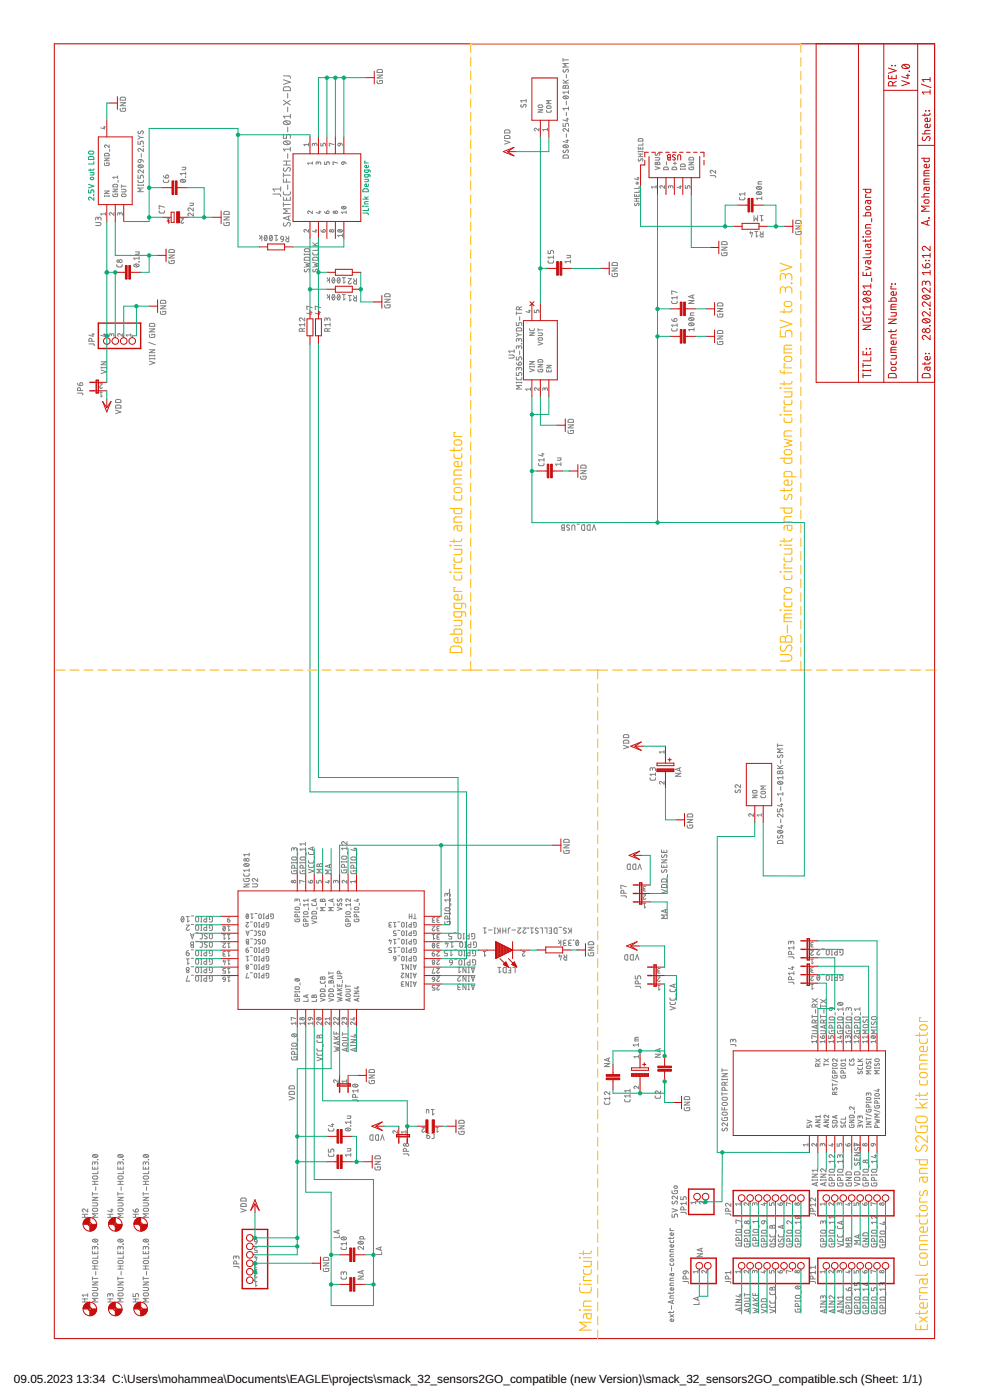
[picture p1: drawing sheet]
<svg xmlns="http://www.w3.org/2000/svg" width="297mm" height="420mm" viewBox="0 0 297 420" stroke-linecap="round" stroke-linejoin="round" font-family="sans-serif">
<defs><g id="words">
<g font-size="3.5">
<text x="4.2" y="415">09.05.2023</text>
<text x="22.9" y="415">13:34 C:\Users\mohammea\Documents\EAGLE\projects\smack_32_sensors2GO_compatible (new Version)\smack_32_sensors2GO_compatible.sch (Sheet: 1/1)</text>
</g>
</g></defs>
<g fill="none" stroke="#808080" stroke-width=".3">
<path d="M168.9 17.5v.9M168.9 18h1.7M170.6 19h-1.7l.9 .6-.9 .5h1.7M31 38.1h.6M31.3 37.9v.8l-1.1-.3M36.1 32.5l.2 .9h1l.4-.2v-.7h-.9v.3M36.1 30.8h1.6l-1.6 .9h1.6M36.2 29.3l1.2-.1 .3 .2v.7h-1.6zM41.5 39.4a.41 .41 0 0 0 0 .6 .41 .41 0 0 0 .6 0l.2-.5a.41 .41 0 0 1 .7-.1 .41 .41 0 0 1-.1 .6l-.1 .2M85 22.8h1.8l.3 .7M85 30.1l2.1 1.4M85 23.9l2.1 .7-2.1 .8"/>
<path d="M85.1 26.3l.3-.2h1.3l.4 .4v.7h-2.1zM85.2 36.5a1.34 1.34 0 0 1 1.9 .3 1.25 1.25 0 0 1-2.1 0zM85.5 36.4l1.2 .9M86.3 28v1.4M86.3 32.2v1.3M86.3 38.2v1.4M87.1 34.3v1.2M87.1 34.9h-2.1l.5 .6M87.1 30.1l-2.1 1.4M113.1 24.2l.1 .7 .2 .2h1l.3-.2 .1-.7h-.9v.2M113.1 22.5h1.7l-1.7 .9h1.7M113.3 21l1.2-.1 .2 .2 .1 .7h-1.7z"/>
<path d="M151.5 39.1l1.2-.1 .3 .3v.6h-1.6zM156.4 31.4l-.1 .2a.38 .38 0 0 0 .1 .5 .38 .38 0 0 0 .5-.1l.3-.5a.44 .44 0 0 1 .7 0 .44 .44 0 0 1-.3 .7M157.9 30.2h-1.7l.4 .5M157.9 29.8v.9M161.4 32.9h1.4l-1.4 .8h1.4M161.5 31.6l.9-.1a.39 .39 0 0 1 .4 .4 .39 .39 0 0 1-.4 .4l-.9-.1zM161.7 38.5v.8l-.8-.7a.38 .38 0 0 0-.6 .1 .38 .38 0 0 0 .3 .6M164 33.1v.4l.3 .2h.9l.2-.6M164.1 31.9l.9-.1a.38 .38 0 0 1 .4 .4 .38 .38 0 0 1-.4 .3l-.9-.1zM164.3 38.9h-1.4l.3 .4M164.3 38.5v.8M165.4 30.2h-1.4l.7 .4-.7 .5h1.4"/>
<path d="M168.9 37v.9h.8v-.5a.46 .46 0 0 1 .4-.4 .46 .46 0 0 1 .5 .4v.5M168.9 24.9h1.7M168.9 24l1 .9M169 29a.91 .91 0 0 1 1.5 .4 .89 .89 0 0 1-.8 .3 .89 .89 0 0 1-.7-.6zM169 25.8l.4-.1 .3 .3a.46 .46 0 0 1 .4-.4 .46 .46 0 0 1 .5 .4v.5h-1.7zM169.1 20.9l-.1 .2a.38 .38 0 0 0 .1 .5 .38 .38 0 0 0 .5-.1l.3-.5a.44 .44 0 0 1 .7 0 .44 .44 0 0 1-.3 .7M169.3 28.9l.9 .7M169.7 26v.5M169.8 35.7h.8M169.9 22.3v1.1M169.9 30.4v1M169.9 33.7v1.1"/>
<path d="M170.2 35.4v.9l-1.3-.3M170.6 38.6v.9l-.9-.8a.45 .45 0 0 0-.7 .1 .45 .45 0 0 0 .3 .7M170.6 27.2v.9M170.6 32.1v.9M170.6 32.6h-1.7l.4 .4M170.6 27.7h-1.7l.4 .4M170.6 24l-1 .6M31.3 48.9l.2 .8 1.2-.2v-.6h-.7v.2M31.3 58.7v.3M31.3 58.8h1.4M31.3 57.3h1.4l-1.4 .8h1.4M31.3 47.5h1.4l-1.4 .7h1.4"/>
<path d="M31.5 46.1l1-.1 .2 .8h-1.4zM32.7 43.5v.8l-.7-.7a.38 .38 0 0 0-.6 .1 .38 .38 0 0 0 .3 .6M32.7 58.7v.3M32.9 44.8v.6M33.9 58.2l.2 .8 1.2-.2v-.6h-.8v.3M33.9 56.8h1.4l-1.4 .8h1.4M34 55.4h1.1l.2 .7h-1.4zM35.3 52.8v.8M35.3 53.2h-1.4l.3 .4M35.4 54.1v.6M36.4 56.8h1a.39 .39 0 0 1 .4 .4 .39 .39 0 0 1-.4 .4h-1M36.4 55.9h1.4"/>
<path d="M36.4 55.5v.8M36.5 58.3l.9-.1a.39 .39 0 0 1 .4 .4 .39 .39 0 0 1-.4 .4l-.9-.1zM41.4 54.1v.4l.4 .3h1l.2-.7M41.4 52.6v.9h.7v-.6a.45 .45 0 0 1 .5-.3 .45 .45 0 0 1 .4 .3v.6M41.4 42.4v.9h.7v-.6a.45 .45 0 0 1 .5-.4 .45 .45 0 0 1 .4 .4v.6M41.4 55.6h1.6M41.4 55.4v.4M41.4 40.7l.8 .6M41.5 49.7a.9 .9 0 0 1 1.5 .3 .89 .89 0 0 1-1.6-.2zM41.5 48l.8-.1v.5a.46 .46 0 0 1-.7 .3 .46 .46 0 0 1-.1-.7zM41.8 49.5l.9 .7M42.2 41.3l-.8 .5"/>
<path d="M42.2 41.3h.8M42.3 47.9l.6 .3 .1 .4M42.4 46.1v1.1M43 43.9h.1M43 51v.9l-.9-.8a.44 .44 0 0 0-.7 .2 .44 .44 0 0 0 .4 .6M43 44.6v.8l-.9-.7a.44 .44 0 0 0-.7 .1 .44 .44 0 0 0 .4 .6M43 56.4h-1.6l.9 .6-.9 .5h1.6M43 55.4v.4M49 54v.5l.4 .2h1l.2-.7M49 52.7l.1 .4 .6 .3M49.8 52.6a.47 .47 0 0 1 .8 .2 .47 .47 0 0 1-.4 .6h-.5zM54.2 54a.9 .9 0 0 1 1.5 .4 .89 .89 0 0 1-1.6-.3z"/>
<path d="M54.5 53.9l.9 .7M54.6 50.2h1.1l-.1 .7h-1M55.6 53.2h.1M55.7 51.6v.9M55.7 52.1h-1.6l.4 .4M81.9 58.2l2 .1 .3 .3v.4M84.2 56.1v1.3M84.2 56.7h-2.3l.5 .7M85 57.6v.6l.5 .3h1.3l.3-.3v-.6M85 40.3v1.2h1v-.7a.59 .59 0 0 1 .5-.5 .59 .59 0 0 1 .6 .5v.7M85 52v1.2M85 53.7v1h2.1"/>
<path d="M85 59.2v.9h2.1v-.9M85 52.6h2.1M85 49.5h2.1M85 48.3h2.1M85.2 42.5a1.38 1.38 0 0 1 1.9 .3 1.22 1.22 0 0 1-2.1 0zM85.2 50.4a.52 .52 0 0 0-.1 .8 .52 .52 0 0 0 .8-.1l.4-.6a.53 .53 0 0 1 .8-.1 .53 .53 0 0 1-.1 .8l-.2 .2M85.5 42.4l1.2 .9M86 48.3v1.2M86 53.7v1M86 59.4v.7M86.3 46.1v1.4M86.3 55.5v1.4"/>
<path d="M87.1 44.2v1.2M87.1 44.8h-2.1l.5 .6M92.6 43.4h-1.4l.3 .4M92.6 43v.8M93.7 49h-1.4l.3 .3M93.7 48.6v.7M94.3 43.4a.39 .39 0 0 1 .4-.4 .39 .39 0 0 1 .4 .4v.4M94.3 43.6v-.4l-.3-.2-.3 .2v.6M95.5 49a.39 .39 0 0 1 .4-.4 .39 .39 0 0 1 .3 .4v.3M95.5 49.2l-.1-.5-.3-.1-.2 .1-.1 .6M96.3 43v.8h.6v-.5a.4 .4 0 0 1 .4-.3 .4 .4 0 0 1 .4 .3v.5M97.4 48.6v.7h.6v-.4a.4 .4 0 0 1 .4-.3 .4 .4 0 0 1 .4 .3v.4"/>
<path d="M100.2 43.4l-1.4-.4 .2 .8M101.3 49l-1.4-.4 .2 .7M101.5 43.1l.6-.1v.5a.39 .39 0 0 1-.5 .2 .39 .39 0 0 1-.1-.6zM102.1 43l.4 .1 .2 .5M102.6 48.7l.6-.1v.4a.39 .39 0 0 1-.5 .3 .39 .39 0 0 1-.1-.6zM103.2 48.6l.4 .1 .3 .5M151.4 42.2l1.6 .5-1.6 .6M151.5 40.8l1.2-.1 .3 .2v.7h-1.6zM169 43.7a.91 .91 0 0 1 1.5 .3 .89 .89 0 0 1-.8 .4 .89 .89 0 0 1-.7-.6zM169.1 46.7l1.2-.1 .3 .8h-1.7zM169.1 45.1l-.1 .2a.38 .38 0 0 0 .1 .5 .38 .38 0 0 0 .5-.1l.3-.6a.44 .44 0 0 1 .7 .1 .44 .44 0 0 1-.3 .7M169.3 43.6l.9 .7"/>
<path d="M169.8 42.2h.8M169.9 40.1v1.1M170.2 41.9v.9l-1.3-.4M190.4 59.6h1.4M190.4 58.3v.6h1.4v-.6M190.8 55h.4M191 58.5v.4M191 59.6v.8M191.1 54.5l.1 .5M191.1 53.4h.7M191.2 55l.4 .2M191.2 55l-.1 .4"/>
<path d="M191.5 53.2v.8l-1.1-.4M191.5 44.1v.6h1.4v-.6M191.5 45.3v.3M191.5 47h1.4M191.5 46.2h1.4M191.5 45.5h1.4M191.6 54.7l-.4 .3M191.6 47.7l-.1 .5 .3 .1 .5-.5a.39 .39 0 0 1 .6 0 .39 .39 0 0 1-.2 .6M191.6 41.7l1-.1 .3 .8h-1.4zM191.8 55.9v.7h-1.4M191.8 57.1v.6h-1.4M192.1 44.3v.4"/>
<path d="M192.1 46.2v.8M192.9 42.9v.6h-1.4M192.9 45.3v.3M196.6 47.3h1a.38 .38 0 0 1 .4 .4 .38 .38 0 0 1-.4 .3h-1M196.6 50l1.4 .5-1.4 .4M196.7 48.8h.4l.1 .2a.39 .39 0 0 1 .4-.4 .39 .39 0 0 1 .4 .4v.4h-1.4zM196.7 46a.35 .35 0 0 0-.1 .5 .35 .35 0 0 0 .5 0l.3-.4a.39 .39 0 0 1 .6 0 .39 .39 0 0 1-.2 .6M196.8 56.1h-1.3l.2 .4M196.8 55.7v.8M197.2 49v.4M199.2 50.2h1.1l.2 .7h-1.4zM199.4 55.7v.8l-.8-.7a.38 .38 0 0 0-.6 .2 .38 .38 0 0 0 .3 .5"/>
<path d="M200 48.6v.9M201.1 56.1a.39 .39 0 0 1 .4-.4 .39 .39 0 0 1 .4 .4v.4M201.1 56.3v-.4l-.3-.2-.2 .2-.1 .6M201.8 50.2h1l.2 .7h-1.3zM202 49h1M202.5 48.6v.9M203.8 55.9h.7M204.2 55.7v.8l-1.1-.3M204.2 50.8h1.4M204.2 50.6v.3M204.3 49.3h1l.3 .7h-1.4zM205.6 50.6v.3"/>
<path d="M205.6 55.7v.8h.6v-.5a.4 .4 0 0 1 .4-.3 .4 .4 0 0 1 .4 .3v.5M206.7 50.1l.2 .8 1.2-.2v-.6h-.8v.3M206.7 48.7h1.4l-1.4 .8h1.4M206.8 47.3l1.1-.1 .2 .8h-1.4zM213.1 52.7h1.4l.2 .5M214.7 51.1v.9l-.9-.8a.44 .44 0 0 0-.7 .2 .44 .44 0 0 0 .3 .6M221.8 59.2l.1 .6 .3 .2 1-.1 .3-.7M223.5 58.2h-1.7l.4 .5M223.5 57.8v.9M227 57.7a.87 .87 0 0 1 1.5 .4 .89 .89 0 0 1-1.6-.3zM227 56.2a.89 .89 0 0 1 1.5 .3 .89 .89 0 0 1-1.6-.2zM227.3 57.6l.9 .7"/>
<path d="M227.3 56l.9 .7M228.6 54.5h-.9l-.2 .3v.4h1.1M228.6 59.5h-1.7l.4 .5M228.6 59.1v.9M28.7 66.8h1.2a.46 .46 0 0 1 .4 .4 .46 .46 0 0 1-.4 .5h-1.2M29.4 65.6a.44 .44 0 0 1 .5-.4 .44 .44 0 0 1 .4 .4v.5M29.4 65.9v-.4a.36 .36 0 0 0-.3-.3 .36 .36 0 0 0-.4 .3v.6M31.6 64.2h-1.4l.3 .4M31.6 63.8v.8M34.2 63.8v.8l-.8-.7a.38 .38 0 0 0-.6 .1 .38 .38 0 0 0 .3 .6M35.1 79.4v.5l.3 .2h1l.3-.7M35.9 64.2a.38 .38 0 0 1 .4-.4 .38 .38 0 0 1 .4 .4v.4"/>
<path d="M35.9 64.4v-.4l-.3-.2-.3 .8M40.2 79.4a.89 .89 0 0 1 1.5 .4 .88 .88 0 0 1-.8 .4 .88 .88 0 0 1-.7-.7zM40.5 79.3l.9 .7M40.7 75.6h1v.7h-1M41.7 78.6h.1M41.7 77.5h-1.6l.4 .4M41.7 77v.9M47.8 63.2v.5l.3 .2h1l.3-.7M49.4 62.2l-1.6-.5v.9h.1M50.1 65.6h.8M50.5 65.6v1.4l.4-.3M50.7 78.2l.2 .9h1l.4-.2v-.7h-.9v.3"/>
<path d="M50.7 76.5h1.6l-1.6 .9h1.6M50.8 75l1.2-.1 .3 .2v.7h-1.6zM54.3 65.6h.8l-.7 .8a.38 .38 0 0 0 .1 .6 .38 .38 0 0 0 .6-.3M56.9 61h1.1l-.1 .6-1 .1M58 64v.9l-.9-.8a.44 .44 0 0 0-.7 .1 .44 .44 0 0 0 .3 .7M58 62.4v.9l-.9-.8a.45 .45 0 0 0-.7 .2 .45 .45 0 0 0 .3 .6M67.2 66.8l.2 .8 1 .1 .4-.2v-.7h-.9v.3M67.2 65.1h1.6l-1.6 .9h1.6M67.3 63.6l1.2-.1 .3 .2v.6h-1.6zM77.8 70.6l.5 .8M78.5 70.6v1.7M78.5 71.2l-.7 .5"/>
<path d="M79.5 70.7h.1a.81 .81 0 0 1 .6 .7 .81 .81 0 0 1-.6 .8l-.3-.8zM80.1 71l-.7 .9M81 70.7h.2a.81 .81 0 0 1 .5 .7 .81 .81 0 0 1-.5 .8l-.4-.8zM81.6 71l-.7 .9M82.4 70.6h.9M82.8 70.6v1.7l.5-.4M84.3 71h.7l.1 .8-.8-.1zM85 61.4h2.1M85 60.8v1.2M85.1 71.8l-.2 .4-.5 .3M85.2 66.9a.52 .52 0 0 0-.1 .8 .52 .52 0 0 0 .8-.1l.4-.6a.53 .53 0 0 1 .8-.1 .53 .53 0 0 1-.1 .8l-.2 .2M85.7 70.9l.4 .7"/>
<path d="M86.6 64.9v1.1M86.6 70.9v1.6h-.4a.46 .46 0 0 1-.5-.4 .46 .46 0 0 1 .5-.5h.4M87.1 64.8l-2.1 .7 2.1 .7M87.1 62.7h-2.1l1.2 .7-1.2 .7h2.1M91.3 76.3h1.6M91.3 76.2v.3M91.3 78.8l1.6 .3-1.1 .4 1.1 .3-1.6 .4M91.4 77.3l1.2-.1 .3 .9h-1.6zM91.4 74.8l1.1-.1a.44 .44 0 0 1 .4 .4 .44 .44 0 0 1-.4 .4l-1.1-.1zM92.6 68.9v.8l-.8-.7a.38 .38 0 0 0-.6 .1 .38 .38 0 0 0 .3 .6M92.9 76.2v.3M93.7 63.3v.8l-.8-.7a.38 .38 0 0 0-.6 .1 .38 .38 0 0 0 .3 .6"/>
<path d="M93.8 75.8l.1 .5 .3 .2h1l.3-.7M93.8 78.8l1.7 .3-1.1 .4 1.1 .3-1.7 .4M93.8 73.8h1.7M93.8 72.9l1 .9M94 77.3l1.2-.1 .3 .9h-1.7zM94.5 69.1h.6M94.8 68.9v.8l-1.1-.3M95.5 74.4v.7h-1.7M95.5 72.9l-1 .5M95.6 63.5h.6M95.9 63.3v.8l-1.1-.3M96.3 69l.1 .4 .5 .3"/>
<path d="M97 69a.39 .39 0 0 1 .6 .1 .39 .39 0 0 1-.3 .6h-.4zM97.4 63.5l.1 .3 .5 .3M98.1 63.4a.4 .4 0 0 1 .6 .1 .4 .4 0 0 1-.3 .6h-.4zM101.4 69.1a.79 .79 0 0 1 1.3 .3 .69 .69 0 0 1-.7 .3 .69 .69 0 0 1-.6-.6zM101.6 69l.8 .6M102.6 62.1a.65 .65 0 0 1 .7-.3 .65 .65 0 0 1 .5 .7 .76 .76 0 0 1-1.3-.3zM102.7 70.7h-1.4l.3 .3M102.7 70.3v.7M102.8 62l.7 .6M103.9 63.7h-1.4l.3 .4M103.9 63.3v.8M164.4 78.2l.1 .5 .3 .3 1-.1 .3-.7"/>
<path d="M164.4 75.2v.9h.8v-.6a.46 .46 0 0 1 .4-.3 .46 .46 0 0 1 .5 .3v.6M166.1 76.8v.9M166.1 77.2h-1.7l.4 .5M170.1 76.6h1.1l-.2 .7-.9 .1M171.2 78.5h-1.7l.4 .5M171.2 78.1v.9M183.8 78.9l1.2-.1 .2 .3 .1 .6h-1.7zM190.4 60.4h1.4M190.5 61.1l-.1 .4 .3 .2 .5-.6a.39 .39 0 0 1 .6 .1 .39 .39 0 0 1-.2 .6M216.5 75.8v.7l.2 .2h1.1l.3-.2v-.7h-.9v.3M216.5 74.2h1.6l-1.6 .9h1.6M216.6 72.6l1.3-.1 .2 .3v.6h-1.6z"/>
<path d="M224.9 69.8h.9l-.4 1.3M225.2 69.5v.7M226.2 64.7v1.6l.6-.9 .5 .9v-1.6M226.5 69.5h.9M226.9 69.5v1.6l.5-.3M228 64.7h.9M228 69.5l.4 .7M228.5 64.7v1.6l.4-.3M228.9 69.5v1.6h-.4a.46 .46 0 0 1-.5-.4 .46 .46 0 0 1 .5-.5h.4M238.7 69.5l.3 .9h1l.3-.2 .1-.7h-.9v.2M238.7 67.8h1.7l-1.7 .9h1.7M238.9 66.3l1.2-.1 .2 .2 .1 .7h-1.7z"/>
<path d="M44.8 98.7h1.6l-1.6 .9h1.6M45 97.2l1.2-.1 .2 .2v.6h-1.6zM48.1 93.5l.2 .8h1.1l.3-.2v-.6h-.8v.2M48.1 91.8h1.6l-1.6 .9h1.6M48.3 90.2l1.2-.1 .2 .3v.6h-1.6zM90.7 99.4v-.4a.46 .46 0 0 0-.5-.5 .46 .46 0 0 0-.4 .5v.4h1.6M91.4 95.4v.9l-.9-.8a.44 .44 0 0 0-.7 .2 .44 .44 0 0 0 .4 .6M91.4 98.5l-.7 .4M91.4 97.4h-1.6l.4 .5M91.4 97v.9M91.4 80.8l-.1 .2a.38 .38 0 0 0 .2 .5 .38 .38 0 0 0 .5-.1l.2-.5a.44 .44 0 0 1 .7 .1 .44 .44 0 0 1-.2 .6M93 93.7h.7"/>
<path d="M93.3 93.5v.8l-1.2-.3M93.7 92.3l-1.6-.4v.9h.1M94 80.8l-.1 .2a.38 .38 0 0 0 .1 .5 .38 .38 0 0 0 .5-.1l.3-.5a.44 .44 0 0 1 .7 .1 .44 .44 0 0 1-.3 .6M95.5 93.7h.7M95.9 93.5v.8l-1.3-.3M96.2 92.3l-1.6-.4v.9h.2M98.1 95.9a.44 .44 0 0 1 .5-.5 .44 .44 0 0 1 .4 .5v.4M98.1 96.1v-.3a.37 .37 0 0 0-.3-.4 .37 .37 0 0 0-.4 .4v.5M98.1 88.4l.5 .8M98.1 83.3l.5 .8M98.3 99.4v-.4a.46 .46 0 0 0-.4-.5 .46 .46 0 0 0-.5 .5v.4h1.6M98.9 83.3v1.6"/>
<path d="M98.9 88.4v1.6M98.9 88.9l-.8 .6M98.9 83.9l-.8 .5M99 97.4h-1.6l.4 .5M99 98.5l-.7 .4M99 97v.9M99.8 88.5l.1-.1a.81 .81 0 0 1 .6 .8 .81 .81 0 0 1-.6 .8l-.3-.8zM99.8 83.4h.1a.81 .81 0 0 1 .6 .7 .81 .81 0 0 1-.6 .8l-.3-.8zM100.4 88.8l-.7 .9M100.4 83.7l-.7 .9M101.4 88.5l.1-.1a.81 .81 0 0 1 .6 .8 .81 .81 0 0 1-.6 .8l-.3-.8zM101.4 83.4h.1a.81 .81 0 0 1 .6 .7 .81 .81 0 0 1-.6 .8l-.3-.8z"/>
<path d="M102 88.8l-.8 .9M102 83.7l-.8 .9M102.7 88.4h.9M102.7 83.3h.9M103.2 88.4v1.6l.4-.3M103.2 83.3v1.6l.4-.3M104.5 83.6h.9l-.8 .9a.44 .44 0 0 0 .2 .7 .44 .44 0 0 0 .6-.3M104.5 88.7h.9M104.9 88.7v1.6l.5-.3M106.1 88.7l.3 .7M106.1 83.6l.3 .7M107 88.7v1.6h-.5a.46 .46 0 0 1-.4-.4 .46 .46 0 0 1 .4-.5h.5"/>
<path d="M107 83.6v1.6h-.5a.46 .46 0 0 1-.4-.4 .46 .46 0 0 1 .4-.5h.5M115.4 91.5v.7l.3 .2h1l.3-.2 .1-.7h-1v.3M115.4 89.8h1.7l-1.7 .9h1.7M115.5 88.3l1.3-.1 .3 .8h-1.7zM154.9 96.8v.9h.7v-.5a.45 .45 0 0 1 .5-.4 .45 .45 0 0 1 .4 .4v.5M154.9 93.6v.9M154.9 99.9l.8 .6M154.9 94h1.6M155 98.5l1.3-.1 .2 .3v.6h-1.6zM155.8 92.9v-.4a.44 .44 0 0 0-.4-.4 .44 .44 0 0 0-.5 .4v.4h1.6M155.9 95v1.1M156.5 92.1l-.7 .3"/>
<path d="M158.6 93.3h.6M158.9 93v.8l-1.1-.3M158.9 98.6v.4l.3 .3 .9-.1 .2-.6M158.9 99.9h1.4l-1.4 .7h1.4M160.3 93v.8h.6v-.5a.4 .4 0 0 1 .4-.3 .4 .4 0 0 1 .4 .3v.5M161.4 99.9h1a.38 .38 0 0 1 .4 .4 .38 .38 0 0 1-.4 .4h-1M161.4 98.6v.8M161.4 99h1.4M183.6 82.1l.3 .9h1l.3-.2 .1-.7h-.9v.3M183.6 80.4h1.7l-1.7 .9h1.7M201.5 98.6v.5l.4 .2h1l.3-.7M201.5 95.7l.2 .5 .5 .3"/>
<path d="M201.5 90.4v.5l.4 .2h1l.3-.7M202.4 95.7a.47 .47 0 0 1 .7 .1 .47 .47 0 0 1-.4 .7h-.5zM203.2 88.9v.9M203.2 97.1v.9M203.2 87.8l-1.7-.5v.9h.2M203.2 97.6h-1.7l.4 .4M203.2 89.3h-1.7l.4 .5M206.6 90.2h1.6l-1.6 .9h1.6M206.7 97.1a.91 .91 0 0 1 1.5 .4 .9 .9 0 0 1-.9 .3 .9 .9 0 0 1-.7-.6zM206.7 95.5a.9 .9 0 0 1 1.5 .4 .9 .9 0 0 1-.9 .3 .9 .9 0 0 1-.7-.6zM207 97l.9 .7M207 95.4l.9 .7"/>
<path d="M207.8 88.6v.8M208.2 93.9h-.9l-.1 .2v.5h1M208.2 98.9h-1.6l.4 .4M208.2 98.4v.9M208.2 88.5l-1.6 .5 1.6 .6M215.2 94.3l.1 .6 .2 .2h1l.4-.2v-.6h-.9v.2M215.2 92.6h1.7l-1.7 .9h1.7M215.4 99.3l1.2-.1 .2 .2 .1 .7h-1.7zM215.4 91h1.2l.2 .2 .1 .6h-1.7zM23.2 118h1.4l.2 .5M23.2 115l.2 .4 .6 .3M24.1 114.9a.46 .46 0 0 1 .7 .2 .46 .46 0 0 1-.4 .6h-.4z"/>
<path d="M24.1 117.2v-.4a.44 .44 0 0 0-.4-.5 .44 .44 0 0 0-.5 .5v.4h1.6M26.7 103.2h1.4l.2 .5M27.6 102.4v-.4a.44 .44 0 0 0-.5-.5 .44 .44 0 0 0-.4 .5v.4h1.6M27.6 100.3h.7M27.9 100v.9l-1.2-.3M29.9 115.2h.8l-.7 .7a.39 .39 0 0 0 .2 .6 .39 .39 0 0 0 .5-.3M29.9 117.7h.8M30.3 117.7v1.4l.4-.3M30.4 111l1.6 .6-1.6 .5M30.4 110.3h1.6M30.4 110.2v.3M30.4 108.6h1.6l-1.6 .9h1.6"/>
<path d="M31 100.4h.6M31.3 100.1v.8l-1.1-.3M32 110.2v.3M33.4 100.5a.38 .38 0 0 1 .4-.4 .38 .38 0 0 1 .4 .4v.4M33.4 100.8v-.5l-.4-.2-.2 .8M36.7 100.1v.8l-.8-.7a.39 .39 0 0 0-.6 .2 .39 .39 0 0 0 .3 .5M39.2 100.5h-1.4l.4 .4M39.2 100.1v.8M44.6 102.8l2 .7M44.8 100.4l.2 .8 1.1 .1 .3-.3v-.6h-.8v.2M44.8 108.4l1.6 .5-1.6 .6M44.8 107.7h1.6"/>
<path d="M44.8 106.5v.4M44.8 107.5v.3M44.8 106.7h1.6M44.8 105h1.6l-1.6 .9h1.6M46.4 106.5v.4M46.4 107.5v.3M152.7 106.6h1.1a.46 .46 0 0 1 .5 .4 .46 .46 0 0 1-.5 .5h-1.1M154.3 105.4h-1.6l.3 .4M154.3 104.9v.9M154.9 113.3v.5l.4 .2h1l.2-.7M154.9 111.8v.9h.7v-.5a.45 .45 0 0 1 .5-.4 .45 .45 0 0 1 .4 .4v.5M154.9 108.9l.1 .4 .6 .3"/>
<path d="M154.9 107.1v.9h.7v-.5a.45 .45 0 0 1 .5-.4 .45 .45 0 0 1 .4 .4v.5M154.9 114.8h1.6M154.9 114.6v.4M155.6 110.7a.44 .44 0 0 1 .5-.5 .44 .44 0 0 1 .4 .5v.4M155.6 111v-.4a.36 .36 0 0 0-.3-.4 .36 .36 0 0 0-.4 .4v.5M155.6 104.2a.44 .44 0 0 1 .5-.4 .44 .44 0 0 1 .4 .4v.5M155.6 104.5v-.4a.36 .36 0 0 0-.3-.3 .36 .36 0 0 0-.4 .3v.6M155.6 102a.44 .44 0 0 1 .5-.4 .44 .44 0 0 1 .4 .4v.5M155.6 102.3v-.4a.36 .36 0 0 0-.3-.3 .36 .36 0 0 0-.4 .3v.6M155.7 100.5l-.8 .5M155.7 100.5h.8M155.7 108.8a.47 .47 0 0 1 .8 .1 .47 .47 0 0 1-.4 .7h-.5z"/>
<path d="M155.9 105.3v1.1M156.5 103.1h.1M156.5 115.7h-1.6l.9 .5-.9 .6h1.6M156.5 114.6v.4M158.9 110.7l1.4 .4-1.4 .5M158.9 110h1.4M158.9 109.9v.3M158.9 108.5h1.4l-1.4 .8h1.4M159.2 116.8h-1.4l.3 .4M159.2 116.4v.8M160.3 109.9v.3M161.4 110.8l.2 .8 1.2-.2v-.6h-.7v.3"/>
<path d="M161.4 109.4h1.4l-1.4 .7h1.4M161.4 102.7l1.4 .4-1.4 .5M161.5 108l1.1-.1 .2 .8h-1.4zM161.5 101.5l.9-.1a.38 .38 0 0 1 .4 .3 .38 .38 0 0 1-.4 .4l-.9-.1zM161.7 116.4v.8l-.8-.7a.38 .38 0 0 0-.6 .1 .38 .38 0 0 0 .3 .6M163.5 116.8a.39 .39 0 0 1 .4-.4 .39 .39 0 0 1 .4 .4v.4M163.5 117l-.1-.4-.3-.2-.2 .2v.6M164 111v.6h1.4v-.6M164 109.6h1.4l-1.4 .8h1.4M164.6 111.1v.5M215.2 102.5l.1 .7 .2 .2h1l.4-.2v-.7h-.9v.3M215.2 100.8h1.7l-1.7 .9h1.7"/>
<path d="M34.7 123.1l1.6 .5-1.6 .6M34.8 121.7l1.2-.1 .3 .2v.7h-1.6zM34.8 120l1.2-.1 .3 .3v.6h-1.6zM161.6 139l.1 .7 .3 .1 1-.1 .2-.7M162.5 136.2h.7M162.9 136v.9l-1.3-.4M163.2 137.5v1M163.2 138h-1.6l.4 .5M167.2 137.4h1.1l-.2 .7-.9 .1M168.3 139.3h-1.6l.3 .5M168.3 138.9v.9M170.4 129.2l.3 .8 1 .1 .3-.2 .1-.7h-.9v.3"/>
<path d="M170.4 127.5h1.7l-1.7 .9h1.7M170.6 126l1.2-.1 .2 .2 .1 .6h-1.7zM174.3 139.7l1.3-.1 .2 .2 .1 .7h-1.7zM168.6 157.6l.7-.1v1.7h-.4a.36 .36 0 0 1-.4-.4 .36 .36 0 0 1 .4-.4l-.4-.2zM168.9 158.4h.4M170.9 157.8a.45 .45 0 0 0-.6-.3 .45 .45 0 0 0-.2 .6l.8 .7-.3 .3-.5-.1M171.6 159.2v-1.2a.46 .46 0 0 1 .4-.5 .46 .46 0 0 1 .5 .5v1.2M173.1 157.3h.8M174.2 142.9v.7l.3 .2h1l.3-.2 .1-.7h-1v.3M174.2 141.2h1.7l-1.7 1h1.7M174.6 157.6l.8-.1v1.7l-.6-.1-.3-.2zM176.3 157.6l.8-.1v1.7l-.9-.3z"/>
<path d="M177.7 159.2l.5-1.7 .6 1.7M187 223.7l1.7 .5-1.7 .5M187.2 222.3l1.2-.1 .2 .2 .1 .6h-1.7zM187.2 220.6l1.2-.1 .2 .2 .1 .7h-1.7zM195.1 233.4v.5l.3 .2h1l.3-.7M195.8 230.8a.44 .44 0 0 1 .4-.4 .44 .44 0 0 1 .5 .4v.5M195.8 231.1v-.4a.36 .36 0 0 0-.4-.3 .36 .36 0 0 0-.3 .3v.6M196.7 231.9v.9M196.7 232.4h-1.6l.3 .4M199.2 234.5v.8l-.7-.7a.39 .39 0 0 0-.6 .2 .39 .39 0 0 0 .3 .5M199.2 225.7h-1.4l.4 .4M199.2 225.3v.8"/>
<path d="M202.6 232.1h1.7l-1.7 .9h1.7M203.9 230.5v.8M204.3 230.4l-1.7 .5 1.7 .6M220.7 237.1a.41 .41 0 0 0-.1 .6 .41 .41 0 0 0 .6 .1l.3-.6a.44 .44 0 0 1 .7 .1 .44 .44 0 0 1-.2 .6M222.2 235.5v.9l-.9-.8a.45 .45 0 0 0-.7 .2 .45 .45 0 0 0 .3 .6M225.8 238.6h1.4l-1.4 .8h1.4M225.9 237.3l.9-.1a.39 .39 0 0 1 .4 .4 .39 .39 0 0 1-.4 .4l-.9-.1zM228.3 238.8v.4l.3 .2h.9l.2-.6M228.4 237.6l.9-.1a.38 .38 0 0 1 .4 .4 .38 .38 0 0 1-.4 .4l-.9-.2zM229.7 235.9h-1.4l.8 .5-.8 .4h1.4M233.3 223.2v.9M233.3 230.6h1.6"/>
<path d="M233.3 229.7l1 .9M233.3 223.7h1.6M233.4 234.7a.91 .91 0 0 1 1.5 .4 .89 .89 0 0 1-.9 .3 .89 .89 0 0 1-.7-.6zM233.4 231.5l.4-.1 .2 .3a.46 .46 0 0 1 .4-.4 .46 .46 0 0 1 .5 .4v.5h-1.6zM233.4 226.6l-.1 .2a.38 .38 0 0 0 .1 .5 .38 .38 0 0 0 .5-.1l.3-.5a.44 .44 0 0 1 .7 .1 .44 .44 0 0 1-.2 .6M233.6 234.6l.9 .7M234 231.7v.5M234.3 228v1.1M234.3 236.1v1.1M234.3 239.4v1.1M234.9 232.9v.9M234.9 237.8v.9"/>
<path d="M234.9 238.3h-1.6l.3 .4M234.9 233.4h-1.6l.3 .4M234.9 229.7l-1 .6M234.9 224.8h-1.6l.9 .5-.9 .5h1.6M73.2 259.4a.91 .91 0 0 1 1.5 .3 .89 .89 0 0 1-1.5-.2zM73.5 259.2l.9 .8M74.8 256v.9M74.8 256.5h-1.7l.4 .4M87.5 258.9h1.6M87.5 258.7v.4M87.6 257.3l1.1-.1a.46 .46 0 0 1 .4 .5 .46 .46 0 0 1-.4 .4l-1.1-.1zM88.2 254.8a.46 .46 0 0 1 .5-.4 .46 .46 0 0 1 .4 .4v.5"/>
<path d="M88.2 255.1v-.4a.36 .36 0 0 0-.4-.3 .36 .36 0 0 0-.3 .3v.6M89.1 258.7v.4M89.3 255.9v.7M90 258.7v.4M90 258.9h1.7M90.1 257.3l1.1-.1a.46 .46 0 0 1 .5 .5 .46 .46 0 0 1-.5 .4l-1.1-.1zM91.7 252.8v.9M91.7 254.4v.9M91.7 258.7v.4M91.7 254.8h-1.7l.4 .5M91.7 253.3h-1.7l.4 .4M91.8 255.9v.7"/>
<path d="M92.6 259.6v.5l.3 .2 1.2-.1 .1-.6M92.6 258.3v.5l.3 .2h1.1l.2-.7M92.6 255.7v.5l.3 .3 1.1-.1 .2-.7M93.8 254.3v.8M94.2 254.2l-1.6 .5 1.6 .5M94.4 257v.8M95.2 259.4l.4-.1 .2 .3a.46 .46 0 0 1 .5-.4 .46 .46 0 0 1 .4 .4v.5h-1.6zM95.8 259.6v.5M98.9 259.5v.9M99.3 259.4l-1.7 .6 1.7 .5M102.5 258.5v.3M102.5 258.7h1.6"/>
<path d="M102.6 257.1l1.1-.2a.46 .46 0 0 1 .4 .5 .46 .46 0 0 1-.4 .5l-1.1-.2zM104.1 252.6v.9l-.9-.8a.44 .44 0 0 0-.7 .1 .44 .44 0 0 0 .3 .7M104.1 254.1v.9M104.1 258.5v.3M104.1 254.6h-1.6l.3 .4M104.3 255.6v.7M105.3 258.7v.4M105.3 258.9h1.6M105.4 257.3l1-.1a.46 .46 0 0 1 .5 .5 .46 .46 0 0 1-.5 .4l-1-.1zM106.2 254.7h.7M106.5 254.4v.9l-1.2-.4M106.9 258.7v.4"/>
<path d="M107.1 255.9v.7M169.1 255.2l.3 .9h1l.3-.2 .1-.7h-.9v.3M169.1 253.6h1.7l-1.7 .9h1.7M169.3 252l1.2-.1 .2 .3 .1 .6h-1.7zM188.3 259.5l.8-.2v1.6h-.6l-.3-.2zM190 259.5l.8-.2v1.6h-.7l-.2-.2zM198.5 258.1h1.6l-1.6 .9h1.6M198.5 259.6v.7h1.6v-.7M198.5 255.1v.7h1.6v-.7M198.6 256.6a.41 .41 0 0 0-.1 .6 .41 .41 0 0 0 .7 0l.2-.5a.44 .44 0 0 1 .7 0 .44 .44 0 0 1-.2 .7M199.2 255.3v.5M199.2 259.8v.5"/>
<path d="M206.2 247.6l.2 .9h1.1l.3-.2v-.7h-.9v.3M206.2 245.9h1.6l-1.6 .9h1.6M206.4 244.4l1.2-.1 .2 .2v.7h-1.6zM226 244.2v.8l-.7-.7a.38 .38 0 0 0-.7 .1 .38 .38 0 0 0 .4 .6M228.6 244.2v.8M228.6 244.6h-1.4l.3 .4M233.3 242.7v.9h.7v-.5a.46 .46 0 0 1 .4-.4 .46 .46 0 0 1 .5 .4v.5M233.4 249.4a.91 .91 0 0 1 1.5 .4 .89 .89 0 0 1-.9 .3 .89 .89 0 0 1-.7-.6zM233.4 252.4l1.2-.1 .3 .9h-1.6zM233.4 250.8l-.1 .2a.38 .38 0 0 0 .1 .5 .38 .38 0 0 0 .5-.1l.3-.5a.44 .44 0 0 1 .7 0 .44 .44 0 0 1-.2 .7M233.6 249.3l.9 .7M234.2 247.9h.7"/>
<path d="M234.2 241.4h.7M234.3 245.9v1.1M234.5 247.6v.9l-1.2-.3M234.5 241.2v.9l-1.2-.4M234.9 244.3v.9l-.9-.8a.45 .45 0 0 0-.7 .2 .45 .45 0 0 0 .3 .6M54.5 275.2l.1-.1a.81 .81 0 0 1 .6 .8 .81 .81 0 0 1-.6 .8l-.3-.8zM55.1 275.4l-.7 .9M55.9 277.6h.9l-.8 .9a.44 .44 0 0 0 .2 .7 .44 .44 0 0 0 .6-.3M55.9 275.1h.9M56.3 275.1v1.6l.5-.4M57.4 274.9h.7M57.4 277.4h.7"/>
<path d="M58.7 280h.8M58.8 277.7h.7l.1 1.1a.46 .46 0 0 1-.4 .4 .46 .46 0 0 1-.5-.4zM58.8 275.2h.7l.1 1a.46 .46 0 0 1-.4 .5 .46 .46 0 0 1-.5-.5zM60.2 275.1h.4M60.2 277.6h.4M60.2 276.7h.4M60.2 279.2h.4M60.4 275.1v1.6M60.4 277.6v1.6M62 277.6v1.6h-.4a.44 .44 0 0 1-.5-.4 .44 .44 0 0 1 .5-.5h.4M62 275.1v1.6h-.4a.44 .44 0 0 1-.5-.5 .44 .44 0 0 1 .5-.4h.4M63.1 278.5h-.3v-.9h.7l.2 .4v1l-.9 .2"/>
<path d="M63.1 276h-.3v-.9h.7l.2 .3v1.1l-.9 .2M67 278h.1a.71 .71 0 0 1 .5 .7 .71 .71 0 0 1-.5 .6l-.2-.6zM67.6 278.3l-.6 .7M68.2 276h.5a.39 .39 0 0 1 .3 .5 .39 .39 0 0 1-.4 .3 .39 .39 0 0 1-.4-.4zM68.2 278h.8M68.6 278v1.4l.4-.4M68.9 275.4l-.6 .3-.1 .3M73.1 263.6l.3 .9h1l.3-.2 .1-.7h-.9v.3M73.1 262.2l.1 .5 .3 .2h1l.3-.7M73.1 265.3h1.7l-1.7 .9h1.7M73.8 276.8h.8l-.7 .8a.38 .38 0 0 0 .2 .6 .38 .38 0 0 0 .5-.3M73.8 279.4l.5 1.4 .4-1.4"/>
<path d="M73.9 279.7h.7M74 274.4l.1-.1a.71 .71 0 0 1 .5 .7 .71 .71 0 0 1-.5 .7l-.3-.7zM74.5 274.6l-.6 .8M74.8 260.7v.9M74.8 261.2h-1.7l.4 .4M75.1 276.7h.6M75.2 274.3h.7M75.2 279.2h.6M75.6 274.3v1.4l.3-.3M75.7 265.3h1.2a.46 .46 0 0 1 .4 .4 .46 .46 0 0 1-.4 .5h-1.2M76.3 279.4h.4l.2 .3v.9l-.6 .2M76.4 276.9h.5l.1 1a.38 .38 0 0 1-.3 .3 .38 .38 0 0 1-.4-.3z"/>
<path d="M76.5 274.2h.6M77.3 263.7v.8l-.9-.7a.44 .44 0 0 0-.7 .1 .44 .44 0 0 0 .3 .6M77.6 276.8h.3M77.6 278.2h.3M77.8 274.4h.5l.1 .9a.39 .39 0 0 1-.4 .4 .39 .39 0 0 1-.4-.4zM77.8 276.8v1.4M78.2 279.6a.39 .39 0 0 0-.5-.3 .39 .39 0 0 0-.1 .7l.6 .5-.2 .3-.5-.2M78.9 279.5h.5l.1 .9a.39 .39 0 0 1-.3 .4 .39 .39 0 0 1-.4-.4zM79 274.3h.3M79 275.7h.3M79.1 274.3v1.4M79.2 276.8v1.4h-.4a.39 .39 0 0 1-.4-.4 .39 .39 0 0 1 .4-.3h.4"/>
<path d="M80.1 277.6h-.2v-.8l.6 .1 .1 1.1-.7 .2M80.5 274.3v1.4h-.3a.39 .39 0 0 1-.4-.4 .39 .39 0 0 1 .4-.4h.3M81.5 275.1h-.3v-.8h.6l.2 1.2-.8 .2M87.5 261.3l.2 .9h1.1l.3-.2v-.7h-.9v.3M88.4 260.5v-.4a.46 .46 0 0 0-.5-.5 .46 .46 0 0 0-.4 .5v.4h1.6M88.5 275.8l.2 .8 1.2-.2v-.6h-.8v.3M88.5 273.7h1.4M88.5 273.6v.3M88.6 272.4l.9-.2a.38 .38 0 0 1 .4 .4 .38 .38 0 0 1-.4 .4l-.9-.1zM89.1 270.2a.39 .39 0 0 1 .4-.4 .39 .39 0 0 1 .4 .4v.4M89.1 270.4v-.4l-.4-.2-.2 .2v.6M89.3 275.1v-.4a.38 .38 0 0 0-.4-.3 .38 .38 0 0 0-.4 .3v.4h1.4"/>
<path d="M89.9 273.6v.3M90 261.3l.3 .9h1l.3-.2 .1-.7h-1v.3M90 271.1v.6M90.9 260.5v-.4a.46 .46 0 0 0-.4-.5 .46 .46 0 0 0-.5 .5v.4h1.7M91 277.2l.2 .8 1.2-.2v-.6h-.7v.3M91 275.1h1.4M91 274.9v.4M91.1 273.7l.9-.1a.39 .39 0 0 1 .4 .4 .39 .39 0 0 1-.4 .4l-.9-.1zM91.3 264.6l-1.4-.4 .2 .8M91.8 276.5v-.4a.38 .38 0 0 0-.4-.4 .38 .38 0 0 0-.4 .4v.4h1.4M92.4 271.5h-1.4l.3 .4M92.4 269.8v.8"/>
<path d="M92.4 271.1v.8M92.4 274.9v.4M92.4 270.2h-1.4l.3 .4M92.5 264.4l.1 .3 .5 .3M92.6 260.9l1.6 .5-1.6 .6M92.6 272.5v.6M93.2 264.3a.4 .4 0 0 1 .6 .1 .4 .4 0 0 1-.3 .6h-.4zM93.6 271.1v.5l.3 .2h.9l.2-.7M93.6 276.3l1.4 .5-1.4 .4M93.7 275.1l1-.1 .3 .7h-1.4zM93.7 273.6l1-.1 .3 .8h-1.4zM94.6 269.9v.7"/>
<path d="M95 269.8l-1.4 .4 1.4 .5M95 264.2v.8h.6v-.5a.4 .4 0 0 1 .4-.3 .4 .4 0 0 1 .4 .3v.5M95.1 272.3v.6M96.2 269.9h.3l.2 .3a.39 .39 0 0 1 .4-.4 .39 .39 0 0 1 .4 .4v.4h-1.4zM96.7 270.2v.4M96.7 260.9h-1.6l.9 .5-.9 .6h1.6M97.5 272.4h-1.4l.8 .4-.8 .5h1.4M97.7 271.1v.7M98.3 264.4h.6M98.6 264.2v.8l-1.1-.3M99.3 261.1h-1.7l1 .6-1 .5h1.7M99.7 269.9v.7"/>
<path d="M100.1 272.4h-1.4l.7 .4-.7 .5h1.4M100.1 269.8l-1.4 .4 1.4 .5M100.2 271.2v.6M100.7 264.6a.39 .39 0 0 1 .4-.4 .39 .39 0 0 1 .4 .4v.4M100.7 264.8v-.4l-.4-.2-.2 .2v.6M101.2 272.3l1.4 .5-1.4 .4M101.3 271.1l-.1 .5 .3 .2 .5-.6a.35 .35 0 0 1 .5 0 .35 .35 0 0 1 0 .5l-.1 .1M101.3 269.9l-.1 .4 .3 .2 .5-.6a.35 .35 0 0 1 .5 0 .35 .35 0 0 1 0 .5l-.1 .2M102.5 261.1v.6l.2 .2 1 .1 .4-.3v-.6h-.9v.2M103.4 260.3v-.5a.46 .46 0 0 0-.5-.4 .46 .46 0 0 0-.4 .4v.5h1.6M103.7 277.2l.1 .6 .2 .2 1-.1 .1-.7h-.7v.3M103.7 275.1h1.4"/>
<path d="M103.7 274.9v.4M103.8 273.7l.9-.1a.39 .39 0 0 1 .4 .4 .39 .39 0 0 1-.4 .4l-.9-.1zM104 264.2v.8l-.8-.7a.39 .39 0 0 0-.6 .1 .39 .39 0 0 0 .3 .6M104.5 276.5v-.4a.38 .38 0 0 0-.4-.4 .38 .38 0 0 0-.4 .4v.4h1.4M105.1 269.8v.8l-.7-.7a.38 .38 0 0 0-.6 .1 .38 .38 0 0 0 .2 .6M105.1 271.1v.8M105.1 274.9v.4M105.1 271.5h-1.4l.3 .4M105.3 261.3v.7l.2 .2h1l.4-.2v-.7h-.9v.3M105.3 272.5v.6M106.2 260.5v-.4a.46 .46 0 0 0-.5-.5 .46 .46 0 0 0-.4 .5v.4h1.6M106.3 275.8l.2 .8 1.1-.2 .1-.6h-.8v.3"/>
<path d="M106.3 273.6v.3M106.3 273.7h1.4M106.4 272.4l.9-.2a.38 .38 0 0 1 .4 .4 .38 .38 0 0 1-.4 .4l-.9-.1zM106.6 264.6h-1.4l.3 .4M106.6 264.2v.8M107 275.1v-.4a.38 .38 0 0 0-.3-.3 .38 .38 0 0 0-.4 .3v.4h1.4M107 270h.7M107.4 269.8v.8l-1.1-.4M107.7 273.6v.3M107.8 271.1v.6M117 277.6l-.3 .1v.4l.8 .1M117 277.6h.3"/>
<path d="M117.5 276.8h-.4a.39 .39 0 0 0-.4 .4 .39 .39 0 0 0 .4 .4M118 276.8h.8M118.4 276.8v1.4l.4-.3M118.8 279.4h-.5a.4 .4 0 0 0-.3 .4 .4 .4 0 0 0 .3 .4h.5v.6h-.8M119.4 276.7h.6M119.4 279.2h.6M120.6 276.9h.6l.1 1a.39 .39 0 0 1-.4 .3 .39 .39 0 0 1-.4-.3zM120.6 279.5h.6l.1 .9a.39 .39 0 0 1-.4 .4 .39 .39 0 0 1-.4-.4zM121.8 279.4h.3M121.8 276.8h.3M121.8 278.2h.3M122 276.8v1.4"/>
<path d="M122 279.4v1.4M122.8 275.1h.8M122.8 274.3v1.4M123.4 276.8v1.4h-.4a.39 .39 0 0 1-.4-.4 .39 .39 0 0 1 .4-.3h.4M123.4 279.4v1.4h-.4a.39 .39 0 0 1-.4-.4 .39 .39 0 0 1 .4-.4h.4M123.6 274.3v1.4M124.1 275.7h.8M124.3 277.6h-.2v-.8l.6 .1 .2 1.1-.8 .2M124.5 274.3v1.4M129.7 278h.8l-.7 .7a.38 .38 0 0 0 .1 .6 .38 .38 0 0 0 .6-.3M130.3 276.2h-.4l-.2 .4 .8 .2M130.5 275.4h-.4a.38 .38 0 0 0-.4 .4 .38 .38 0 0 0 .4 .4"/>
<path d="M131.7 276.2h-.5l-.1 .4 .7 .2M131.7 278.7l-.5 .1-.1 .3 .7 .3M131.8 275.4h-.4a.38 .38 0 0 0-.4 .4 .38 .38 0 0 0 .4 .4M131.8 278h-.4a.38 .38 0 0 0-.4 .3 .38 .38 0 0 0 .4 .4M133.5 276.6l.2 .8 1 .1 .3-.3 .1-.6h-.9v.2M133.5 274.2h1.6M133.5 274v.3M133.6 272.6l1-.2a.46 .46 0 0 1 .5 .5 .46 .46 0 0 1-.5 .4l-1-.1zM134.2 268.5a.46 .46 0 0 1 .4-.4 .46 .46 0 0 1 .5 .4v.5M134.2 268.8v-.4a.36 .36 0 0 0-.4-.3 .36 .36 0 0 0-.3 .3v.6M134.4 275.8v-.5a.46 .46 0 0 0-.5-.4 .46 .46 0 0 0-.4 .4v.5h1.6M135.1 269.6v.9"/>
<path d="M135.1 274v.3M135.1 270.1h-1.6l.3 .4M135.3 271.1v.7M136.1 280h.7M145 278.5h.9M145.4 278.5v1.6l.5-.4M146.6 279.1h1M148.3 278.5h.3M148.4 278.5v1.6M149.2 278.5l.5 1M150.1 278.5v1.6M150.1 279.1l-.9 1"/>
<path d="M150.9 279.4h.9M150.9 278.5v1.6M151.8 278.5v1.6M153.1 278.5l-.6 .2v1.4M153.6 279.1h1.1M155.3 278.5h1l-.8 .9a.44 .44 0 0 0 .1 .7 .44 .44 0 0 0 .7-.4M156.9 278.5h.9l-.8 .9a.45 .45 0 0 0 .2 .7 .45 .45 0 0 0 .6-.4M158.4 278.5h.1M159.1 278.5h.9M159.6 278.5v1.6l.4-.4M161.5 278.7a.44 .44 0 0 0-.7-.2 .44 .44 0 0 0 0 .7l.5 .2a.38 .38 0 0 1 .1 .5 .38 .38 0 0 1-.5 .2l-.2-.1M162 278.5h.8v1.6"/>
<path d="M163.4 278.5h.7v1.6M164.7 278.5h.8v1.6h-.8M164.9 279.4h.6M166.4 278.6l.7-.1v1.6h-.6l-.2-.3zM167.8 278.3h.7M169.9 278.7a.45 .45 0 0 0-.6-.2 .45 .45 0 0 0-.1 .7l.5 .2a.38 .38 0 0 1 .2 .5 .38 .38 0 0 1-.6 .2l-.2-.1M170.5 278.5l.5 1M171.4 278.5v1.6M171.4 279.1l-.9 1M186.3 268.9h1.4l.2 .5M187.2 268.1v-.5a.44 .44 0 0 0-.5-.4 .44 .44 0 0 0-.4 .4v.5h1.6M187.9 266.1l-1.6-.4v.9h.2"/>
<path d="M191.4 260.9l.5-1.6 .6 1.6M193 268.6h.7l-.6 .7a.38 .38 0 0 0 .1 .6 .38 .38 0 0 0 .5-.3M193 271.1h.7M193.4 271.1v1.4l.3-.3M193.6 266.8h-.5l-.1 .4 .7 .2M193.7 266h-.3a.38 .38 0 0 0-.4 .4 .38 .38 0 0 0 .4 .4M198.5 267l1.6 .5-1.6 .6M198.6 265.6l1.2-.1 .3 .2v.7h-1.6zM198.6 263.9l1.2-.1 .3 .3v.6h-1.6zM198.6 261.1a.41 .41 0 0 0-.1 .6 .41 .41 0 0 0 .7 0l.2-.5a.44 .44 0 0 1 .7 0 .44 .44 0 0 1-.2 .7M199.7 273v.8M200.1 274.6h-1.6l.9 .5-.9 .6h1.6"/>
<path d="M200.1 272.9l-1.6 .5 1.6 .6M200.3 262.4v.7M55.9 286h.5a.45 .45 0 0 1 .4 .5 .45 .45 0 0 1-.5 .4 .45 .45 0 0 1-.4-.5zM55.9 287.8h.9M56.3 292.8l-.4 1.7h.9v-.2M56.3 287.8v1.6l.5-.4M56.6 285.2l-.4 .2-.3 .6M57.1 280.2l.6 1.6 .5-1.6M57.3 280.6h.8M57.3 282.8l.8-.1v1.6h-.5a.36 .36 0 0 1-.3-.3 .36 .36 0 0 1 .3-.4l-.4-.3zM57.4 285.1h.7M57.4 287.6h.7"/>
<path d="M57.4 290.1h.7M57.4 292.7h.7M57.6 283.6h.5M58.7 282.5h.8M58.8 293h.7l.1 1a.46 .46 0 0 1-.4 .5 .46 .46 0 0 1-.5-.5zM58.8 287.9h.7l.1 1a.46 .46 0 0 1-.4 .5 .46 .46 0 0 1-.5-.5zM58.8 285.4h.7l.1 1a.46 .46 0 0 1-.4 .5 .46 .46 0 0 1-.5-.5zM58.8 290.4h.7l.1 1.1a.46 .46 0 0 1-.4 .4 .46 .46 0 0 1-.5-.4zM60 280.2h.5l.2 .3v1.1l-.7 .2M60 282.7h.5l.2 .4v1l-.7 .2M60.2 286.9h.4M60.2 285.2h.4"/>
<path d="M60.2 290.3h.4M60.2 289.4h.4M60.2 292.8h.4M60.2 291.9h.4M60.2 294.5h.4M60.2 287.8h.4M60.4 285.2v1.7M60.4 287.8v1.6M60.4 290.3v1.6M60.4 292.8v1.7M62 292.8v1.7h-.4a.44 .44 0 0 1-.5-.5 .44 .44 0 0 1 .5-.4h.4M62 287.8v1.6h-.4a.44 .44 0 0 1-.5-.5 .44 .44 0 0 1 .5-.4h.4"/>
<path d="M62 285.2v1.7h-.4a.44 .44 0 0 1-.5-.5 .44 .44 0 0 1 .5-.4h.4M62 290.3v1.6h-.4a.44 .44 0 0 1-.5-.4 .44 .44 0 0 1 .5-.5h.4M62.2 280.4a.45 .45 0 0 0-.6-.3 .45 .45 0 0 0-.2 .7l.6 .3a.38 .38 0 0 1 .1 .5 .38 .38 0 0 1-.5 .1l-.2-.1M62.2 282.9a.45 .45 0 0 0-.6-.2 .45 .45 0 0 0-.2 .6l.6 .3a.38 .38 0 0 1 .1 .5 .38 .38 0 0 1-.5 .2l-.2-.1M62.9 280.3h.7l.1 1a.44 .44 0 0 1-.4 .5 .44 .44 0 0 1-.5-.5zM62.9 282.8h.7l.1 1.1a.44 .44 0 0 1-.4 .4 .44 .44 0 0 1-.5-.4zM63.1 293.8h-.3v-1l.7 .1 .2 .3v1.1l-.9 .2M63.1 288.7h-.3v-.9h.7l.2 .3v1.1l-.9 .2M63.1 286.1h-.3v-.9l.7 .1 .2 .3v1l-.9 .3M63.1 291.2h-.3v-.9h.7l.2 .4v1l-.9 .2M66.9 283h.7l-.6 .8a.38 .38 0 0 0 .1 .6 .38 .38 0 0 0 .5-.3M66.9 280.5h.7"/>
<path d="M66.9 288.4h.7l-.3 1.1M67 293.3h.5l.1 .7-.6-.1zM67.1 288.1v.6M67.2 280.5v1.4l.4-.3M67.5 286.3l-.5 .1-.1 .3 .7 .3M67.6 285.6h-.4a.38 .38 0 0 0-.3 .4 .38 .38 0 0 0 .3 .3M67.6 290.7h-.4a.39 .39 0 0 0-.3 .3 .39 .39 0 0 0 .3 .4h.4v.7h-.7M67.6 294l-.1 .3-.5 .3M68.2 288.1h.8M68.2 280.5h.8M68.2 283h.8M68.2 285.6h.8"/>
<path d="M68.2 290.7h.8M68.2 293.2h.8M68.6 280.5v1.4l.4-.3M68.6 283v1.4l.4-.3M68.6 285.6v1.4l.4-.3M68.6 288.1v1.4l.4-.3M68.6 290.7v1.4l.4-.4M68.6 293.2v1.4l.4-.3M73.8 285.1h.5a.39 .39 0 0 1 .3 .4 .39 .39 0 0 1-.4 .3 .39 .39 0 0 1-.4-.3zM73.8 287h.8M73.9 282l.7-.1v1.4l-.7-.2 .3-.4-.3-.3zM74.2 282.7h.4"/>
<path d="M74.2 292.1l-.4 1.4 .8-.2M74.2 287v1.4l.4-.3M74.4 284.5l-.3 .1-.3 .5M75.1 286.9h.6M75.1 284.3h.6M75.1 289.4h.6M75.1 291.9h.6M75.2 281.8h.6M76.3 281.9h.4l.2 .3v.9l-.6 .2M76.4 284.6h.5l.1 .9a.38 .38 0 0 1-.3 .4 .38 .38 0 0 1-.4-.4zM76.4 287.1h.5l.1 .9a.38 .38 0 0 1-.3 .4 .38 .38 0 0 1-.4-.4zM76.4 289.6h.5l.1 1a.38 .38 0 0 1-.3 .3 .38 .38 0 0 1-.4-.3z"/>
<path d="M76.4 292.2h.5l.1 .9a.38 .38 0 0 1-.3 .4 .38 .38 0 0 1-.4-.4zM77.6 284.5h.3M77.6 285.9h.3M77.6 287h.3M77.6 288.4h.3M77.6 289.5h.3M77.6 290.9h.3M77.6 292.1h.3M77.6 293.5h.3M77.8 284.5v1.4M77.8 287v1.4M77.8 289.5v1.4"/>
<path d="M77.8 292.1v1.4M78.2 282.1a.38 .38 0 0 0-.5-.2 .38 .38 0 0 0-.2 .5l.5 .3a.33 .33 0 0 1 .1 .5 .33 .33 0 0 1-.4 .1l-.2-.1M78.9 282h.5l.1 .9a.39 .39 0 0 1-.3 .4 .39 .39 0 0 1-.4-.4zM79.2 284.5v1.4h-.4a.39 .39 0 0 1-.4-.4 .39 .39 0 0 1 .4-.4h.4M79.2 287v1.4h-.4a.39 .39 0 0 1-.4-.4 .39 .39 0 0 1 .4-.4h.4M79.2 289.5v1.4h-.4a.39 .39 0 0 1-.4-.4 .39 .39 0 0 1 .4-.3h.4M79.2 292.1v1.4h-.4a.39 .39 0 0 1-.4-.4 .39 .39 0 0 1 .4-.4h.4M80.1 285.2h-.2v-.7h.6l.1 1.2-.7 .2M80.1 287.8h-.2v-.8h.6l.1 1.2-.7 .2M80.1 290.3h-.2v-.8l.6 .1 .1 1.1-.7 .2M80.1 292.9h-.2v-.8h.6l.1 1.2-.7 .2M88.5 299.8l.2 .7 1.2-.2v-.5h-.8v.2"/>
<path d="M88.5 297.5v.3M88.5 297.6h1.4M88.6 293.9a.78 .78 0 0 1 1.3 .3 .7 .7 0 0 1-.8 .3 .7 .7 0 0 1-.5-.6zM88.6 296.3l.9-.2a.39 .39 0 0 1 .4 .4 .39 .39 0 0 1-.4 .4l-.9-.1zM88.8 293.8l.8 .6M89.3 299v-.3a.38 .38 0 0 0-.4-.4 .38 .38 0 0 0-.4 .4v.3h1.4M89.9 297.5v.3M90 295v.6M92.1 298.7v.7M92.4 299.9v.6h-1.4M92.4 298.5l-1.4 .5 1.4 .5M93.7 298.7l.3-.1 .2 .3a.39 .39 0 0 1 .4-.3 .39 .39 0 0 1 .4 .3v.4h-1.4z"/>
<path d="M94.2 298.9v.4M95 299.9v.6h-1.4M96.1 294.4v.5l.3 .2 .9-.1 .2-.6M96.1 299.6l1.4 .5-1.4 .4M96.2 298.4l1.1-.1 .2 .7h-1.4zM96.2 296.9l1.1-.1 .2 .8h-1.4zM96.2 293.2h.3l.2 .3a.39 .39 0 0 1 .4-.4 .39 .39 0 0 1 .4 .4v.4h-1.4zM96.7 293.5v.4M97.7 295.6v.6M98.7 291.7v.7M98.7 299.6l1.4 .5-1.4 .4M98.7 292h1.4"/>
<path d="M98.8 298.4l1-.1 .3 .7h-1.4zM98.8 296.9l1-.1 .3 .8h-1.4zM98.8 294.4l.2-.1 .3 .3a.39 .39 0 0 1 .4-.4 .39 .39 0 0 1 .4 .4v.4h-1.4zM99.3 294.6v.4M99.7 293v.7M100.1 292.8l-1.4 .5 1.4 .5M100.2 295.6v.6M101.2 292.9h1a.39 .39 0 0 1 .4 .4 .39 .39 0 0 1-.4 .4h-1M101.2 295.3v.7h1.4v-.7M101.2 299.3l1.4 .3-.9 .3 .9 .3-1.4 .3M101.2 297.3h1.4M101.2 296.5l.8 .8"/>
<path d="M101.8 295.5v.5M102 292.2v-.4a.38 .38 0 0 0-.4-.4 .38 .38 0 0 0-.4 .4v.4h1.4M102.2 298v.7M102.6 297.9l-1.4 .5 1.4 .4M102.6 296.5l-.9 .5M102.7 294.3v.6M103.7 296.9h1a.38 .38 0 0 1 .4 .4 .38 .38 0 0 1-.4 .4h-1M103.7 295.6v.8M103.7 296h1.4M103.8 298.4l.9-.1a.39 .39 0 0 1 .4 .4 .39 .39 0 0 1-.4 .4l-.9-.1zM104.8 299.7v.7M105.1 299.6l-1.4 .5 1.4 .4"/>
<path d="M106.3 298.8v.3M106.3 299h1.4M106.3 297.4h1.4l-1.4 .8h1.4M107 296.3h.7M107.3 299.7v.7M107.4 296v.8l-1.1-.3M107.7 298.8v.3M107.7 299.6l-1.4 .5 1.4 .4M116.7 282.2h.8l-.4 1.1M116.9 281.9v.6M117.5 284.5h-.5a.4 .4 0 0 0-.3 .4 .4 .4 0 0 0 .3 .3h.5v.7h-.8M118 281.9h.8"/>
<path d="M118 284.5h.8M118.2 287.1h.5l.1 .7-.7-.1zM118.4 281.9v1.4l.4-.3M118.4 284.5v1.4l.4-.4M118.8 287.8l-.1 .3-.5 .3M119.4 286.9h.6M119.4 284.3h.6M119.4 281.8h.6M120.4 292.1h.8l-.7 .8a.38 .38 0 0 0 .1 .6 .38 .38 0 0 0 .6-.3M120.4 289.5h.8M120.6 282h.6l.1 .9a.39 .39 0 0 1-.4 .4 .39 .39 0 0 1-.4-.4zM120.6 284.6h.6l.1 .9a.39 .39 0 0 1-.4 .4 .39 .39 0 0 1-.4-.4z"/>
<path d="M120.6 287.1h.6l.1 .9a.39 .39 0 0 1-.4 .4 .39 .39 0 0 1-.4-.4zM120.8 289.5v1.4l.4-.3M121 295.4h-.4l-.2 .4 .8 .2M121.2 294.6h-.4a.39 .39 0 0 0-.4 .4 .39 .39 0 0 0 .4 .4M121.8 280.8h.3M121.8 281.9h.3M121.8 283.3h.3M121.8 284.5h.3M121.8 285.9h.3M121.8 287h.3M121.8 288.4h.3M122 281.9v1.4"/>
<path d="M122 284.5v1.4M122 287v1.4M122.6 289.5v1.4l-.8-1.4v1.4M122.6 292.1v1.4l-.8-1.4v1.4M122.6 294.6v1.4l-.8-1.4v1.4M123.2 289.5h.3M123.2 290.9h.3M123.2 292.1h.3M123.2 293.5h.3M123.2 296h.3M123.2 294.6h.3M123.3 289.5v1.4"/>
<path d="M123.3 292.1v1.4M123.3 294.6v1.4M123.4 281.9v1.4h-.4a.39 .39 0 0 1-.4-.4 .39 .39 0 0 1 .4-.4h.4M123.4 284.5v1.4h-.4a.39 .39 0 0 1-.4-.4 .39 .39 0 0 1 .4-.4h.4M123.4 287v1.4h-.4a.39 .39 0 0 1-.4-.4 .39 .39 0 0 1 .4-.4h.4M124 289.5l.4 1.4 .5-1.4M124 292.1l.4 1.4 .5-1.4M124 294.6l.4 1.4 .5-1.4M124.1 289.9h.7M124.1 292.4h.7M124.1 295h.7M124.3 280.2h-.2v-.8h.6l.2 1.2-.8 .2"/>
<path d="M124.3 282.7h-.2v-.8h.6l.2 1.2-.8 .2M124.3 285.2h-.2v-.7h.6l.2 1.2-.8 .2M124.3 287.8h-.2v-.8h.6l.2 1.2-.8 .2M129.7 286.2h.5a.39 .39 0 0 1 .3 .4 .39 .39 0 0 1-.5 .4 .39 .39 0 0 1-.3-.4zM129.7 280.5h.8M129.8 293.3h.5l.2 .7-.7-.1zM129.9 283.1h.1a.71 .71 0 0 1 .5 .6 .71 .71 0 0 1-.5 .7l-.3-.7zM130.1 290.7l-.4 1.4h.8v-.2M130.1 280.5v1.4l.4-.3M130.3 285.6l-.5 .2-.1 .4M130.4 283.3l-.6 .8M130.5 294l-.2 .3-.5 .3"/>
<path d="M130.5 295.7h-.5a.39 .39 0 0 0-.3 .4 .39 .39 0 0 0 .3 .4h.5v.6h-.8M131 285.6h.8l-.6 .7a.38 .38 0 0 0 .1 .6 .38 .38 0 0 0 .5-.2M131 288.1h.8l-.6 .8a.38 .38 0 0 0 .1 .6 .38 .38 0 0 0 .5-.3M131 290.7h.8l-.6 .7a.38 .38 0 0 0 .1 .6 .38 .38 0 0 0 .5-.3M131 293.2h.8l-.6 .8a.38 .38 0 0 0 .1 .6 .38 .38 0 0 0 .5-.3M131 295.7h.8l-.6 .8a.38 .38 0 0 0 .1 .6 .38 .38 0 0 0 .5-.3M131.7 281.3h-.5l-.1 .3 .7 .3M131.7 283.8h-.5l-.1 .4 .7 .2M131.8 280.5h-.4a.38 .38 0 0 0-.4 .4 .38 .38 0 0 0 .4 .4M131.8 283h-.4a.38 .38 0 0 0-.4 .4 .38 .38 0 0 0 .4 .4M133.6 283.1h.9l-.4 1.2M133.8 282.7v.7"/>
<path d="M134.2 285.2h-.5a.45 .45 0 0 0-.4 .5 .45 .45 0 0 0 .4 .4h.5v.8h-.9M134.9 285.2h.9M135 288.2h.6l.2 .7-.8-.1zM135.1 282.7h.9M135.3 285.2v1.7l.5-.4M135.5 280.2h-.5a.45 .45 0 0 0-.4 .4 .45 .45 0 0 0 .4 .5h.5v.7h-.9M135.6 282.7v1.6l.4-.3M135.8 288.9l-.3 .6-.5 .1M136.4 285.1h.7M136.4 287.8h.7M136.6 282.5h.8M137.3 292.8h.9l-.8 1a.45 .45 0 0 0 .2 .7 .45 .45 0 0 0 .6-.4"/>
<path d="M137.3 290.3h.9M137.6 280.3h.6l.1 1a.44 .44 0 0 1-.4 .5 .44 .44 0 0 1-.5-.5zM137.7 290.3v1.6l.5-.3M137.8 285.4h.7l.1 1a.44 .44 0 0 1-.5 .5 .44 .44 0 0 1-.4-.5zM137.8 288.2h.7l.1 1a.44 .44 0 0 1-.5 .4 .44 .44 0 0 1-.4-.4zM138 296.3h-.4a.36 .36 0 0 0-.3 .4 .36 .36 0 0 0 .3 .3h.6M138.1 282.8h.6l.1 1.1a.44 .44 0 0 1-.4 .4 .44 .44 0 0 1-.5-.4zM138.2 295.4h-.5a.46 .46 0 0 0-.4 .4 .46 .46 0 0 0 .4 .5M138.9 281.8h.4M138.9 280.2h.4M139.1 280.2v1.6M139.2 286.9h.4"/>
<path d="M139.2 285.2h.4M139.2 288h.4M139.2 289.6h.4M139.4 285.2v1.7M139.4 288v1.6M139.4 284.3h.4M139.4 282.7h.4M139.6 282.7v1.6M139.8 290.3v1.6l-.9-1.6v1.6M139.8 292.8v1.7l-.9-1.7v1.7M139.8 295.4v1.6l-.9-1.6v1.6M140.5 290.3h.3"/>
<path d="M140.5 292.8h.3M140.5 291.9h.3M140.5 295.4h.3M140.5 294.5h.3M140.5 297h.3M140.7 290.3v1.6M140.7 292.8v1.7M140.7 295.4v1.6M140.8 280.2v1.6h-.5a.44 .44 0 0 1-.5-.5 .44 .44 0 0 1 .5-.4h.5M141 285.2v1.7h-.4a.44 .44 0 0 1-.5-.5 .44 .44 0 0 1 .5-.4h.4M141 288v1.6h-.4a.44 .44 0 0 1-.5-.4 .44 .44 0 0 1 .5-.4h.4M141.3 282.7v1.6h-.5a.44 .44 0 0 1-.4-.4 .44 .44 0 0 1 .4-.5h.5"/>
<path d="M141.4 295.4l.5 1.6 .6-1.6M141.4 292.8l.5 1.7 .6-1.7M141.4 290.3l.5 1.6 .6-1.6M141.5 295.8h.8M141.5 293.3h.8M141.5 290.7h.8M141.8 281.1h-.3v-.9h.7l.3 .3-.1 1.1-.9 .2M142.1 286.1h-.3v-.9l.7 .1 .2 .3v1l-.9 .3M142.1 288.9h-.3v-.9l.8 .1 .1 1.3-.9 .2M142.3 283.6h-.3v-.9h.7l.3 .4-.1 1-.9 .2M145 285.6h.8M145.4 285.6v1.4l.4-.4"/>
<path d="M148.3 280.1h.3M149.4 290.3h.8M149.8 290.3v1.7l.4-.4M151.1 290.4l.8-.1v1.7l-.7-.1-.2-.2zM152.5 290.3h.7v1.7h-.7M152.7 291.2h.5M153.8 290.3h.8v1.7M156.8 285.6h.7l-.6 .7a.39 .39 0 0 0 .1 .6 .39 .39 0 0 0 .5-.3M167.6 282.2l.4 .7M167.6 286.9h.9l-.4 1.2M167.9 286.5v.7M168.3 282.2v1.6"/>
<path d="M168.3 282.7l-.7 .5M169.1 286.5l.4 .7M169.7 283.1h-.3a.36 .36 0 0 0-.4 .3 .36 .36 0 0 0 .4 .4h.5M169.9 282.2h-.5a.46 .46 0 0 0-.4 .4 .46 .46 0 0 0 .4 .5M170 286.5v1.6h-.4a.46 .46 0 0 1-.5-.4 .46 .46 0 0 1 .5-.5h.4M171.3 283.1h-.4a.36 .36 0 0 0-.4 .3 .36 .36 0 0 0 .4 .4h.5M171.4 282.2h-.4a.46 .46 0 0 0-.5 .4 .46 .46 0 0 0 .5 .5M172.1 282.2h.1M172.9 282.3l.2-.1a.82 .82 0 0 1 .5 .8 .82 .82 0 0 1-.5 .7l-.3-.4zM173.5 282.5l-.7 .9M176.5 286l.2 .8 1.1 .1 .3-.3v-.6h-.9v.2M176.5 284.3h1.6l-1.6 .9h1.6"/>
<path d="M176.6 282.8l1.2-.1 .3 .2v.6h-1.6zM187.6 286.6l.7-.1v1.6h-.6l-.2-.3zM189.2 286.6l.8-.1v1.6h-.6l-.3-.3zM190.6 296l1.4 .1 .2 .5M190.6 292.8v1h.7v-.6a.45 .45 0 0 1 .5-.4 .45 .45 0 0 1 .4 .4v.6M190.6 288.1l.6-1.6 .5 1.6M191.5 295.3v-.5a.44 .44 0 0 0-.4-.5 .44 .44 0 0 0-.5 .5v.5h1.6M197.3 293.2h.8l-.7 .8a.38 .38 0 0 0 .1 .6 .38 .38 0 0 0 .6-.3M197.3 295.7h.8M197.7 295.7v1.4l.4-.3M197.9 291.4l-.4 .1-.2 .3 .8 .3M198.1 290.7h-.4a.38 .38 0 0 0-.4 .3 .38 .38 0 0 0 .4 .4"/>
<path d="M201 299.4v.5l.4 .3 1-.1 .2-.7M201 296.9v.5l.4 .2h1l.2-.7M202.2 295.4v.8M202.6 295.3l-1.6 .5 1.6 .6M202.8 298.2v.7M236.6 287.2h1.4l.2 .5M236.6 294.8h1.4l.2 .5M237.3 282.9a.46 .46 0 0 1 .4-.5 .46 .46 0 0 1 .5 .5v.4M237.3 283.2v-.4a.36 .36 0 0 0-.4-.4 .36 .36 0 0 0-.3 .4v.5M237.5 286.4v-.5a.46 .46 0 0 0-.5-.4 .46 .46 0 0 0-.4 .4v.5h1.6M237.5 294v-.4a.46 .46 0 0 0-.5-.5 .46 .46 0 0 0-.4 .5v.4h1.6M237.5 290.3h.7"/>
<path d="M237.8 290v1l-1.2-.4M238.2 284.5h-1.6l.3 .4M238.2 292.1h-1.6l.3 .4M238.2 284v.9M238.2 291.6v.9M243.2 285.3h.8l-.6 .8a.38 .38 0 0 0 .1 .6 .38 .38 0 0 0 .5-.3M243.2 292.9h.8l-.6 .8a.38 .38 0 0 0 .1 .6 .38 .38 0 0 0 .5-.3M243.2 287.9h.8M243.2 295.5h.8M243.6 287.9v1.4l.4-.4M243.6 295.5v1.4l.4-.3M243.7 299.7l1.6 1.1"/>
<path d="M243.9 283.5l-.5 .1-.1 .3 .7 .3M243.9 291.2h-.5l-.1 .3 .7 .3M244 282.8h-.4a.38 .38 0 0 0-.4 .4 .38 .38 0 0 0 .4 .3M244 290.4h-.4a.38 .38 0 0 0-.4 .4 .38 .38 0 0 0 .4 .4M245.1 285h.9l-.8 .9a.45 .45 0 0 0 .2 .7 .45 .45 0 0 0 .6-.4M245.3 292.7l.1-.1a.81 .81 0 0 1 .6 .8 .81 .81 0 0 1-.6 .8l-.3-.8zM245.3 299.7l-1.6 1.1M245.9 293l-.7 .9M246.2 300l1.6 1M246.6 292.4h.7M246.6 284.8h.7M247.8 300l-1.6 1"/>
<path d="M248 285.1h.7l.1 1.1a.46 .46 0 0 1-.4 .4 .46 .46 0 0 1-.5-.4zM248 292.7h.7l.1 1.1a.46 .46 0 0 1-.4 .4 .46 .46 0 0 1-.5-.4zM249.4 285h.4M249.4 286.6h.4M249.4 292.6h.4M249.4 294.2h.4M249.6 285v1.6M249.6 292.6v1.6M251.2 285v1.6h-.4a.44 .44 0 0 1-.5-.4 .44 .44 0 0 1 .5-.5h.4M251.2 292.6v1.6h-.4a.44 .44 0 0 1-.5-.4 .44 .44 0 0 1 .5-.5h.4M252.3 285.9h-.3v-.9h.7l.2 .2v1.2l-.9 .2M252.3 293.5h-.3v-.9l.8 .1 .1 1.3-.9 .2"/>
<path d="M87.5 317.2l.2 .9h1.1l.3-.2v-.7h-.9v.3M87.5 314.6v.4M87.5 314.8h1.6M87.6 310.5a.91 .91 0 0 1 1.5 .4 .89 .89 0 0 1-.9 .3 .89 .89 0 0 1-.7-.6zM87.6 313.2l1.1-.1a.46 .46 0 0 1 .4 .4 .46 .46 0 0 1-.4 .5l-.9-.1-.3-.4zM87.8 310.3l1 .8M88.4 316.4v-.4a.46 .46 0 0 0-.5-.5 .46 .46 0 0 0-.4 .5v.4h1.6M88.8 307.1h-1.4l.3 .4M88.8 305.7l-1.4-.4 .1 .8M88.8 306.7v.8M89.1 314.6v.4M89.3 311.8v.7"/>
<path d="M91.3 307.1h-1.4l.3 .4M91.3 306.7v.8M92.6 305.5l.6-.2v.5a.39 .39 0 0 1-.5 .3 .39 .39 0 0 1-.1-.6zM93.2 305.3l.5 .3 .2 .4M93.9 307.1h-1.4l.3 .4M93.9 306.7v.8M95.1 305.5a.79 .79 0 0 1 1.3 .3 .78 .78 0 0 1-1.4-.2zM95.1 316v.5l.4 .2h1l.2-.7M95.1 314.7l.1 .6 .3 .1 1.1-.1 .1-.6M95.1 312.1v.5l.4 .2h1l.2-.7M95.1 317.3l1.6 .5-1.6 .5M95.2 310.7h.4l.2 .3a.46 .46 0 0 1 .5-.4 .46 .46 0 0 1 .4 .4v.5h-1.6z"/>
<path d="M95.3 305.4l.8 .6M95.8 311v.5M96.4 306.7v.8l-.8-.7a.39 .39 0 0 0-.6 .1 .39 .39 0 0 0 .3 .6M96.9 313.4v.8M98.9 306.7v.8l-.8-.7a.39 .39 0 0 0-.6 .1 .39 .39 0 0 0 .3 .6M98.9 305.3v.8M98.9 305.7h-1.4l.3 .4M100.2 311.9h1.6M100.2 309.6v.7h1.6v-.7M100.2 314.1l1.6 .4-1.1 .3 1.1 .4-1.6 .4M100.2 311l1 .9M100.9 309.8v.5"/>
<path d="M101.4 312.7v.8M101.5 306.7v.8l-.8-.7a.39 .39 0 0 0-.6 .1 .39 .39 0 0 0 .3 .6M101.5 305.3v.8l-.8-.6a.38 .38 0 0 0-.6 .1 .38 .38 0 0 0 .3 .5M101.8 312.5l-1.6 .6 1.6 .5M101.8 311l-1 .5M102.7 311.4h1.2a.46 .46 0 0 1 .5 .4 .46 .46 0 0 1-.5 .5h-1.2M102.7 310.3h1.7M102.7 309.9v.9M102.8 313.1l1.1-.1a.46 .46 0 0 1 .5 .4 .46 .46 0 0 1-.5 .5l-1.1-.1zM103.2 305.7a.39 .39 0 0 1 .4-.4 .39 .39 0 0 1 .4 .4v.4M103.2 306v-.5l-.4-.1-.2 .1v.6M103.9 314.6v.8"/>
<path d="M104 306.7v.8l-.8-.7a.39 .39 0 0 0-.6 .1 .39 .39 0 0 0 .3 .6M104.4 314.5l-1.7 .5 1.7 .6M105.3 313.6v.3M105.3 313.8h1.6M105.3 312h1.6l-1.6 .9h1.6M105.9 305.6h.7M106.2 310.7h.7M106.2 305.3v.8l-1-.3M106.5 314.6v.8M106.5 310.4v.9l-1.2-.4M106.6 306.7v.8l-.8-.7a.39 .39 0 0 0-.6 .1 .39 .39 0 0 0 .3 .6M106.9 313.6v.3"/>
<path d="M106.9 314.5l-1.6 .5 1.6 .6M181.3 319.2h1.6l-1.6 .9h1.6M182.5 317.6v.8M182.9 317.5l-1.6 .5 1.6 .6M190.5 311.9h1.1M191.6 311.3h-.9l-.2 .3v.8h1.1M191.6 313.6h-1.6l.3 .4M191.6 313.1v.9M191.6 317.1h-1.4l.3 .4M191.6 316.7v.8M196.6 316.4h1.6l-1.6 .9h1.6M197.8 314.8v.8"/>
<path d="M198.2 314.7l-1.6 .5 1.6 .6M201 300.7v.5l.4 .3 1-.1 .2-.7M201 302l1.6 .6-1.6 .5M219.2 313.5h1.4l.2 .5M219.9 312.3a.44 .44 0 0 1 .4-.4 .44 .44 0 0 1 .5 .4v.5M219.9 312.6v-.3a.37 .37 0 0 0-.4-.4 .37 .37 0 0 0-.3 .4v.5M243.7 309.3h1.2a.44 .44 0 0 1 .4 .5 .44 .44 0 0 1-.4 .4h-1.2M243.7 304.6v.9M243.7 305.1h1.6M244.6 307v-.5a.46 .46 0 0 0-.5-.4 .46 .46 0 0 0-.4 .4v.5h1.6M244.6 302.2v-.4a.46 .46 0 0 0-.5-.5 .46 .46 0 0 0-.4 .5v.4h1.6M244.7 303v1.1"/>
<path d="M244.7 317.8l1.4 .9M244.9 307.7v.9M245 311.2l-1.4-.4 .1 .8M245 312.2v.8M245 312.6h-1.4l.3 .4M245.3 307.6l-1.6 .6 1.6 .5M245.3 306.1l-.7 .4M245.3 301.3l-.7 .4M245.4 320v-.4a.38 .38 0 0 0-.3-.4 .38 .38 0 0 0-.4 .4v.4h1.4M246.1 319.2l-.7 .3M246.1 317.8l-1.4 .9M246.1 311l.1 .4 .5 .2"/>
<path d="M246.2 309.3h1.2a.44 .44 0 0 1 .4 .5 .44 .44 0 0 1-.4 .4h-1.2M246.2 301.5v.9M246.2 304.6v.9M246.2 305.1h1.6M246.2 302h1.6M246.8 310.9a.4 .4 0 0 1 .7 .2 .4 .4 0 0 1-.4 .5h-.4zM247.1 307v-.5a.46 .46 0 0 0-.4-.4 .46 .46 0 0 0-.5 .4v.5h1.6M247.2 303v1.1M247.2 319.5h1.4M247.2 319.1v.8M247.2 317.8l1.4 .9M247.4 307.7v.9"/>
<path d="M247.5 312.2v.8M247.5 312.6h-1.4l.3 .4M247.8 307.6l-1.6 .6 1.6 .5M247.8 306.1l-.7 .4M248.6 317.8l-1.4 .9M248.6 310.8v.8h.7v-.5a.4 .4 0 0 1 .4-.3 .4 .4 0 0 1 .3 .3v.5M248.8 309.3v.7l.2 .2h1l.4-.2v-.7h-.9v.3M248.8 306.9h1.6M248.8 306.7v.4M248.9 305.3l1-.1a.46 .46 0 0 1 .5 .5 .46 .46 0 0 1-.5 .4l-1-.1zM248.9 302.5l.8-.1v.5a.46 .46 0 0 1-.7 .3 .46 .46 0 0 1-.1-.7zM249.7 308.5v-.4a.46 .46 0 0 0-.5-.5 .46 .46 0 0 0-.4 .5v.4h1.6"/>
<path d="M249.7 302.4l.5 .3 .2 .4M249.9 319.3l.9-.1a.38 .38 0 0 1 .4 .3 .38 .38 0 0 1-.4 .4l-.9-.1zM250 312.2v.8M250 312.6h-1.4l.3 .4M250.4 306.7v.4M250.6 303.9v.7M251.2 317.8v.8l-.8-.7a.38 .38 0 0 0-.6 .1 .38 .38 0 0 0 .3 .6M251.3 309.3v.7l.2 .2h1.1l.3-.2v-.7h-.9v.3M251.3 306.9h1.6M251.3 306.7v.4M251.4 301a.91 .91 0 0 1 1.5 .4 .91 .91 0 0 1-1.6-.3zM251.4 305.3l1.1-.1a.46 .46 0 0 1 .4 .5 .46 .46 0 0 1-.4 .4l-1.1-.1z"/>
<path d="M251.7 300.9l.9 .7M251.9 311.1h.7M252.2 308.5v-.4a.46 .46 0 0 0-.5-.5 .46 .46 0 0 0-.4 .5v.4h1.6M252.3 310.8v.8l-1.1-.3M252.4 319.3l.9-.1a.38 .38 0 0 1 .4 .3 .38 .38 0 0 1-.4 .4l-.9-.1zM252.6 312.2v.8M252.6 312.6h-1.4l.3 .4M252.9 302.4v.9M252.9 306.7v.4M252.9 302.8h-1.6l.4 .5M253.1 303.9v.7M253.7 317.8v.8"/>
<path d="M253.7 318.2h-1.4l.3 .4M253.8 309.3l.1 .7 .2 .2h1l.3-.2 .1-.7h-.9v.3M253.8 306.7v.4M253.8 306.9h1.7M254 305.3l1-.1a.46 .46 0 0 1 .5 .5 .46 .46 0 0 1-.5 .4l-1-.1zM254.3 311.2a.39 .39 0 0 1 .4-.4 .39 .39 0 0 1 .4 .4v.4M254.3 311.4v-.4l-.3-.2-.3 .2v.6M254.6 302.8a.46 .46 0 0 1 .4-.4 .46 .46 0 0 1 .5 .4v.5M254.6 303.1v-.4a.36 .36 0 0 0-.4-.3 .36 .36 0 0 0-.4 .3v.6M254.7 308.5v-.4a.46 .46 0 0 0-.4-.5 .46 .46 0 0 0-.5 .5v.4h1.7M254.8 319l.1 .5 .2 .2 .9-.1 .2-.6M255 317.9a.35 .35 0 0 0-.1 .5 .35 .35 0 0 0 .5 0l.3-.5a.39 .39 0 0 1 .6 .1 .39 .39 0 0 1-.3 .6"/>
<path d="M255.1 312.6h-1.4l.3 .4M255.1 312.2v.8M255.5 306.7v.4M255.6 303.9v.7M256.4 309.3v.7l.2 .2h1l.4-.2v-.7h-.9v.3M256.4 306.7v.4M256.4 306.9h1.6M256.5 305.3l1.1-.1a.46 .46 0 0 1 .4 .5 .46 .46 0 0 1-.4 .4l-1.1-.1zM257.3 308.5v-.4a.46 .46 0 0 0-.5-.5 .46 .46 0 0 0-.4 .5v.4h1.6M257.4 318.6h1.4M257.4 317.8l.8 .8M257.7 310.8v.8l-.8-.6a.38 .38 0 0 0-.6 .1 .38 .38 0 0 0 .3 .5"/>
<path d="M257.7 312.2v.8M257.7 312.6h-1.4l.3 .4M258 302.4v.9M258 306.7v.4M258 302.8h-1.6l.3 .5M258.2 303.9v.7M258.8 319.1v.7h-1.4M258.8 317.8l-.9 .4M258.9 305.1v.3M258.9 305.2h1.6M259 307.6l1.1-.1a.46 .46 0 0 1 .4 .5 .46 .46 0 0 1-.4 .4l-1.1-.1zM259.1 306.1l-.1 .2a.38 .38 0 0 0 .1 .5 .38 .38 0 0 0 .5-.1l.3-.5a.44 .44 0 0 1 .7 0 .44 .44 0 0 1-.3 .7"/>
<path d="M259.9 317.8v.3M259.9 317.9h1.4M260 318.7l-.1 .4 .3 .2 .5-.6a.35 .35 0 0 1 .6 0 .35 .35 0 0 1-.1 .5l-.1 .2M260.2 312.6h-1.4l.3 .4M260.2 310.8v.8M260.2 312.2v.8M260.2 311.2h-1.4l.3 .4M260.5 305.1v.3M260.5 309.1h-1.6l.9 .6-.9 .5h1.6M261.3 317.8v.3M261.4 311a.78 .78 0 0 1 1.3 .3 .7 .7 0 0 1-.8 .3 .7 .7 0 0 1-.5-.6zM261.5 308.1v.4"/>
<path d="M261.5 308.3h1.6M261.6 305.2l1-.1a.44 .44 0 0 1 .5 .5 .44 .44 0 0 1-.5 .4l-1-.1zM261.6 306.7l-.1 .2a.37 .37 0 0 0 .1 .5 .37 .37 0 0 0 .5-.1l.3-.5a.38 .38 0 0 1 .5-.1 .38 .38 0 0 1 .2 .5l-.3 .3M261.6 310.9l.8 .6M262.6 319.2l-.2 .3 .4 .3 .5-.5a.35 .35 0 0 1 .5-.1 .35 .35 0 0 1 0 .5l-.1 .2M262.6 317.9l.9-.1a.39 .39 0 0 1 .3 .4 .39 .39 0 0 1-.3 .4l-.9-.2zM262.7 312.6h-1.4l.3 .4M262.7 312.2v.8M263.1 308.1v.4M263.1 309.1h-1.6l.9 .6-.9 .5h1.6M86.7 329.1l1.6 .5-1.6 .5M86.9 327.7l1.2-.1 .2 .2v.6h-1.6z"/>
<path d="M86.9 326l1.2-.1 .2 .2v.7h-1.6zM98.5 338.7l.1 .5 .3 .2h1l.3-.7M99.4 337.5h.8M99.8 337.2v.9l-1.3-.3M101.5 324.1v.8l-.8-.7a.38 .38 0 0 0-.6 .1 .38 .38 0 0 0 .3 .6M103.7 338.7a.91 .91 0 0 1 1.5 .4 .91 .91 0 0 1-1.6-.3zM104 338.6l.9 .7M104 324.1v.8M104 324.5h-1.4l.3 .4M104.2 334.9h1l-.1 .7h-.9M105.2 337.8h.1M105.2 336.3v.9"/>
<path d="M105.2 336.8h-1.6l.4 .4M105.8 330.1h1.4l.2 .5M105.9 325.6a.91 .91 0 0 1 1.5 .3 .91 .91 0 0 1-1.6-.2zM106.1 325.5l.9 .7M106.7 329.3v-.4a.46 .46 0 0 0-.5-.5 .46 .46 0 0 0-.4 .5v.4h1.6M107.4 326.9v.9M107.4 327.4h-1.6l.3 .4M110.7 324.3v.7l.3 .2h1l.3-.2 .1-.7h-1v.3M110.7 322.6h1.7l-1.7 .9h1.7M110.8 321.1l1.3-.1 .2 .2 .1 .7h-1.7zM119.3 339.3v.8l-.8-.7a.38 .38 0 0 0-.6 .2 .38 .38 0 0 0 .3 .5M121.8 339.7h-1.4l.3 .4"/>
<path d="M121.8 339.3v.8M126.6 338.4h.8l-.7 .8a.39 .39 0 0 0 .1 .6 .39 .39 0 0 0 .6-.3M127.9 334.1v-1.1l.7 .1 .1 1M129.3 333h1M129.8 333v1.6l.5-.4M130.7 338.4h.8M131.1 338.4v1.4l.4-.3M137.6 339.5l.3 .9 1.3-.1 .1-.8h-.9v.3M137.6 337.9h1.7l-1.7 .9h1.7M137.8 336.3l1.2-.1 .3 .9h-1.7zM181.3 330.7l.1 .5 .3 .2h1l.2-.7M182.9 327.6v.9l-.8-.7a.44 .44 0 0 0-.8 .1 .44 .44 0 0 0 .4 .6"/>
<path d="M182.9 329.6h-1.6l.4 .5M182.9 329.2v.9M187.4 329.9l.1 .5 .3 .3 1-.1 .2-.7M189 327.3h-1.6l.4 .5M189 328.9h-1.6l.4 .5M189 326.9v.9M189 328.4v1M191.6 325.9v.8l-.7-.6a.38 .38 0 0 0-.7 .1 .38 .38 0 0 0 .3 .5M196.6 328.9v.5l.3 .2h1.1l.2-.7M198.2 327.4v.9l-.9-.8a.44 .44 0 0 0-.7 .2 .44 .44 0 0 0 .3 .6M205.3 332.4l.2 .9h1.1l.3-.2v-.7h-.8v.3M205.3 330.8h1.6l-1.6 .9h1.6"/>
<path d="M205.5 329.2l1.2-.1 .2 .3v.6h-1.6zM216.6 335.4l.3 .9h1l.3-.2v-.7h-.8v.3M216.6 320.7v.9M216.6 323.8v.3M216.6 327.9v.8M216.6 332.3v.8h1.6M216.6 328.3h1.6M216.6 324h1.6M216.6 322.2h1.6l-1.6 .9h1.6M216.6 321.2h1.6M216.8 338.6a.41 .41 0 0 0-.1 .6 .41 .41 0 0 0 .5 .1l.4-.6a.38 .38 0 0 1 .5-.1 .38 .38 0 0 1 .1 .5l-.2 .3M216.8 333.9l1-.1a.46 .46 0 0 1 .4 .4 .46 .46 0 0 1-.4 .5l-1-.1z"/>
<path d="M216.8 331l1-.1a.44 .44 0 0 1 .4 .4 .44 .44 0 0 1-.4 .5l-1-.2zM216.8 329.4l1-.1a.44 .44 0 0 1 .4 .5 .44 .44 0 0 1-.4 .4l-1-.1zM217.4 332.3v.8M217.5 327.2v-.4a.46 .46 0 0 0-.4-.5 .46 .46 0 0 0-.5 .5v.4h1.6M217.5 325.7v-.5a.46 .46 0 0 0-.4-.4 .46 .46 0 0 0-.5 .4v.5h1.6M218.2 337v.9l-.8-.8a.45 .45 0 0 0-.7 .2 .45 .45 0 0 0 .3 .6M218.2 323.8v.3M218.2 324.8l-.7 .3M242.1 337.6v.8h.7v-.5a.4 .4 0 0 1 .4-.3 .4 .4 0 0 1 .3 .3v.5M242.1 336.1l1.4 .5-1.4 .5M244.7 336.1h1.4l-1.4 .8h1.4M245.7 337.6v.7"/>
<path d="M246.1 337.4l-1.4 .5 1.4 .5M246.1 335.1h-1.4l.3 .4M246.1 334.7v.8M247.2 336.1h1.4l-1.4 .8h1.4M248.3 337.6v.7M248.6 334.7v.8l-.8-.7a.38 .38 0 0 0-.6 .1 .38 .38 0 0 0 .3 .6M248.6 337.4l-1.4 .5 1.4 .5M249.6 324.1l1.7 .6M249.8 322.7l.2 .8 1.1-.2 .1-.6h-.8v.3M249.8 320.5v.3M249.8 325.2v.7M249.8 320.6h1.4"/>
<path d="M249.8 325.6h1.4M249.9 337.7l-.1 .4 .3 .2 .5-.5a.35 .35 0 0 1 .5-.1 .35 .35 0 0 1 0 .5l-.1 .2M249.9 336.3h1l.3 .7h-1.4zM249.9 326.5l-.1 .4 .3 .2 .5-.5a.35 .35 0 0 1 .5-.1 .35 .35 0 0 1 0 .5l-.1 .2M250.5 328.5v-.4a.38 .38 0 0 0-.4-.4 .38 .38 0 0 0-.3 .4v.4h1.4M250.5 322.1v-.5a.38 .38 0 0 0-.4-.3 .38 .38 0 0 0-.3 .3v.5h1.4M250.8 334.9v.7M251.2 320.5v.3M251.2 334.7l-1.4 .5 1.4 .5M251.2 327.7l-.7 .3M252.3 336.4v.5l.3 .2 .9-.1 .2-.6M252.3 322.7l.2 .8 1.2-.2v-.6h-.8v.3"/>
<path d="M252.3 320.5v.3M252.3 320.6h1.4M252.4 337.7l-.1 .4 .3 .2 .5-.5a.35 .35 0 0 1 .5-.1 .35 .35 0 0 1 0 .5l-.1 .2M253.1 322.1v-.5a.38 .38 0 0 0-.4-.3 .38 .38 0 0 0-.4 .3v.5h1.4M253.7 320.5v.3M253.7 335.2v.7h-1.4M254.8 337.6l.2 .7h1l.2-.2v-.5h-.7v.2M254.8 336.1h1.4l-1.4 .8h1.4M255 334.8l1-.1 .2 .7h-1.4zM256.2 332.2v.8l-.7-.7a.38 .38 0 0 0-.6 .1 .38 .38 0 0 0 .2 .6M256.4 333.5v.6M257.4 320.3v.5l.3 .2 .9-.1 .2-.6"/>
<path d="M257.4 336.1l1.4 .5-1.4 .5M257.5 321.6l-.1 .4 .3 .2 .5-.6a.35 .35 0 0 1 .5 0 .35 .35 0 0 1 0 .5l-.1 .2M258 338a.39 .39 0 0 1 .4-.4 .39 .39 0 0 1 .4 .4v.4M258 338.2v-.4l-.4-.2-.2 .2v.6M258 335.3a.39 .39 0 0 1 .4-.4 .39 .39 0 0 1 .4 .4v.3M258 335.5v-.5l-.4-.1-.2 .1v.6M259.8 334.3l1.7 .6M259.9 333l.2 .7h.9l.3-.2v-.5h-.8v.2M259.9 330.8h1.4M259.9 336.7h1.4l-1.4 .8h1.4M259.9 338.2h1.4M259.9 330.7v.3"/>
<path d="M259.9 335.4v.7M259.9 338.1v.3M259.9 335.7h1.4M260 329.5l.9-.1a.38 .38 0 0 1 .4 .3 .38 .38 0 0 1-.4 .4l-.9-.1zM260 320l.9-.1a.39 .39 0 0 1 .4 .4 .39 .39 0 0 1-.4 .4l-.9-.1zM260.5 328.4a.39 .39 0 0 1 .4-.4 .39 .39 0 0 1 .4 .4v.4M260.5 328.6v-.5l-.3-.1-.3 .1v.7M260.7 332.3v-.4a.38 .38 0 0 0-.4-.4 .38 .38 0 0 0-.4 .4v.4h1.4M261.3 330.7v.3M261.3 338.1v.3M261.3 321.4h-1.4l.8 .4-.8 .5h1.4M262.3 333.1l1.7 .7"/>
<path d="M262.4 331.8l.3 .7 1.1-.1v-.6h-.7v.2M262.4 320.4v.3M262.4 329.5v.3M262.4 335.9l1.4 .3-.9 .3 .9 .3-1.4 .3M262.4 329.6h1.4M262.4 320.5h1.4M262.6 328.3l.9-.1a.39 .39 0 0 1 .3 .4 .39 .39 0 0 1-.3 .4l-.9-.2zM263.2 338.4v-.4a.39 .39 0 0 0-.4-.4 .39 .39 0 0 0-.4 .4v.4h1.4M263.2 331.1v-.4a.39 .39 0 0 0-.4-.4 .39 .39 0 0 0-.4 .4v.4h1.4M263.2 327h.6M263.5 326.8v.8l-1.1-.3M263.8 321.3h-1.4l.8 .5-.8 .4h1.4"/>
<path d="M263.8 334.3h-1.4l.8 .5-.8 .5h1.4M263.8 320.4v.3M263.8 329.5v.3M27.7 350.1v.8h1.7v-.8M27.7 357.8v.9M27.7 359.3h1.7l-1.7 .9h1.7M27.7 358.3h1.7M27.7 355.5h1.7M27.7 354.5h1.7M27.8 346.7a.91 .91 0 0 1 1.5 .3 .9 .9 0 0 1-.8 .4 .9 .9 0 0 1-.8-.6zM27.9 353.1l1-.2a.46 .46 0 0 1 .5 .5 .46 .46 0 0 1-.5 .4l-1-.1zM28.1 346.6l.9 .7"/>
<path d="M28.4 349.1a.46 .46 0 0 1 .5-.4 .46 .46 0 0 1 .5 .4v.5M28.4 349.4v-.4a.36 .36 0 0 0-.3-.3 .36 .36 0 0 0-.4 .3v.6M28.4 350.3v.6M28.4 354.5v1M28.7 356.2v1.1M29.4 348h.1M29.4 351.5v.7h-1.7M35.3 350.1v.8h1.7v-.8M35.3 357.8v.9M35.3 359.3h1.7l-1.7 .9h1.7M35.3 358.3h1.7M35.3 355.5h1.7"/>
<path d="M35.3 354.5h1.7M35.5 346.7a.89 .89 0 0 1 1.4 .3 .88 .88 0 0 1-.8 .4 .88 .88 0 0 1-.7-.6zM35.5 353.1l1-.2a.46 .46 0 0 1 .5 .5 .46 .46 0 0 1-.5 .4l-1-.1zM35.7 346.6l.9 .7M36.1 349.1a.46 .46 0 0 1 .4-.4 .46 .46 0 0 1 .5 .4v.5M36.1 349.4v-.4a.36 .36 0 0 0-.4-.3 .36 .36 0 0 0-.4 .3v.6M36.1 350.3v.6M36.1 354.5v1M36.3 356.2v1.1M37 348h.1M37 351.5v.7h-1.7M43 350.1v.8h1.6v-.8"/>
<path d="M43 357.8v.9M43 359.3h1.6l-1.6 .9h1.6M43 358.3h1.6M43 355.5h1.6M43 354.5h1.6M43.1 346.7a.89 .89 0 0 1 1.5 .3 .88 .88 0 0 1-.9 .4 .88 .88 0 0 1-.7-.6zM43.1 353.1l1-.2a.46 .46 0 0 1 .5 .5 .46 .46 0 0 1-.5 .4l-1-.1zM43.3 346.6l.9 .7M43.7 349.1a.46 .46 0 0 1 .4-.4 .46 .46 0 0 1 .5 .4v.5M43.7 349.4v-.4a.36 .36 0 0 0-.4-.3 .36 .36 0 0 0-.3 .3v.6M43.7 350.3v.6M43.7 354.5v1"/>
<path d="M44 356.2v1.1M44.5 348.1h.1M44.6 351.5v.7h-1.6M72.4 359.7l1.2-.1 .3 .2v.6h-1.7zM98.5 346.3l.1 .5 .3 .2h1l.3-.7M98.5 344.8v.9h.8v-.5a.46 .46 0 0 1 .4-.4 .46 .46 0 0 1 .5 .4v.5M104.2 344.7h1v.7h-1M105.2 346.6h-1.6l.4 .4M105.2 346.1v.9M111.1 340.7l.8-.1v1.6h-.6l-.3-.3zM112.5 350.2v.7l.2 .2h1.1l.3-.2v-.7h-.9v.3M112.5 348.6h1.6l-1.6 .8h1.6"/>
<path d="M112.6 347l1.3-.1 .2 .9h-1.6zM112.8 340.7l.8-.1v1.6l-.9-.3zM114.2 342.2l.5-1.6 .6 1.6M121 346.3h1.4l.2 .6M121.9 345.5v-.4a.46 .46 0 0 0-.4-.5 .46 .46 0 0 0-.5 .5v.4h1.6M128 340.8h.6a.45 .45 0 0 1 .3 .5 .45 .45 0 0 1-.4 .4 .45 .45 0 0 1-.5-.4zM128.8 340.1l-.5 .1-.3 .6M129.5 340.1l.7 .1 .1 .2-.1 1.1-.7 .2M201.6 357.3l.1 .7 .2 .2h1l.3-.2 .1-.7h-.9v.3M202.3 356l.6-.1a.36 .36 0 0 1 .4 .4 .36 .36 0 0 1-.4 .3l-.6-.1zM203.3 358.9v1l-.9-.8a.45 .45 0 0 0-.7 .1 .45 .45 0 0 0 .3 .7M204.3 359.1v.9h.7v-.5a.45 .45 0 0 1 .4-.4 .45 .45 0 0 1 .5 .4v.5"/>
<path d="M242.4 343.6h-1.4l.3 .4M242.4 343.2v.8M243.7 354.1h1.6M243.7 352.4h1.6l-1.6 .9h1.6M243.7 354v.3M244.7 359.6v.8l-.9-.7a.44 .44 0 0 0-.7 .1 .44 .44 0 0 0 .3 .6M244.9 355v.8M245 343.2v.8l-.8-.7a.39 .39 0 0 0-.6 .1 .39 .39 0 0 0 .3 .6M245.3 354.9l-1.6 .5 1.6 .5M245.3 350.8v.9M245.3 354v.3M245.3 351.2h-1.6l.3 .5"/>
<path d="M246.2 354v.3M246.2 354.1h1.6M246.2 352.4h1.6l-1.6 .9h1.6M246.7 343.6a.39 .39 0 0 1 .4-.4 .39 .39 0 0 1 .4 .4v.4M246.7 343.8v-.5l-.4-.1-.2 .1v.7M247.4 355v.8M247.8 350.8v.9l-.9-.8a.45 .45 0 0 0-.7 .2 .45 .45 0 0 0 .4 .6M247.8 354v.3M247.8 354.9l-1.6 .5 1.6 .5M248.8 355v.7l.2 .2h1l.4-.2v-.7h-.9v.3M248.8 352.6h1.6M248.8 352.4v.4"/>
<path d="M248.9 351l1-.1a.44 .44 0 0 1 .5 .5 .44 .44 0 0 1-.5 .4l-1-.1zM249.4 343.4h.6M249.7 354.2v-.4a.46 .46 0 0 0-.5-.5 .46 .46 0 0 0-.4 .5v.4h1.6M249.7 343.2v.8l-1.1-.4M250.4 346.5v1l-.9-.8a.45 .45 0 0 0-.7 .1 .45 .45 0 0 0 .3 .7M250.4 348.6h-1.6l.3 .4M250.4 348.1v.9M250.4 352.4v.4M250.6 349.6v.7M251.2 343.2v.8h.6v-.5a.4 .4 0 0 1 .4-.3 .4 .4 0 0 1 .4 .3v.5M251.3 355v.7l.2 .2h1.1l.3-.2v-.7h-.9v.3M251.3 352.6h1.6"/>
<path d="M251.3 352.4v.4M251.4 351l1.1-.1a.44 .44 0 0 1 .4 .5 .44 .44 0 0 1-.4 .4l-1.1-.1zM252 347a.46 .46 0 0 1 .5-.5 .46 .46 0 0 1 .4 .5v.5M252 347.3v-.4a.36 .36 0 0 0-.3-.4 .36 .36 0 0 0-.4 .4v.6M252.2 354.2v-.4a.46 .46 0 0 0-.5-.5 .46 .46 0 0 0-.4 .5v.4h1.6M252.9 348.6h-1.6l.4 .4M252.9 348.1v.9M252.9 352.4v.4M253.1 349.6v.7M253.7 343.3l.1 .4 .5 .3M253.8 355l.1 .7 .2 .2h1l.3-.2 .1-.7h-.9v.3M253.8 353.4h1.7l-1.7 .9h1.7"/>
<path d="M254 351.8l1.2-.1 .3 .9h-1.7zM254.4 343.3a.4 .4 0 0 1 .7 .1 .4 .4 0 0 1-.4 .6h-.4zM256.4 345.9h1.6l-1.6 .9h1.6M256.4 343v.7h1.6v-.7M256.4 347.5v.7h1.6v-.7M256.4 354.9l1.6 .5-1.6 .5M256.5 353.5l1.2-.1 .3 .8h-1.6zM256.5 351.8l1.2-.1 .3 .2v.7h-1.6zM256.5 348.9l-.1 .2a.38 .38 0 0 0 .1 .5 .38 .38 0 0 0 .5-.1l.3-.5a.4 .4 0 0 1 .6 0 .4 .4 0 0 1 0 .6l-.1 .2M256.5 344.5l-.1 .5 .3 .2 .6-.6a.38 .38 0 0 1 .5-.2 .38 .38 0 0 1 .2 .5l-.2 .4M257.1 343.2v.5M257.1 347.6v.6"/>
<path d="M257.7 343.6l-1.4-.4 .1 .8M258.2 350.3v.7M258.9 355v.7l.2 .2h1.1l.3-.2v-.7h-.9v.3M258.9 352.4v.4M258.9 352.6h1.6M259 351l1.1-.1a.44 .44 0 0 1 .4 .5 .44 .44 0 0 1-.4 .4l-1.1-.1zM259.8 354.2v-.4a.46 .46 0 0 0-.4-.5 .46 .46 0 0 0-.5 .5v.4h1.6M260.5 352.4v.4M260.7 349.6v.7M261.5 343.3l.6-.1v.4a.39 .39 0 0 1-.6 .3 .39 .39 0 0 1 0-.6zM261.5 355v.7l.2 .2h1l.4-.2v-.7h-.9v.3M261.5 352.6h1.6"/>
<path d="M261.5 352.4v.4M261.6 351l1-.1a.44 .44 0 0 1 .5 .5 .44 .44 0 0 1-.5 .4l-1-.1zM262.1 343.2l.4 .1 .2 .5M262.4 354.2v-.4a.46 .46 0 0 0-.5-.5 .46 .46 0 0 0-.4 .5v.4h1.6M262.4 346.8h.7M262.7 346.5v1l-1.2-.4M263.1 348.6h-1.6l.3 .4M263.1 348.1v.9M263.1 352.4v.4M263.2 349.6v.7M24.7 365.3h1.6M24.7 364.4h1.6"/>
<path d="M25.4 364.4v.9M26.3 362.8v.9l-.9-.8a.45 .45 0 0 0-.7 .2 .45 .45 0 0 0 .3 .6M27.7 361h1.2a.46 .46 0 0 1 .5 .5 .46 .46 0 0 1-.5 .4h-1.2M27.7 379.9h1.7M27.7 375.5v.8h1.7v-.8M27.8 372.1a.91 .91 0 0 1 1.5 .3 .9 .9 0 0 1-.8 .4 .9 .9 0 0 1-.8-.6zM27.9 378.5l1-.2a.44 .44 0 0 1 .5 .5 .44 .44 0 0 1-.5 .4l-1-.1zM27.9 362.8l1-.2a.44 .44 0 0 1 .5 .5 .44 .44 0 0 1-.5 .4l-1-.1zM28.1 372l.9 .7M28.4 374.5a.46 .46 0 0 1 .5-.4 .46 .46 0 0 1 .5 .4v.5M28.4 374.8v-.4a.36 .36 0 0 0-.3-.3 .36 .36 0 0 0-.4 .3v.6M28.4 375.7v.6"/>
<path d="M28.4 379.9v1M29.3 373.5h.1M29.4 376.9v.7h-1.7M29.4 364.3h-1.7l.9 .5-.9 .5h1.7M32.3 365.3h1.6M32.3 364.4h1.6M33 364.4v.9M33.2 363.1h.7M33.6 362.8v.9l-1.3-.3M35.3 361h1.2a.46 .46 0 0 1 .5 .5 .46 .46 0 0 1-.5 .4h-1.2M35.3 379.9h1.7M35.3 375.5v.8h1.7v-.8"/>
<path d="M35.5 372.1a.89 .89 0 0 1 1.4 .3 .88 .88 0 0 1-.8 .4 .88 .88 0 0 1-.7-.6zM35.5 378.5l1-.2a.44 .44 0 0 1 .5 .5 .44 .44 0 0 1-.5 .4l-1-.1zM35.5 362.8l1-.2a.44 .44 0 0 1 .5 .5 .44 .44 0 0 1-.5 .4l-1-.1zM35.7 372l.9 .7M36.1 374.5a.46 .46 0 0 1 .4-.4 .46 .46 0 0 1 .5 .4v.5M36.1 374.8v-.4a.36 .36 0 0 0-.4-.3 .36 .36 0 0 0-.4 .3v.6M36.1 375.7v.6M36.1 379.9v1M37 373.4h.1M37 376.9v.7h-1.7M37 364.3h-1.7l1 .5-1 .5h1.7M39.9 363l.3 .6 .4 .1"/>
<path d="M39.9 365.3h1.7M39.9 364.4h1.7M40.6 364.4v.9M40.7 362.9a.47 .47 0 0 1 .8 .2 .47 .47 0 0 1-.4 .6h-.5zM43 361h1.1a.46 .46 0 0 1 .5 .5 .46 .46 0 0 1-.5 .4h-1.1M43 379.9h1.6M43 375.5v.8h1.6v-.8M43.1 372.1a.89 .89 0 0 1 1.5 .3 .88 .88 0 0 1-.9 .4 .88 .88 0 0 1-.7-.6zM43.1 378.5l1-.2a.44 .44 0 0 1 .5 .5 .44 .44 0 0 1-.5 .4l-1-.1zM43.1 362.8l1-.2a.44 .44 0 0 1 .5 .5 .44 .44 0 0 1-.5 .4l-1-.1zM43.3 372l.9 .7M43.7 374.5a.46 .46 0 0 1 .4-.4 .46 .46 0 0 1 .5 .4v.5"/>
<path d="M43.7 374.8v-.4a.36 .36 0 0 0-.4-.3 .36 .36 0 0 0-.3 .3v.6M43.7 375.7v.6M43.7 379.9v1M44.5 373.5h.1M44.6 376.9v.7h-1.6M44.6 364.3h-1.6l.9 .5-.9 .5h1.6M70.8 377.4a.44 .44 0 0 1 .5-.5 .44 .44 0 0 1 .4 .5v.4M70.8 377.6v-.3a.37 .37 0 0 0-.3-.4 .37 .37 0 0 0-.4 .4v.5M71 379.3v-.4a.46 .46 0 0 0-.5-.5 .46 .46 0 0 0-.4 .5v.4h1.6M72.2 362.7l1.7 .6-1.7 .5M72.4 361.3l1.2-.1 .3 .3v.6h-1.7zM76.3 372.4l.2 .3h.6"/>
<path d="M76.3 372.3a.39 .39 0 0 1 .4-.4 .39 .39 0 0 1 .4 .4v.4M76.3 377.3h.8l-.3 1.1M76.3 372.3v.1M76.6 377v.6M77.1 379.5h-.4a.39 .39 0 0 0-.4 .4 .39 .39 0 0 0 .4 .4M77.1 374.5h-.4a.4 .4 0 0 0-.4 .4 .4 .4 0 0 0 .4 .3h.4v.7h-.8M77.1 372.7l-.2 .5-.4 .1M97 379h1.6l-1.6 .9h1.6M97.1 377.5l1.3-.1 .2 .8h-1.6zM101.4 369.3v.8M101.8 370.7v.7h-1.6M101.8 369.1l-1.6 .6 1.6 .5"/>
<path d="M102.3 374.3l.1 .5 .3 .2h1l.3-.7M102.4 371.4a.91 .91 0 0 1 1.5 .4 .9 .9 0 0 1-.8 .4 .9 .9 0 0 1-.7-.7zM102.7 371.3l.9 .7M104 372.8v.9M104 373.2h-1.7l.4 .5M107.5 372.7a.91 .91 0 0 1 1.5 .4 .91 .91 0 0 1-1.6-.3zM107.8 372.6l.9 .7M109.1 374.1v.9l-1-.8a.44 .44 0 0 0-.7 .2 .44 .44 0 0 0 .4 .6M109.1 371.8l-.2-.7-.9 .1v.6h1.6M114.1 374.4v.8M114.5 375.8v.7h-1.6M114.5 374.2l-1.6 .6 1.6 .5"/>
<path d="M201 379.1l.1 .5 .2 .2 .8-.1v-.6M201 372.3l.1 .4 .2 .2 .8-.1v-.5M201 371.3v.6M201.1 377.9l.7-.1a.36 .36 0 0 1 .3 .4 .36 .36 0 0 1-.3 .3l-.7-.1zM201.2 368.8h-.2v.5h1.1M201.6 364.4v.9h.8v-.6a.46 .46 0 0 1 .4-.3 .46 .46 0 0 1 .5 .3v.6M201.6 362.7l1.7 .5-1.7 .6M201.8 360.6l-.1 .5 .3 .2 .6-.7a.38 .38 0 0 1 .5-.1 .38 .38 0 0 1 .1 .5l-.2 .4M202.1 376.4h-.8l-.3 .3v.4h1.1M202.1 375h-.9l-.2 .2v.5h1.1M202.1 373.5v.7l-.7 .1a.38 .38 0 0 1-.3-.5 .38 .38 0 0 1 .5-.3v.8M202.1 371.3l-.2 .4h-1.4"/>
<path d="M202.1 370v.6l-.7 .1a.38 .38 0 0 1-.3-.4 .38 .38 0 0 1 .5-.3v.7M204.3 363.9h1.4l.2 .5M205.2 363.1v-.5a.46 .46 0 0 0-.5-.4 .46 .46 0 0 0-.4 .4v.5h1.6M205.9 361.1h-1.6l.3 .5M205.9 360.7v.9M208.7 360.9h-1.4l.3 .4M208.7 360.5v.8M209.2 376.3h1.6l-1.6 .9h1.6M210.4 374.7v.8M210.8 374.6l-1.6 .5 1.6 .5M211.3 360.5v.8l-.8-.7a.39 .39 0 0 0-.6 .2 .39 .39 0 0 0 .3 .5M217.6 364.3h1.5l.2 .5"/>
<path d="M218.5 363.5v-.4a.46 .46 0 0 0-.4-.5 .46 .46 0 0 0-.5 .5v.4h1.7M219.3 361.1v.9l-.9-.7a.45 .45 0 0 0-.7 .1 .45 .45 0 0 0 .3 .6M220.8 373.1l.2 .9h1.2l.2-.3v-.6h-.8v.2M220.8 370.5v.3M220.8 370.6h1.6M221 369.1l1-.1a.44 .44 0 0 1 .4 .4 .44 .44 0 0 1-.4 .4l-1-.1zM221.7 372.3v-.5a.46 .46 0 0 0-.4-.4 .46 .46 0 0 0-.5 .4v.5h1.6M222.1 361v.7M222.1 361.3h-1.4l.3 .4M222.4 370.5v.3M222.4 366.6l-1.6-.5v.9h.2M222.6 367.6v.8"/>
<path d="M223.4 373.3l.2 .9h1.2l.2-.2v-.7h-.9v.3M223.4 370.9h1.6M223.4 370.7v.4M223.5 369.3l1-.1a.44 .44 0 0 1 .5 .5 .44 .44 0 0 1-.5 .4l-1-.1zM224.3 372.5v-.4a.46 .46 0 0 0-.5-.5 .46 .46 0 0 0-.4 .5v.4h1.6M224.6 361v.7l-.7-.6a.39 .39 0 0 0-.6 .1 .39 .39 0 0 0 .3 .5M225 370.7v.4M225.2 367.9v.7M225.9 373.1l.2 .9h1.2l.2-.3v-.6h-.9v.2M225.9 370.6h1.6M225.9 370.5v.3M226 369.1l1.1-.1a.44 .44 0 0 1 .4 .4 .44 .44 0 0 1-.4 .4l-1.1-.1z"/>
<path d="M226.4 361.3a.39 .39 0 0 1 .4-.3 .39 .39 0 0 1 .4 .3v.4M226.4 361.6v-.5l-.4-.1-.2 .1v.6M226.8 372.3v-.5a.46 .46 0 0 0-.5-.4 .46 .46 0 0 0-.4 .4v.5h1.6M227.5 366.1v.9M227.5 370.5v.3M227.5 366.6h-1.6l.4 .4M227.7 367.6v.8M228.4 373.3l.3 .9h1.1l.2-.2 .1-.7h-.9v.3M228.4 370.9h1.7M228.4 370.7v.4M228.6 369.3l1-.1a.44 .44 0 0 1 .5 .5 .44 .44 0 0 1-.5 .4h-.9l-.3-.4zM228.6 366.5l.7-.1v.5a.45 .45 0 0 1-.6 .3 .45 .45 0 0 1-.1-.7z"/>
<path d="M229.1 361.2h.6M229.3 372.5v-.4a.46 .46 0 0 0-.4-.5 .46 .46 0 0 0-.5 .5v.4h1.7M229.3 366.4l.5 .1 .3 .6M229.4 361v.7l-1.1-.3M230.1 370.7v.4M230.3 367.9v.7M230.9 361v.7h.6v-.4a.4 .4 0 0 1 .4-.4 .4 .4 0 0 1 .4 .4v.4M231 370.5v.5l.3 .2h1.1l.2-.7M231.1 367.9l.4-.1 .2 .3a.46 .46 0 0 1 .4-.4 .46 .46 0 0 1 .5 .4v.5h-1.6zM231.1 373.4l1.1-.1a.46 .46 0 0 1 .4 .5 .46 .46 0 0 1-.4 .4l-1.1-.1zM231.1 371.9l-.1 .2a.38 .38 0 0 0 .1 .5 .38 .38 0 0 0 .5-.1l.3-.5a.44 .44 0 0 1 .7 .1 .44 .44 0 0 1-.2 .6M231.7 368.1v.5"/>
<path d="M232.8 369.3v.7M233.4 361.1l.1 .4 .5 .2M233.5 370.5l.1 .5 .3 .2h1l.2-.7M233.7 373.4l1-.1a.46 .46 0 0 1 .4 .5 .46 .46 0 0 1-.4 .4l-1-.1zM233.7 371.9l-.1 .2a.38 .38 0 0 0 .1 .5 .38 .38 0 0 0 .5-.1l.3-.5a.44 .44 0 0 1 .7 .1 .44 .44 0 0 1-.3 .6M234.1 361a.4 .4 0 0 1 .7 .2 .4 .4 0 0 1-.4 .5h-.4zM234.7 367.8v.8M235.1 367.7l-1.6 .5 1.6 .5M235.3 369.3v.7M236.1 373.3l.2 .9h1.2l.2-.2v-.7h-.9v.3M236.1 370.9h1.6M236.1 370.7v.4"/>
<path d="M236.2 369.3l1-.1a.44 .44 0 0 1 .5 .5 .44 .44 0 0 1-.5 .4h-.9l-.2-.4zM237 372.5v-.4a.46 .46 0 0 0-.5-.5 .46 .46 0 0 0-.4 .5v.4h1.6M237.3 361.3l-1.4-.3 .2 .7M237.7 366.4v.9l-.9-.8a.44 .44 0 0 0-.7 .2 .44 .44 0 0 0 .3 .6M237.7 370.7v.4M237.9 367.9v.7M238.6 373.3l.2 .9h1.2l.2-.2v-.7h-.9v.3M238.6 370.9h1.6M238.6 370.7v.4M238.7 365a.91 .91 0 0 1 1.5 .4 .89 .89 0 0 1-.9 .4 .89 .89 0 0 1-.7-.7zM238.7 369.3l1.1-.1a.44 .44 0 0 1 .4 .5 .44 .44 0 0 1-.4 .4h-.9l-.3-.4zM239 364.9l.9 .7"/>
<path d="M239.5 372.5v-.4a.46 .46 0 0 0-.5-.5 .46 .46 0 0 0-.4 .5v.4h1.6M240.2 366.4v.9M240.2 370.7v.4M240.2 366.8h-1.6l.4 .5M240.4 367.9v.7M243 364.3h1.4l.3 .5M243.9 363.5v-.4a.46 .46 0 0 0-.4-.5 .46 .46 0 0 0-.5 .5v.4h1.7M244.7 361.1v.9M244.7 379.9v.9M244.7 361.6h-1.7l.4 .4M246.2 373.3l.2 .9h1.1l.3-.2v-.7h-.9v.3M246.2 370.7v.4"/>
<path d="M246.2 370.9h1.6M246.3 369.3l1.1-.1a.44 .44 0 0 1 .4 .5 .44 .44 0 0 1-.4 .4l-1.1-.1zM246.9 366.8a.46 .46 0 0 1 .5-.4 .46 .46 0 0 1 .4 .4v.5M246.9 367.1v-.3a.36 .36 0 0 0-.3-.4 .36 .36 0 0 0-.4 .4v.5M247.1 372.5v-.4a.46 .46 0 0 0-.4-.5 .46 .46 0 0 0-.5 .5v.4h1.6M247.5 361.3h-1.4l.3 .4M247.5 361v.7M247.8 370.7v.4M248 367.9v.7M248.8 373.3v.7l.2 .2h1l.4-.2v-.7h-.9v.3M248.8 370.9h1.6M248.8 370.7v.4"/>
<path d="M248.9 369.3l1-.1a.44 .44 0 0 1 .5 .5 .44 .44 0 0 1-.5 .4l-1-.1zM249.7 372.5v-.4a.46 .46 0 0 0-.5-.5 .46 .46 0 0 0-.4 .5v.4h1.6M250 361v.7l-.7-.6a.39 .39 0 0 0-.6 .1 .39 .39 0 0 0 .2 .5M250.4 365.3h-1.6l.3 .4M250.4 364.8v.9M250.4 366.4v.9M250.4 370.7v.4M250.4 366.8h-1.6l.3 .5M250.6 367.9v.7M251.3 371.9v.4l.4 .3h1l.2-.7M251.3 370.5v.6l.4 .2 1-.1 .2-.7M251.3 368v.5l.4 .2 1.1-.1 .1-.6"/>
<path d="M251.3 373.1l1.6 .6-1.6 .5M251.8 361.3a.39 .39 0 0 1 .4-.3 .39 .39 0 0 1 .4 .3v.4M251.8 361.6v-.5l-.4-.1-.2 .1v.6M252.5 366.6v.8M252.9 366.4l-1.6 .6 1.6 .5M253.1 369.3v.7M253.9 371.6h.4l.3 .3a.46 .46 0 0 1 .4-.5 .46 .46 0 0 1 .5 .5v.4h-1.7zM254.5 361.2h.6M254.6 371.9v.4M254.8 361v.7l-1.1-.3M255.5 373.1h-1.7l.9 .6-.9 .5h1.7M256.3 361v.7h.6v-.4a.4 .4 0 0 1 .4-.4 .4 .4 0 0 1 .4 .4v.4"/>
<path d="M257.6 370.7v.8M258 372.3h-1.6l.9 .5-.9 .6h1.6M258 370.6l-1.6 .5 1.6 .5M258.8 361.1l.1 .4 .5 .2M258.9 373.3v.7l.2 .2h1.1l.3-.2v-.7h-.9v.3M258.9 371.6h1.6l-1.6 1h1.6M259 370.1l1.3-.1 .2 .9h-1.6zM259.5 361a.4 .4 0 0 1 .7 .2 .4 .4 0 0 1-.4 .5h-.4zM261.5 373.3v.7l.2 .2h1l.4-.2v-.7h-.9v.3M261.5 370.9h1.6M261.5 370.7v.4M261.6 369.3l1-.1a.44 .44 0 0 1 .5 .5 .44 .44 0 0 1-.5 .4l-1-.1z"/>
<path d="M262.4 372.5v-.4a.46 .46 0 0 0-.5-.5 .46 .46 0 0 0-.4 .5v.4h1.6M262.7 361.3l-1.4-.3 .2 .7M263.1 364.8v.9l-.9-.7a.45 .45 0 0 0-.7 .1 .45 .45 0 0 0 .3 .6M263.1 366.4v.9M263.1 370.7v.4M263.1 366.8h-1.6l.3 .5M263.2 367.9v.7M264 373.6v.6l.2 .3h1.1l.3-.3v-.6h-.9v.2M264 371v.3M264 371.2h1.6M264.1 369.6l1.1-.1a.44 .44 0 0 1 .4 .4 .44 .44 0 0 1-.4 .5l-1.1-.2zM264.9 372.8v-.5a.46 .46 0 0 0-.5-.4 .46 .46 0 0 0-.4 .4v.5h1.6"/>
<path d="M264.9 366.9h.7M265.3 366.6v.9l-1.3-.3M265.6 371v.3M265.8 368.2v.7M24.7 390.7h1.6M24.7 389.8h1.6M25.4 389.8v.9M26.3 388.7h-1.6l.3 .4M26.3 388.2v.9M27.7 386.4h1.2a.46 .46 0 0 1 .5 .5 .46 .46 0 0 1-.5 .4h-1.2M27.7 384.7h1.7l-1.7 .9h1.7M27.7 383.7h1.7"/>
<path d="M27.7 380.9h1.7M27.7 383.2v.9M27.9 388.2l1-.2a.44 .44 0 0 1 .5 .5 .44 .44 0 0 1-.5 .4l-1-.1zM28.7 381.6v1.1M29.4 389.7h-1.7l.9 .5-.9 .5h1.7M32.3 390.7h1.6M32.3 389.8h1.6M33 388.7a.46 .46 0 0 1 .5-.5 .46 .46 0 0 1 .4 .5v.4M33 388.9v-.3a.36 .36 0 0 0-.3-.4 .36 .36 0 0 0-.4 .4v.5M33 389.8v.9M35.3 386.4h1.2a.46 .46 0 0 1 .5 .5 .46 .46 0 0 1-.5 .4h-1.2M35.3 384.7h1.7l-1.7 .9h1.7"/>
<path d="M35.3 383.7h1.7M35.3 383.2v.9M35.3 380.9h1.7M35.5 388.2l1-.2a.44 .44 0 0 1 .5 .5 .44 .44 0 0 1-.5 .4l-1-.1zM36.3 381.6v1.1M37 389.7h-1.7l1 .5-1 .5h1.7M39.9 388.2v.9h.7v-.5a.46 .46 0 0 1 .5-.4 .46 .46 0 0 1 .5 .4v.5M39.9 390.7h1.7M39.9 389.8h1.7M40.6 389.8v.9M43 386.4h1.1a.46 .46 0 0 1 .5 .5 .46 .46 0 0 1-.5 .4h-1.1M43 384.7h1.6l-1.6 .9h1.6"/>
<path d="M43 383.7h1.6M43 380.9h1.6M43 383.2v.9M43.1 388.2l1-.2a.44 .44 0 0 1 .5 .5 .44 .44 0 0 1-.5 .4l-1-.1zM44 381.6v1.1M44.6 389.7h-1.6l.9 .5-.9 .5h1.6M70.1 380.1h1.4l.2 .5M76.3 382.1h.8l-.6 .8a.38 .38 0 0 0 .1 .6 .38 .38 0 0 0 .5-.3M76.3 384.6h.8M76.7 384.6v1.4l.4-.3M77 380.3h-.5l-.1 .4 .1 .2h.6M97 380.7l.2 .9h1.1l.3-.2v-.7h-.9v.3"/>
<path d="M102.3 383.2l.1 .4 .3 .3 1.2-.1 .1-.6M103.1 382.1a.46 .46 0 0 1 .4-.4 .46 .46 0 0 1 .5 .4v.5M103.1 382.4v-.4a.36 .36 0 0 0-.4-.3 .36 .36 0 0 0-.4 .3v.6M107.4 383h1.7l-1.7 .9h1.7M108.6 381.4v.8M109.1 381.3l-1.7 .5 1.7 .6M201 394.5l1.1 .8M201 387.8v.5M201 393.6v.5M201.5 382.2l.1 .7 .5-.1v-.6h-.8l-.2 .2-.1 .4M201.5 380.4v1.1M201.5 391.9v1.1"/>
<path d="M201.7 390.3v.8M202.1 395.9v.6l-.7 .1a.38 .38 0 0 1-.3-.5 .38 .38 0 0 1 .5-.2v.7M202.1 393.6l-.2 .3h-1.4M202.1 388.9h-.9l-.2 .2v.5h1.1M202.1 387.8l-.2 .3h-1.4M202.1 386.5v.6l-.7 .1a.38 .38 0 0 1-.3-.5 .38 .38 0 0 1 .5-.2v.7M202.1 385.1h-.8l-.3 .2v.5h1.1M202.1 383.6h-.8l-.3 .3v.4h1.1M202.1 394.5l-1.1 .8M202.1 390.2l-1.6 .5 1.6 .6M204.9 384.6h1.5l.2 .5M205.1 381.6l.7-.2v.6a.45 .45 0 0 1-.6 .3 .45 .45 0 0 1-.1-.7z"/>
<path d="M205.8 383.8v-.4a.46 .46 0 0 0-.4-.5 .46 .46 0 0 0-.5 .5v.4h1.7M205.8 381.4l.6 .3 .2 .4M209.3 389.3v.8M209.4 381.7h-1.4l.3 .3M209.4 381.3v.7M209.7 390.8v.7h-1.6M209.7 389.2l-1.6 .5 1.6 .6M211.9 381.3v.7l-.7-.6a.38 .38 0 0 0-.6 .1 .38 .38 0 0 0 .3 .5M217.6 384.6h1.5l.2 .5M218.5 383.8v-.4a.46 .46 0 0 0-.4-.5 .46 .46 0 0 0-.5 .5v.4h1.7M219.3 381.4v.9M219.3 381.9h-1.7l.4 .4"/>
<path d="M220.8 391.6v.3M220.8 391.7h1.6M220.8 390h1.6l-1.6 .9h1.6M221.7 388.6h.7M222 392.6v.8M222.1 388.4v.9l-1.3-.4M222.1 381.7h-1.4l.3 .3M222.1 381.3v.7M222.4 391.6v.3M222.4 392.5l-1.6 .5 1.6 .5M223.4 389.6h1.1a.44 .44 0 0 1 .5 .5 .44 .44 0 0 1-.5 .4h-1.1M223.4 388.6h1.6"/>
<path d="M223.4 388.1v.9M223.5 391.4l1-.2a.46 .46 0 0 1 .5 .5 .46 .46 0 0 1-.5 .4l-1-.1zM224.6 392.8v.8M224.6 381.3v.7l-.7-.6a.38 .38 0 0 0-.6 .1 .38 .38 0 0 0 .3 .5M225 392.7l-1.6 .5 1.6 .6M225.9 388.1v.7h1.6v-.7M225.9 392.6l1.6 .4-1.1 .3 1.1 .4-1.6 .3M225.9 390.4h1.6M225.9 389.4l1 1M226.4 381.7a.39 .39 0 0 1 .4-.4 .39 .39 0 0 1 .4 .4v.3M226.4 381.9v-.5l-.4-.1-.2 .1v.6M226.6 388.3v.5"/>
<path d="M227.1 391.1v.8M227.5 391l-1.6 .5 1.6 .6M227.5 389.4l-1 .6M228.4 393l1.7 .5-1.7 .5M228.6 391.6l1.2-.1 .3 .8h-1.7zM228.6 389.9l1.2-.1 .3 .9h-1.7zM229.1 381.5h.6M229.4 381.3v.7l-1.1-.3M230.9 381.3v.7h.6v-.4a.4 .4 0 0 1 .4-.3 .4 .4 0 0 1 .4 .3v.4M231 391.7v.5l.3 .2 1.1-.1 .2-.6M231 390.4v.5l.3 .2h1.1l.2-.7M231 387.8v.5l.3 .2h1.1l.2-.7"/>
<path d="M231 393l1.6 .5-1.6 .5M231.1 386.4h.4l.2 .3a.46 .46 0 0 1 .4-.5 .46 .46 0 0 1 .5 .5v.4h-1.6zM231.7 386.7v.4M232.8 389.1v.7M233.4 381.4l.3 .5 .3 .1M234.1 381.4a.39 .39 0 0 1 .7 .1 .39 .39 0 0 1-.4 .5h-.4zM237.3 381.7l-1.4-.4 .2 .7M238.6 392.9l.2 .8 1.1 .1 .3-.2v-.7h-.9v.2M238.6 390.3v.4M238.6 390.5h1.6M238.7 386.1a.91 .91 0 0 1 1.5 .4 .88 .88 0 0 1-.9 .4 .88 .88 0 0 1-.7-.6zM238.7 388.9l1.1-.1a.44 .44 0 0 1 .4 .4 .44 .44 0 0 1-.4 .5l-.9-.1-.3-.4z"/>
<path d="M239 386l.9 .8M239.5 392.1v-.5a.46 .46 0 0 0-.5-.4 .46 .46 0 0 0-.4 .4v.5h1.6M240.2 390.3v.4M240.4 387.4v.8M243 384.6h1.4l.3 .5M243.9 383.8v-.4a.46 .46 0 0 0-.4-.5 .46 .46 0 0 0-.5 .5v.4h1.7M244.7 380.3h-1.7l.4 .5M244.7 381.9h-1.7l.4 .4M244.7 381.4v.9M246.2 392.1v.3M246.2 392.2h1.6M246.2 390.5h1.6l-1.6 .9h1.6"/>
<path d="M246.9 389.3a.46 .46 0 0 1 .5-.4 .46 .46 0 0 1 .4 .4v.5M246.9 389.6v-.4a.36 .36 0 0 0-.3-.3 .36 .36 0 0 0-.4 .3v.6M247.4 393.1v.8M247.5 381.7h-1.4l.3 .3M247.5 381.3v.7M247.8 392.1v.3M247.8 393l-1.6 .5 1.6 .5M248.8 392.2h1.6M248.8 390.5h1.6l-1.6 .9h1.6M248.8 392.1v.3M250 393.1v.8M250 381.3v.7l-.7-.6a.38 .38 0 0 0-.6 .1 .38 .38 0 0 0 .2 .5"/>
<path d="M250.4 388.9v.9l-.9-.8a.45 .45 0 0 0-.7 .2 .45 .45 0 0 0 .3 .6M250.4 392.1v.3M250.4 393l-1.6 .5 1.6 .5M251.3 392.2h1.6M251.3 390.5h1.6l-1.6 .9h1.6M251.3 392.1v.3M251.8 381.7a.39 .39 0 0 1 .4-.4 .39 .39 0 0 1 .4 .4v.3M251.8 381.9v-.5l-.4-.1-.2 .1v.6M252.5 393.1v.8M252.9 388.9v.9M252.9 392.1v.3M252.9 393l-1.6 .5 1.6 .5"/>
<path d="M252.9 389.3h-1.6l.4 .5M253.8 393.4l.1 .7 .2 .2h1l.3-.2 .1-.7h-.9v.3M253.8 386.6l.3 .6 .5 .1M253.8 390.8v.4M253.8 391h1.7M254 389.4l1-.1a.44 .44 0 0 1 .5 .4 .44 .44 0 0 1-.5 .5l-1-.2zM254.5 381.5h.6M254.7 386.6a.46 .46 0 0 1 .7 .1 .46 .46 0 0 1-.4 .6h-.4zM254.7 392.6v-.4a.46 .46 0 0 0-.4-.5 .46 .46 0 0 0-.5 .5v.4h1.7M254.8 381.3v.7l-1.1-.3M255.5 390.8v.4M255.6 387.9v.8"/>
<path d="M256.3 381.3v.7h.6v-.4a.4 .4 0 0 1 .4-.3 .4 .4 0 0 1 .4 .3v.4M256.4 393.4v.7l.2 .2h1l.4-.2v-.7h-.9v.3M256.4 384.9v.9h.7v-.5a.46 .46 0 0 1 .4-.4 .46 .46 0 0 1 .5 .4v.5M256.4 390.8v.4M256.4 391h1.6M256.5 389.4l1.1-.1a.44 .44 0 0 1 .4 .4 .44 .44 0 0 1-.4 .5l-1.1-.2zM257.3 392.6v-.4a.46 .46 0 0 0-.5-.5 .46 .46 0 0 0-.4 .5v.4h1.6M258 386.5v.8M258 390.8v.4M258 386.9h-1.6l.3 .4M258.2 387.9v.8M258.8 381.4l.1 .4 .5 .2"/>
<path d="M258.9 393.4v.7l.2 .2h1.1l.3-.2v-.7h-.9v.3M258.9 390.8v.4M258.9 391h1.6M259 389.4l1.1-.1a.44 .44 0 0 1 .4 .4 .44 .44 0 0 1-.4 .5l-1.1-.2zM259.5 381.4a.39 .39 0 0 1 .6 .1 .39 .39 0 0 1-.3 .5h-.4zM259.8 392.6v-.4a.46 .46 0 0 0-.4-.5 .46 .46 0 0 0-.5 .5v.4h1.6M259.8 385.2h.7M260.2 384.9v.9l-1.3-.4M260.5 386.5v.8M260.5 390.8v.4M260.5 386.9h-1.6l.4 .4M260.7 387.9v.8"/>
<path d="M261.5 393.4v.7l.2 .2h1l.4-.2v-.7h-.9v.3M261.5 386.5v.8h.7v-.5a.46 .46 0 0 1 .4-.3 .46 .46 0 0 1 .5 .3v.5M261.5 391h1.6M261.5 390.8v.4M261.6 389.4l1-.1a.44 .44 0 0 1 .5 .4 .44 .44 0 0 1-.5 .5l-1-.2zM262.4 392.6v-.4a.46 .46 0 0 0-.5-.5 .46 .46 0 0 0-.4 .5v.4h1.6M262.7 381.7l-1.4-.4 .2 .7M263.1 390.8v.4M263.2 387.9v.8M264 393.4v.7l.2 .2h1.1l.3-.2v-.7h-.9v.3M264 390.8v.4M264 391h1.6"/>
<path d="M264.1 389.4l1.1-.1a.44 .44 0 0 1 .4 .4 .44 .44 0 0 1-.4 .5l-1.1-.2zM264.7 385.3a.46 .46 0 0 1 .5-.4 .46 .46 0 0 1 .4 .4v.5M264.7 385.6v-.3a.36 .36 0 0 0-.3-.4 .36 .36 0 0 0-.4 .4v.5M264.9 392.6v-.4a.46 .46 0 0 0-.5-.5 .46 .46 0 0 0-.4 .5v.4h1.6M265.6 386.5v.8M265.6 390.8v.4M265.6 386.9h-1.6l.4 .4M265.8 387.9v.8"/>
<circle cx="35.4" cy="78.4" r=".36"/>
<circle cx="36.2" cy="78.4" r=".45"/>
<circle cx="99.1" cy="69.3" r=".31"/>
<circle cx="99.8" cy="69.3" r=".38"/>
<circle cx="100.2" cy="63.7" r=".31"/>
<circle cx="100.9" cy="63.7" r=".39"/>
<circle cx="73.5" cy="258" r=".35"/>
<circle cx="74.3" cy="258" r=".45"/>
<circle cx="87.7" cy="264.6" r=".31"/>
<circle cx="88.4" cy="264.6" r=".38"/>
<circle cx="56.3" cy="291.6" r=".37"/>
<circle cx="56.3" cy="290.8" r=".46"/>
<circle cx="74.2" cy="289.9" r=".39"/>
<circle cx="74.2" cy="290.6" r=".31"/>
<circle cx="130.1" cy="289.2" r=".31"/>
<circle cx="130.1" cy="288.5" r=".39"/>
<circle cx="90.2" cy="305.7" r=".31"/>
<circle cx="90.9" cy="305.7" r=".38"/>
<circle cx="121.4" cy="343.6" r=".37"/>
<circle cx="122.2" cy="343.6" r=".46"/>
<circle cx="259.1" cy="343.6" r=".31"/>
<circle cx="259.3" cy="348.6" r=".36"/>
<circle cx="259.8" cy="343.6" r=".39"/>
<circle cx="260.1" cy="348.6" r=".45"/>
<circle cx="223.7" cy="366.8" r=".36"/>
<circle cx="224.5" cy="366.8" r=".45"/>
<circle cx="238.8" cy="361.3" r=".31"/>
<circle cx="239.5" cy="361.3" r=".38"/>
<circle cx="264.2" cy="361.3" r=".31"/>
<circle cx="264.9" cy="361.3" r=".39"/>
<circle cx="238.8" cy="381.7" r=".31"/>
<circle cx="239.5" cy="381.7" r=".38"/>
<circle cx="264.2" cy="381.7" r=".31"/>
<circle cx="264.9" cy="381.7" r=".39"/>
</g>
<g fill="none" stroke="#c90d0c" stroke-width=".3">
<path d="M244.9 13.1h35.5v101.6h-35.5zM257.6 13.1v101.6M265.2 13.1v101.6M267.5 19.6l.2 .1zM268.6 19.6l.1 .1zM270.7 19.7a1.46 1.46 0 0 1 2.2 .3 1.38 1.38 0 0 1-2.3 0zM271.1 19.4l1.3 1.1M275.3 13.1v101.6M32 36v5.1M32.7 30.9h2.5M35.2 29v3.8M109.8 23.3h2.5"/>
<path d="M112.3 21.4v3.8M159.6 23.4h7.6v12.7h-7.6zM162.1 36.1v5.1M164.7 36.1v5.1M265.2 27.1h10.1M266.6 22.6v1h2.3v-1M266.6 20.4l2.3 .8-2.3 .8M267.6 22.8v.8M267.9 25.8v-.7a.66 .66 0 0 0-.7-.7 .66 .66 0 0 0-.6 .7v.7h2.3M268.9 24.4l-1 .6M270.6 24.2l2.3 .8-2.3 .7M271.9 22.6h1"/>
<path d="M272.4 22.2v1.3l-1.8-.5M272.8 21.4l.1 .1zM276.5 25.3l2.8 1M277.5 34.1v.7M277.7 33.2l.1 .1zM278.7 33.2l.1 .1zM279.1 39.1l-1.4 .1-.2 .2v.8M279.1 37.3l-.2 .9-.9 .1a.55 .55 0 0 1-.5-.7 .55 .55 0 0 1 .8-.3v1M279.1 35.5l-.2 .9-.9 .1a.55 .55 0 0 1-.5-.7 .55 .55 0 0 1 .8-.3v1M279.1 34.1l-.4 .5h-2M279.1 23.2v1.3M279.1 27v1.3"/>
<path d="M279.1 27.6h-2.4l.5 .7M279.1 23.9h-2.4l.5 .6M29.5 41.1h10.2v20.3h-10.2zM48.6 56.3h3M53.1 56.3h3.1M87.9 46.2h20.3v20.3h-20.3zM93 41.1v5.1M95.5 41.1v5.1M98.1 41.1v5.1M100.6 41.1v5.1M103.2 41.1v5.1M151 45.5l3.2-1.3-1.9 1.3 1.9 1.3z"/>
<path d="M152.3 45.5h2.5M193.5 48.1v1.4h-1.3v6.4M194.5 45.7h-1v1.4M194.7 47v6.3h15.3v-6.3M195.5 45.7h1.1M197.3 53.3v5.1M197.6 45.7h1.1M199.7 45.7h1.1M199.8 53.3v5.1M200.3 46.5l.8-.1v1.6h-.5a.36 .36 0 0 1-.3-.3 .36 .36 0 0 1 .3-.4l-.4-.3zM200.6 47.3h.5M201.8 45.7h1.1"/>
<path d="M202.3 53.3v5.1M202.7 46.6a.46 .46 0 0 0-.6-.2 .46 .46 0 0 0-.2 .6l.6 .3a.38 .38 0 0 1 .1 .6 .38 .38 0 0 1-.5 .1l-.2-.1M203.3 48v-1.1a.44 .44 0 0 1 .5-.5 .44 .44 0 0 1 .4 .5v1.1M203.9 45.7h1.1M204.9 53.3v5.1M206 45.7h1.1M207.4 53.3v5.1M208.1 45.7h1M210.1 45.7h1.1v1.4M211.2 48.1v1.4M258.9 56.8h2.4l-.1 .8-.2 .2h-1.1l-.2-1M260 58.5h-.3v.7h1.6"/>
<path d="M275.3 43.6h5.1M276.5 47.5h2.3v.8l-.2 .2h-1.1l-.2-.2-.1-.8M276.5 59.1h2.3M276.7 40.2h2.4M276.9 41.1a.58 .58 0 0 0-.1 .9 .58 .58 0 0 0 .9-.1l.4-.7a.59 .59 0 0 1 .9 0 .59 .59 0 0 1-.1 .8l-.2 .2M277.2 54.5h1.6M277.2 52h1.6M277.9 56.2v.6a.46 .46 0 0 0 .5 .4 .46 .46 0 0 0 .4-.4v-.6h-1.2l-.3 .3-.1 .6M278.8 58.1h-1.3l-.2 .2-.1 .8M278.8 53.7h-1.3l-.3 .4v1.2h1.6M278.8 51.2h-1.2l-.4 .4v1.2h1.6M278.8 49.3l-.1 .9-.9 .2a.55 .55 0 0 1-.5-.7 .55 .55 0 0 1 .7-.4v1.1"/>
<path d="M32 61.4v5.1M34.6 61.4v5.1M37.1 61.4v5.1M47.3 76.6h2.5M48.8 65.2h2.6M49.8 74.7v3.8M50.1 66.3h.8M50.5 65.9v.8M51.4 63.7h.8v3h-.8zM53.9 65.2h2.5M63.8 65.2h2.5M66.3 63.3v3.8"/>
<path d="M77.8 74.1h2.5M80.3 73.2h5.1v1.8h-5.1zM85.4 74.1h2.5M93 66.5v5.1M95.5 66.5v5.1M98.1 66.5v5.1M100.6 66.5v5.1M103.2 66.5v5.1M182.8 78.6v3.8M213.1 74.3h2.6M215.7 72.4v3.8M220.1 67.9h2.6"/>
<path d="M221.4 61.6h3M222.7 67h5v1.8h-5zM226 61.6h3M227.7 67.9h2.6M235.4 67.9h2.5M237.9 66v3.8M258.9 64.8h2.4l-.1-.8-.3-.2h-1l-.2 1M258.9 71l.2 .2zM259.7 75.2h1.6v.6l-.3 .4h-1.3M259.7 80l1.6 .5-1.6 .5M259.7 71.8v.8M259.7 71.1h1.6"/>
<path d="M259.8 62.2a.92 .92 0 0 1 1.5 .2v.2a.87 .87 0 0 1-1.6 0zM259.9 69.4l.9-.1a.52 .52 0 0 1 .5 .5 .52 .52 0 0 1-.5 .5l-.9-.1-.2-.3zM260.4 78.3v.5a.46 .46 0 0 0 .4 .5 .46 .46 0 0 0 .5-.5v-.5h-1.4l-.2 .9M260.4 73.3v.6a.46 .46 0 0 0 .4 .4 .46 .46 0 0 0 .5-.4v-.6h-1.2l-.3 .3-.1 .6M260.4 60.2v.5a.46 .46 0 0 0 .4 .5 .46 .46 0 0 0 .5-.5v-.5h-1.4l-.2 .9M261.3 77l-.3 .3h-2.1M261.3 71.8l-.3 .5h-2.1M261.3 67.4h-1.4l-.2 .4v.6h1.6M261.5 65.6v1M276.7 79.3l.3 .8 .7 .3M277.4 60.1l.9-.1a.52 .52 0 0 1 .5 .5 .52 .52 0 0 1-.5 .5l-.9-.1-.2-.3zM277.7 78.1l.1 .2z"/>
<path d="M278 79.2a.67 .67 0 0 1 1 .3 .67 .67 0 0 1-.6 .9h-.7zM278.2 66.3v1.2M278.7 65.3l.1 .2zM278.7 78.1l.1 .2zM278.8 66.1l-2.3 .8 2.3 .7M278.8 61.8h-2.3l1.3 .8-1.3 .8h2.3M279.1 73.9v1.3l-1.4-1.1a.64 .64 0 0 0-1 .2 .64 .64 0 0 0 .5 .9M279.1 76.7h-2.4l.5 .6M279.1 76v1.3M34.6 81.7h3M39.2 81.7h3M44.7 91.9h2.6"/>
<path d="M47.3 90v3.8M92.1 95.7h1.8v5.1h-1.8zM93 93.2v2.5M94.7 95.7h1.7v5.1h-1.7zM95.5 93.2v2.5M98.1 81.7h2.5M98.1 86.8h2.5M100.6 85.9h5.1v1.8h-5.1zM100.6 80.8h5.1v1.8h-5.1zM105.7 81.7h2.5M105.7 86.8h2.5M112.1 90.6h2.5"/>
<path d="M114.6 88.7v3.8M157.1 96.2h10.1v17.8h-10.1zM159 90.5l1.2 1.3M159.6 91.1v5.1M160.2 90.5l-1.2 1.3M162.1 91.1v5.1M164 80.6h3M168.6 80.6h3M180.3 80.5h2.5M201.1 92.7h3M205.6 92.7h3.1M211.9 92.7h2.5"/>
<path d="M214.4 90.8v3.8M214.4 99v3.8M258.9 95.4l.1 1 .2 .2h1.7l.4-.3v-.9h-1.3v.4M258.9 93.5l.1 .7 .5 .3h1.4l.4-.4v-.6M258.9 97.6h2.4l-2.4 1.3h2.4M258.9 81.6v1.1h2.4v-1.1M259.1 89.6a1.31 1.31 0 0 1 2.2 .6 1.48 1.48 0 0 1-2.4-.2zM259.5 89.5l1.3 1.1M260 81.9v.8M261.3 85.2v1.3M261.3 91.5v1.3M261.3 92.1h-2.4l.6 .7"/>
<path d="M261.3 85.9h-2.4l.6 .6M261.5 83.5v1M266.6 90.4h2.3v-.8l-.4-.2h-.9l-.2 .2-.1 .8M266.6 95.8h2.3l-2.3 1.3h2.3M267.3 93.8h1.6v.7l-.3 .3-1.3 .1M267.3 92.1h1.6M267.3 99v.8M267.5 85.2l.2 .1zM267.6 85.9h-.3v.8h1.6M268.6 85.2l.1 .1zM268.9 99l-.4 .5h-1.9M268.9 91.3h-1.2l-.4 .4v1.2h1.6"/>
<path d="M268.9 87.6l-.1 .9-.9 .1a.55 .55 0 0 1-.6-.7 .55 .55 0 0 1 .8-.3v1M276.8 96a1.37 1.37 0 0 1 2.2 .4 1.49 1.49 0 0 1-2.3-.1zM276.9 88.8a1.33 1.33 0 0 1 2.1 .5 1.46 1.46 0 0 1-2.3-.1zM277.2 95.8l1.3 1M277.2 88.7l1.3 1M277.7 85a.66 .66 0 0 1 .7-.6 .66 .66 0 0 1 .7 .6v.7M277.7 85.4v-.5a.52 .52 0 0 0-.5-.5 .52 .52 0 0 0-.5 .5v.8M278.9 92.7l.2 .1zM278.9 97.7l.2 .1zM279.1 93.5v1.3l-1.4-1.1a.64 .64 0 0 0-1 .2 .64 .64 0 0 0 .5 .9M279.1 90.6v1.3l-1.4-1.1a.64 .64 0 0 0-1 .2 .64 .64 0 0 0 .5 .9M279.1 86.4v1.3l-1.4-1.1a.64 .64 0 0 0-1 .2 .64 .64 0 0 0 .5 .9"/>
<path d="M279.1 81.2v1.3M279.1 81.8h-2.4l.5 .7M28.2 117.3h3.8M28.2 114.7h3.8M32 100.8v.5M32 119.8v2.6M34.6 100.8v.5M37.1 100.8v.5M39.7 100.8v.5M93 100.8v2.5M95.5 100.8v2.5M159.6 114v5.1"/>
<path d="M162.1 114v5.1M164.7 114v5.1M201.1 100.9h3M205.6 100.9h3.1M211.9 100.9h2.5M258.9 105.4v1.1h2.4v-1.1M258.9 109v1.3M258.9 110.9v.5M258.9 112.1v1.3M258.9 112.7h2.4M258.9 111.2h2.4M258.9 109.7h2.4"/>
<path d="M259.9 104.6l.1 .1zM260 105.7v.8M260.9 104.6l.2 .1zM261.3 107.3v1h-2.4M261.3 110.9v.5M266.7 112.3l.3-.2h1.4l.5 .4v.9h-2.3zM267.3 108.5l.1 .7 .3 .2 1.1-.1 .1-.8M267.3 106.7h1.6v.7l-.3 .3h-1.3M267.3 105h1.6M267.5 110.3l.9-.1a.52 .52 0 0 1 .5 .5 .52 .52 0 0 1-.5 .5l-.9-.1-.2-.3zM268.9 104.2h-1.3l-.3 .4v1.2h1.6M268.9 102.3l-.1 1-.9 .1a.55 .55 0 0 1-.6-.7 .55 .55 0 0 1 .8-.4v1.1"/>
<path d="M268.9 100.4h-1.2l-.4 .4v.7h1.6M276.8 112.3l.4-.2h1.4l.4 .4 .1 .9h-2.4zM277.5 108.7v.8M277.7 106l.1 .2zM278.2 110.2v.6a.46 .46 0 0 0 .4 .4 .46 .46 0 0 0 .5-.4v-.6h-1.4l-.2 .2v.7M278.7 106l.1 .2zM279.1 108.7l-.3 .5h-2.1M279.1 107l-.2 .9-.9 .1a.55 .55 0 0 1-.5-.7 .55 .55 0 0 1 .8-.3v1M279.1 100.6v1.3l-1.4-1.1a.64 .64 0 0 0-1 .2 .64 .64 0 0 0 .5 .9M30.8 120.5l1.2 1.9 1.3-1.9-1.3 3.1zM167.1 127.6h2.5M169.6 125.7v3.8"/>
<path d="M173.4 139.4v3.9M161.1 141.4h3.1M165.7 141.4h3.1M170.8 141.4h2.6M189.3 223.9l3.1-1.2-1.9 1.2 1.9 1.3zM190.5 223.9h2.6M197.1 229h5.1v.8h-5.1zM197.1 230.8h5.1v.8h-5.1zM197.2 230.8v.8M197.4 230.8v.8M197.6 230.8v.8M197.8 230.8v.8"/>
<path d="M198.1 230.8v.8M198.3 230.8v.8M198.5 230.8v.8M198.7 230.8v.8M199 230.8v.8M199.2 230.8v.8M199.4 230.8v.8M199.6 230.8v.8M199.7 223.9v5.1M199.7 231.6v5M199.9 230.8v.8M200.1 230.8v.8"/>
<path d="M200.3 230.8v.8M200.4 228h1M200.5 230.8v.8M200.7 230.8v.8M200.9 227.5v1M201 230.8v.8M201.2 230.8v.8M201.4 230.8v.8M201.6 230.8v.8M201.8 230.8v.8M202.1 230.8v.8M223.9 229.1h7.6v12.7h-7.6z"/>
<path d="M165.8 253.7h2.5M168.3 251.8v3.8M188.7 256.7l3.2-1.3-1.9 1.3 1.9 1.3zM190 256.7h2.6M202.8 246h2.6M205.4 244.1v3.8M226.5 241.8v5.1M229 241.8v5.1M66.3 275h5.1M66.3 277.5h5.1M71.4 267.4h55.9v35.5h-55.9zM89.2 262.3v5.1"/>
<path d="M91.7 262.3v5.1M94.3 262.3v5.1M96.8 262.3v5.1M99.4 262.3v5.1M101.9 262.3v5.1M104.4 262.3v5.1M107 262.3v5.1M127.3 275h5.1M127.3 277.5h5.1M191.3 265.6h3.8M191.3 268.1h3.8M191.3 270.7h3.8"/>
<path d="M66.3 280.1h5.1M66.3 282.6h5.1M66.3 285.2h5.1M66.3 287.7h5.1M66.3 290.2h5.1M66.3 292.8h5.1M127.3 280.1h5.1M127.3 282.6h5.1M127.3 285.2h5.1M127.3 287.7h5.1M127.3 290.2h5.1M127.3 292.8h5.1"/>
<path d="M127.3 295.3h5.1M143.6 285.1h5.1M148.7 282.6l5.1 2.5-5.1 2.6zM149 282.7v4.8M149.2 282.8v4.6M149.4 282.9v4.4M149.6 283v4.2M149.9 283.2v3.9M150 287.7l2.5 2.5M150.1 283.3v3.7M150.3 283.4v3.5M150.5 283.5v3.3"/>
<path d="M150.7 283.6v3.1M151 283.7v2.9M151 289.5l.8-.8 .7 1.5zM151.2 283.8v2.6M151.2 289.3v.2M151.4 283.9v2.4M151.4 289.1v.5M151.6 284.1v2.1M151.6 288.8v1M151.8 284.2v1.9M151.8 288.9v1M152.1 284.3v1.7"/>
<path d="M152.1 289.3v.7M152.3 284.4v1.5M152.3 289.8v.3M152.5 287.7l2.6 2.5M152.5 284.5v1.3M152.5 290.2h.1M152.7 284.6v1.1M153 284.7v.9M153.2 284.8v.6M153.4 284.9v.4M153.6 285.1v.1M153.6 289.4v.1"/>
<path d="M153.8 285.1h5.1M153.8 282.6v5.1M153.9 289.1v.5M154.1 288.9v.8M154.3 288.7l-.8 .8 1.6 .7M154.3 288.7l.8 1.5M154.3 288.7v1.1M154.5 289.1v.8M154.7 289.6v.4M155 290v.2M161.2 285.1h2.5M163.7 284.2h5.1v1.8h-5.1z"/>
<path d="M168.8 285.1h2.6M173.1 285.1h2.6M175.7 283.2v3.8M188 283.9l3.2-1.3-1.9 1.3 1.9 1.3zM189.3 283.9h2.5M195.6 290.2h3.8M195.6 292.8h3.8M195.6 295.3h3.8M241.6 282.4h3.8M241.6 284.9h3.8M241.6 287.4h3.8M241.6 290h3.8"/>
<path d="M241.6 292.5h3.8M241.6 295.1h3.8M89.2 302.9v5.1M91.7 302.9v5.1M94.3 302.9v5.1M96.8 302.9v5.1M99.4 302.9v5.1M101.9 302.9v5.1M104.4 302.9v5.1M107 302.9v5.1M183.9 319.4v3.1M192 315.4v5.1"/>
<path d="M192.8 319.4h1M193.3 318.9v1.1M199.4 316.9v3.1M220 315.4h45.7v25.4h-45.7zM245.4 310.3v5.1M247.9 310.3v5.1M250.5 310.3v5.1M253 310.3v5.1M255.5 310.3v5.1M258.1 310.3v5.1M260.6 310.3v5.1M263.1 310.3v5.1"/>
<path d="M101.9 322.7v3.9M104.4 322.7v3.9M107.4 322.7h2.5M109.9 320.8v3.9M111.5 338l3.2-1.3-1.9 1.3 1.9 1.3zM112.8 338h2.5M119.7 338v3.8M122.2 338v3.8M125.2 338h2.6M130.3 338h2.6M134.3 338h2.5M136.8 336.1v3.8"/>
<path d="M183.9 324v3.1M189.5 320.5h5.1v.7h-5.1zM189.5 322.2h5.1v.8h-5.1zM189.6 322.2v.8M189.8 322.2v.8M190.1 322.2v.8M190.3 322.2v.8M190.5 322.2v.8M190.7 322.2v.8M191 322.2v.8M191.2 322.2v.8M191.4 322.2v.8"/>
<path d="M191.6 322.2v.8M191.9 322.2v.8M192 323v5.1M192.1 322.2v.8M192.3 322.2v.8M192.5 322.2v.8M192.7 322.2v.8M193 322.2v.8M193.2 322.2v.8M193.4 322.2v.8M193.6 322.2v.8M193.8 322.2v.8"/>
<path d="M194.1 322.2v.8M194.3 322.2v.8M194.5 322.2v.8M199.4 321.5v3M202 330.9h2.5M204.5 329v3.8M98.1 348.7h3M98.1 341h3M102.7 348.7h3M102.7 341h3M109.1 348.7h2.6M111.7 346.8v3.8"/>
<path d="M242.8 340.8v5.1M245.4 340.8v5.1M247.9 340.8v5.1M250.5 340.8v5.1M253 340.8v5.1M255.5 340.8v5.1M258.1 340.8v5.1M260.6 340.8v5.1M263.1 340.8v5.1M26.5 367.4h1M27 366.9v1M34.1 367.4h1"/>
<path d="M34.6 366.9v1M41.7 367.4h1M42.2 366.9v1M75.9 379.1h.6M75.9 376.6h.6M75.9 374h.6M75.9 371.5h.6M76.5 360.1l1.3 3.1-1.3-1.9-1.3 1.9zM76.5 361.3v2.6M93.6 379.1h2.6M96.2 377.2v3.8M101.9 376.6h3"/>
<path d="M106.5 376.6h3M209.1 360.1v.6M211.7 360.1v.6M222.5 360.5v.6M225.1 360.5v.6M227.6 360.5v.6M230.1 360.5v.6M232.7 360.5v.6M235.2 360.5v.6M237.8 360.5v.6M240.3 360.5v.6M247.9 360.5v.6"/>
<path d="M250.5 360.5v.6M253 360.5v.6M255.5 360.5v.6M258.1 360.5v.6M260.6 360.5v.6M263.1 360.5v.6M265.7 360.5v.6M26.5 392.8h1M27 392.3v1M34.1 392.8h1M34.6 392.3v1M41.7 392.8h1"/>
<path d="M42.2 392.3v1M75.9 384.2h.6M75.9 381.7h.6M101.9 385.5h3M106.5 385.5h3M209.8 380.9v.5M212.4 380.9v.5M222.5 380.9v.5M225.1 380.9v.5M227.6 380.9v.5M230.1 380.9v.5M232.7 380.9v.5"/>
<path d="M235.2 380.9v.5M237.8 380.9v.5M240.3 380.9v.5M247.9 380.9v.5M250.5 380.9v.5M253 380.9v.5M255.5 380.9v.5M258.1 380.9v.5M260.6 380.9v.5M263.1 380.9v.5M265.7 380.9v.5"/>
<circle cx="259.5" cy="87.9" r=".52"/>
<circle cx="260.6" cy="87.9" r=".65"/>
<circle cx="277.2" cy="99.2" r=".52"/>
<circle cx="278.4" cy="99.2" r=".65"/>
<circle cx="32" cy="102.3" r=".99"/>
<circle cx="34.6" cy="102.3" r=".99"/>
<circle cx="37.1" cy="102.3" r=".99"/>
<circle cx="39.7" cy="102.3" r=".99"/>
<circle cx="209.1" cy="359.1" r=".99"/>
<circle cx="211.7" cy="359.1" r=".99"/>
<circle cx="222.5" cy="359.6" r=".99"/>
<circle cx="225.1" cy="359.6" r=".99"/>
<circle cx="227.6" cy="359.6" r=".99"/>
<circle cx="230.1" cy="359.6" r=".99"/>
<circle cx="232.7" cy="359.6" r=".99"/>
<circle cx="235.2" cy="359.6" r=".99"/>
<circle cx="237.8" cy="359.6" r=".99"/>
<circle cx="240.3" cy="359.6" r=".99"/>
<circle cx="247.9" cy="359.6" r=".99"/>
<circle cx="250.5" cy="359.6" r=".99"/>
<circle cx="253" cy="359.6" r=".99"/>
<circle cx="255.5" cy="359.6" r=".99"/>
<circle cx="258.1" cy="359.6" r=".99"/>
<circle cx="260.6" cy="359.6" r=".99"/>
<circle cx="263.1" cy="359.6" r=".99"/>
<circle cx="265.7" cy="359.6" r=".99"/>
<circle cx="27" cy="367.5" r="2.03"/>
<circle cx="27" cy="367.5" r=".51"/>
<circle cx="34.6" cy="367.5" r="2.03"/>
<circle cx="34.6" cy="367.5" r=".51"/>
<circle cx="42.2" cy="367.5" r="2.03"/>
<circle cx="42.2" cy="367.5" r=".51"/>
<circle cx="75" cy="376.6" r=".99"/>
<circle cx="75" cy="374.1" r=".99"/>
<circle cx="75" cy="379.1" r=".99"/>
<circle cx="75" cy="371.5" r=".99"/>
<circle cx="209.8" cy="379.9" r=".99"/>
<circle cx="212.4" cy="379.9" r=".99"/>
<circle cx="222.5" cy="379.9" r=".99"/>
<circle cx="225.1" cy="379.9" r=".99"/>
<circle cx="227.6" cy="379.9" r=".99"/>
<circle cx="230.1" cy="379.9" r=".99"/>
<circle cx="232.7" cy="379.9" r=".99"/>
<circle cx="235.2" cy="379.9" r=".99"/>
<circle cx="237.8" cy="379.9" r=".99"/>
<circle cx="240.3" cy="379.9" r=".99"/>
<circle cx="247.9" cy="379.9" r=".99"/>
<circle cx="250.5" cy="379.9" r=".99"/>
<circle cx="253" cy="379.9" r=".99"/>
<circle cx="255.5" cy="379.9" r=".99"/>
<circle cx="258.1" cy="379.9" r=".99"/>
<circle cx="260.6" cy="379.9" r=".99"/>
<circle cx="263.1" cy="379.9" r=".99"/>
<circle cx="265.7" cy="379.9" r=".99"/>
<circle cx="27" cy="392.9" r="2.03"/>
<circle cx="27" cy="392.9" r=".51"/>
<circle cx="34.6" cy="392.9" r="2.03"/>
<circle cx="34.6" cy="392.9" r=".51"/>
<circle cx="42.2" cy="392.9" r="2.03"/>
<circle cx="42.2" cy="392.9" r=".51"/>
<circle cx="75" cy="384.2" r=".99"/>
<circle cx="75" cy="381.7" r=".99"/>
</g>
<g fill="#c90d0c" stroke="#c90d0c" stroke-width=".3">
<path d="M102.2 346.6h.5v4.1h-.5z"/>
<path d="M101.1 346.6h.5v4.1h-.5z"/>
<path d="M102.2 339h.5v4.1h-.5z"/>
<path d="M101.1 339h.5v4.1h-.5z"/>
<path d="M106 383.4h.5v4.1h-.5z"/>
<path d="M104.9 383.4h.6v4.1h-.6z"/>
<path d="M38.7 79.7h.5v4.1h-.5z"/>
<path d="M37.6 79.7h.5v4.1h-.5z"/>
<path d="M52.6 54.3h.5v4.1h-.5z"/>
<path d="M51.6 54.3h.5v4.1h-.5z"/>
<path d="M129.7 336.1h.6v3.8h-.6z"/>
<path d="M127.8 336.1h.6v3.8h-.6z"/>
<path d="M53 63.6h.9v3.3h-.9z"/>
<path d="M197.4 320h4v.5h-4z"/>
<path d="M197.4 321h4v.5h-4z"/>
<path d="M106 374.5h.5v4.1h-.5z"/>
<path d="M104.9 374.5h.6v4.1h-.6z"/>
<path d="M181.9 322.5h4v.5h-4z"/>
<path d="M181.9 323.5h4v.5h-4z"/>
<path d="M225.4 59.5h.6v4.1h-.6z"/>
<path d="M224.4 59.5h.5v4.1h-.5z"/>
<path d="M205.1 98.9h.5v4.1h-.5z"/>
<path d="M204.1 98.9h.5v4.1h-.5z"/>
<path d="M205.1 90.7h.5v4h-.5z"/>
<path d="M204.1 90.7h.5v4h-.5z"/>
<path d="M165.2 139.3h.5v4.1h-.5z"/>
<path d="M164.2 139.3h.5v4.1h-.5z"/>
<path d="M168 78.5h.6v4.1h-.6z"/>
<path d="M167 78.5h.5v4.1h-.5z"/>
</g>
<g fill="none" stroke="#c90d0c" stroke-width=".42">
<path d="M29.5 97h12.7v7.6h-12.7zM27 117.3h1.2M27 114.7h1.2M28.9 114.1h.6v3.8h-.6zM190 265.6h1.3M190 268.1h1.3M190 270.7h1.3M191.9 265h.7v6.3h-.7zM194.3 290.2h1.3M194.3 292.8h1.3M194.3 295.3h1.3M196.2 289.6h.7v6.4h-.7z"/>
<path d="M240.3 282.4h1.3M240.3 284.9h1.3M240.3 287.4h1.3M240.3 290h1.3M240.3 292.5h1.3M240.3 295.1h1.3M242.2 281.7h.6v6.4h-.6zM242.2 289.3h.6v6.4h-.6zM101.3 325.3h3.8v.6h-3.8zM101.9 326.6v1.2M104.4 326.6v1.2M119 340.5h3.8v.7h-3.8z"/>
<path d="M119.7 341.8v1.3M122.2 341.8v1.3M206.6 356.9h7.6v7.6h-7.6zM220 357.3h22.8v7.6h-22.8zM245.4 357.3h22.8v7.6h-22.8zM72.7 369h7.6v17.7h-7.6zM207.3 377.6h7.6v7.6h-7.6zM220 377.6h22.8v7.6h-22.8zM245.4 377.6h22.8v7.6h-22.8z"/>
</g>
<g fill="#c90d0c" stroke="#c90d0c" stroke-width=".3">
<path d="M33 391.5l.6-.5 1-.2v1.5l-.5 .5h-1.5z" fill-rule="evenodd"/>
<path d="M35.1 392.8h1.5a1.97 1.97 0 0 1-2 2.1v-1.6z" fill-rule="evenodd"/>
<path d="M25.4 391.5l.6-.5 1-.2v1.5l-.5 .5h-1.6z" fill-rule="evenodd"/>
<path d="M27.5 392.8h1.5a1.97 1.97 0 0 1-2 2.1v-1.6z" fill-rule="evenodd"/>
<path d="M25.4 366.1l.6-.5 1-.2v1.5l-.5 .5h-1.6z" fill-rule="evenodd"/>
<path d="M27.5 367.4h1.5a1.97 1.97 0 0 1-2 2.1v-1.6z" fill-rule="evenodd"/>
<path d="M33 366.1l.6-.5 1-.2v1.5l-.5 .5h-1.5z" fill-rule="evenodd"/>
<path d="M35.1 367.4h1.5a1.97 1.97 0 0 1-2 2.1v-1.6z" fill-rule="evenodd"/>
<path d="M40.6 391.5l.7-.5 .9-.2v1.5l-.5 .5h-1.5z" fill-rule="evenodd"/>
<path d="M42.7 392.8h1.5a1.97 1.97 0 0 1-2 2.1v-1.6z" fill-rule="evenodd"/>
<path d="M40.6 366.1l.7-.5 .9-.2v1.5l-.5 .5h-1.5z" fill-rule="evenodd"/>
<path d="M42.7 367.4h1.5a1.97 1.97 0 0 1-2 2.1v-1.6z" fill-rule="evenodd"/>
</g>
<path d="M16.3 13.1h264.1v388.6h-264.1z" fill="none" stroke="#c90d0c" stroke-width=".32"/>
<g fill="none" stroke="#0dab76" stroke-width=".3">
<path d="M32.7 30.9h-.7v5.1M98.1 23.3v17.8M100.6 23.3v17.8M103.2 23.3v17.8M109.8 23.3h-14.3v17.8M26.5 57v.9h.8v-.6a.45 .45 0 0 1 .4-.3 .45 .45 0 0 1 .5 .3v.6M26.5 55.3l1.7 .6-1.7 .5M26.7 47.1l1.2-.1 .2 .2 .1 .7h-1.7zM26.7 45.5l1-.1a.44 .44 0 0 1 .5 .4 .44 .44 0 0 1-.5 .4l-1-.1zM27.1 51.8h1.1l-.1 .7h-1M27.1 50.7v.5M27.2 53.3l.6-.1a.36 .36 0 0 1 .4 .4 .36 .36 0 0 1-.4 .3l-.6-.1z"/>
<path d="M28.2 58.5h.1M28.2 59.2v.9l-.9-.8a.45 .45 0 0 0-.7 .1 .45 .45 0 0 0 .3 .7M28.2 50.7l-.2 .4h-1.5M28.2 48.5v.7h-1.7M44.7 56.3h3.9M56.2 56.3h5.1v8.9M71.4 40.4h21.6v.7M108.9 59.8h1.6M109 56.8l1.2-.1 .3 .9h-1.6zM109.4 53.8h1.1l-.1 .7h-1M109.4 59l.6 .8M109.6 48.4h-.2v.5h1.1"/>
<path d="M110.5 55.2l-.1 .7-.6 .1a.38 .38 0 0 1-.4-.5 .38 .38 0 0 1 .6-.3v.8M110.5 52.4l-.2 .7-.9-.1v-.6h1.4l.2 .2v.5M110.5 51l-.2 .7-.9-.1v-.6h1.4l.2 .2v.5M110.5 49.6l-.1 .6-.6 .1a.38 .38 0 0 1-.4-.4 .38 .38 0 0 1 .6-.3v.7M110.5 59l-.8 .4M162.1 41.2v49.9M162.1 41.2h.1M164.7 41.2v4.3h-9.9M192.2 55.9v12h27.9M197.3 58.4v98.4M207.4 58.4v15.9h5.7M32 66.5v48.2"/>
<path d="M34.6 66.5v10.1h12.7M37.1 66.5h7.6v-28h26.7v35.6h6.4M44.7 65.2h4.1M44.7 76.6v5.1h-2.5M56.4 65.2h7.4M93 71.6v21.6M95.5 71.6v21.6M103.2 71.6v2.5h-15.3M108.9 63.9l1.4 .1 .2 .5M108.9 61.8h.1M109.4 61.9h1.1M110.5 60.5h-.8l-.3 .3v.4h1.1"/>
<path d="M110.5 62.5v.7h-1.6M221.4 61.6h-3.8v6.3M229 61.6h3.8v6.3M230.3 67.9h5.1M32 81.7h2.6v19.1M40.9 91.9v8.9h-1.2M44.7 91.9h-7.6v8.9M93 86.8h5.1M95.5 81.7h2.6M108.2 81.7v8.9h3.9M162.1 80.5l1.9 .1M180.3 80.5l-8.7 .1"/>
<path d="M197.3 92.7h3.8M208.7 92.7h3.2M32 117.3v2.5M93 103.3v134.4h47v50h-7.6M95.5 103.3v130h41.9v46.8h-5M159.6 119.1v37.8l81.7-.1v106.1h-12.3v-16M162.1 119.1v8.5h5M164.7 119.1v5.3h-5.1M197.3 100.9h3.8M208.7 100.9h3.2M159.6 141.4h1.5M168.8 141.4h2"/>
<path d="M197.3 156.8h.1M193.1 223.9h6.6M199.7 236.6v9.4h3.1M89.2 254.7v7.6M91.7 254.7v7.6M94.3 254.7v7.6M96.8 254.7v7.6M99.4 254.7v7.6M104.4 254.7v7.6M107 254.7v7.6M132.4 253.7v21.3M165.8 253.7h-63.9v8.6"/>
<path d="M192.6 256.7h2.5v8.9M226.4 246.9v4.2h-11.2v94.8l1.5-.1M226.4 246.9h.1M58.7 277.5h7.6M58.7 275h7.6M134.9 266.9v10.6h-2.5M195.1 270.7h5.1v5.1M200.2 263.1v5h-5.1M58.7 292.8h7.6M58.7 287.7h7.6M58.7 290.2h7.6M58.7 280.1h7.6"/>
<path d="M58.7 282.6h7.6M58.7 285.2h7.6M132.4 292.8h10.1M132.4 295.3h10.1M132.4 290.2h10.1M132.4 282.6h6.3M143.6 285.1l-11.2 .1M158.9 285.1h2.3M161.2 285.1h.1M171.4 285.1h1.7M173.1 285.1h.1M191.8 283.9h7.6v6.3"/>
<path d="M199.4 295.3v21.6M199.4 292.8h3.6v7.3M245.4 290h15.2v20.3M245.4 295.1h2.5v15.2M245.4 284.9h7.6M245.4 292.5h7.6M245.4 287.4h5.1v15.3h-5.1v7.6M245.4 282.4h17.7v27.9M89.2 308v10.2M91.7 308v49.8h7.7v34h12.7v-37.8h-17.8v-46M96.8 308v22.4h25.4v7.6h3M99.4 308v12.7h-10.2v55.9h-12.7"/>
<path d="M101.9 308v14.7M104.4 308v7.6M107 308v7.6M199.4 315.4h-15.5v4M250.5 305.2v5.1M253 305.2v5.1M255.5 305.2v5.1M258.1 305.2v5.1M104.4 322.7h3M115.3 338h4.4M132.9 338h1.4M183.9 327.1v1h15.5"/>
<path d="M199.4 324.5v6.4h2.6M89.2 348.7h8.9M89.2 341h8.9M105.7 348.7h3.4M105.7 341h1.3v7.7M216.7 345.8l26.1 .1M216.7 345.8l-.1 14.9h-7.5M245.4 345.9v5M247.9 345.9v5M250.5 345.9v5M253 345.9v5M255.5 345.9v5"/>
<path d="M258.1 345.9v5M260.6 345.9v5M263.1 345.9v5M76.5 363.9v7.6h12.7M76.5 374h12.7M93.6 379.1h-17.1v5.1M99.4 376.6h2.5M109.5 376.6h2.6M222.5 361.1v12.9M225.1 361.1v12.9M227.6 361.1v12.9M230.1 361.1v12.9"/>
<path d="M232.7 361.1v12.9M235.2 361.1v12.7M237.8 361.1v12.7M240.3 361.1v12.7M247.9 361.1v12.7M250.5 361.1v12.7M253 361.1v12.7M255.5 361.1v12.9M258.1 361.1v12.7M260.6 361.1v12.7M263.1 361.1v12.7M265.7 361.1v12.7"/>
<path d="M99.4 385.5h2.5M109.5 385.5h2.6M209.8 381.4v7.6h2.6v-7.6M222.5 381.4v13M225.1 381.4v13M227.6 381.4v12.7M230.1 381.4v12.7M232.7 381.4v12.7M240.3 381.4v12.7M247.9 381.4v12.7M250.5 381.4v12.7M253 381.4v12.7"/>
<path d="M255.5 381.4v12.7M258.1 381.4v12.7M260.6 381.4v12.7M263.1 381.4v12.7M265.7 381.4v12.7"/>
</g>
<g fill="#0dab76" stroke="#0dab76" stroke-width=".3">
<circle cx="76.5" cy="381.7" r=".51"/>
<circle cx="76.5" cy="379.1" r=".51"/>
<circle cx="61.3" cy="65.2" r=".51"/>
<circle cx="44.7" cy="76.7" r=".51"/>
<circle cx="40.9" cy="91.9" r=".51"/>
<circle cx="108.2" cy="86.8" r=".51"/>
<circle cx="107" cy="348.7" r=".51"/>
<circle cx="132.4" cy="253.7" r=".51"/>
<circle cx="98.1" cy="23.3" r=".51"/>
<circle cx="103.2" cy="23.3" r=".51"/>
<circle cx="100.6" cy="23.3" r=".51"/>
<circle cx="199.4" cy="324.5" r=".51"/>
<circle cx="192" cy="328.1" r=".51"/>
<circle cx="232.8" cy="67.9" r=".51"/>
<circle cx="112.1" cy="385.5" r=".51"/>
<circle cx="99.4" cy="385.5" r=".51"/>
<circle cx="99.4" cy="376.6" r=".51"/>
<circle cx="112.1" cy="376.6" r=".51"/>
<circle cx="122.2" cy="338" r=".51"/>
<circle cx="32" cy="81.7" r=".51"/>
<circle cx="34.6" cy="81.7" r=".51"/>
<circle cx="32" cy="100.8" r=".51"/>
<circle cx="71.4" cy="40.5" r=".51"/>
<circle cx="44.7" cy="56.3" r=".51"/>
<circle cx="44.7" cy="65.2" r=".51"/>
<circle cx="93" cy="86.8" r=".51"/>
<circle cx="95.5" cy="81.7" r=".51"/>
<circle cx="89.2" cy="371.5" r=".51"/>
<circle cx="89.2" cy="374.1" r=".51"/>
<circle cx="76.5" cy="371.5" r=".51"/>
<circle cx="89.2" cy="348.7" r=".51"/>
<circle cx="89.2" cy="341.1" r=".51"/>
<circle cx="199.4" cy="316.9" r=".51"/>
<circle cx="192" cy="315.4" r=".51"/>
<circle cx="197.3" cy="101" r=".51"/>
<circle cx="197.3" cy="92.7" r=".51"/>
<circle cx="197.3" cy="156.8" r=".51"/>
<circle cx="159.6" cy="124.4" r=".51"/>
<circle cx="159.6" cy="141.4" r=".51"/>
<circle cx="217.6" cy="67.9" r=".51"/>
<circle cx="216.7" cy="345.9" r=".51"/>
<circle cx="211.7" cy="360.7" r=".51"/>
<circle cx="162.1" cy="80.6" r=".51"/>
</g>
<g fill="none" stroke="#ffba08" stroke-width=".3">
<path d="M141.2 15.8v-2.7h99.1v2.7M141.2 17.3v2.6M240.3 17.3v2.6M141.2 21.4v2.6M141.2 25.5v2.6M141.2 29.6v2.6M141.2 33.7v2.7M141.2 37.9v2.6M240.3 21.4v2.6M240.3 25.5v2.6M240.3 29.6v2.6M240.3 33.7v2.7"/>
<path d="M240.3 37.9v2.6M141.2 42v2.6M141.2 46.1v2.6M141.2 50.2v2.6M141.2 54.3v2.7M141.2 58.5v2.6M240.3 42v2.6M240.3 46.1v2.6M240.3 50.2v2.6M240.3 54.3v2.7M240.3 58.5v2.6M141.2 62.6v2.6"/>
<path d="M141.2 66.7v2.6M141.2 70.8v2.6M141.2 74.9v2.7M141.2 79v2.7M240.3 62.6v2.6M240.3 66.7v2.6M240.3 70.8v2.6M240.3 74.9v2.7M240.3 79v2.7M141.2 83.2v2.6M141.2 87.3v2.6M141.2 91.4v2.6"/>
<path d="M141.2 95.5v2.6M141.2 99.6v2.7M240.3 83.2v2.6M240.3 87.3v2.6M240.3 91.4v2.6M240.3 95.5v2.6M240.3 99.6v2.7M141.2 103.8v2.6M141.2 107.9v2.6M141.2 112v2.6M141.2 116.1v2.6M240.3 103.8v2.6"/>
<path d="M240.3 107.9v2.6M240.3 112v2.6M240.3 116.1v2.6M141.2 120.2v2.7M141.2 124.4v2.6M141.2 128.5v2.6M141.2 132.6v2.6M141.2 136.7v2.6M240.3 120.2v2.7M240.3 124.4v2.6M240.3 128.5v2.6M240.3 132.6v2.6"/>
<path d="M240.3 136.7v2.6M141.2 140.8v2.6M141.2 144.9v2.7M141.2 149.1v2.6M141.2 153.2v2.6M141.2 157.3v2.6M240.3 140.8v2.6M240.3 144.9v2.7M240.3 149.1v2.6M240.3 153.2v2.6M240.3 157.3v2.6M141.2 161.4v2.6"/>
<path d="M141.2 165.5v2.6M141.2 169.7v2.6M141.2 173.8v2.6M141.2 177.9v2.6M240.3 161.4v2.6M240.3 165.5v2.6M240.3 169.7v2.6M240.3 173.8v2.6M240.3 177.9v2.6M141.2 182v2.6M141.2 186.1v2.6M141.2 190.2v2.6"/>
<path d="M141.2 194.4v2.6M141.2 198.5v2.6M240.3 182v2.6M240.3 186.1v2.6M240.3 190.2v2.6M240.3 194.4v2.6M240.3 198.5v2.6M16.8 201.1h2.7M21 201.1h2.7M25.2 201.1h2.7M29.4 201.1h2.7M33.6 201.1h2.7"/>
<path d="M37.8 201.1h2.7M42 201.1h2.7M46.2 201.1h2.7M50.4 201.1h2.7M54.6 201.1h2.7M58.8 201.1h2.7M63 201.1h2.7M67.2 201.1h2.7M71.4 201.1h2.7M75.6 201.1h2.7M79.8 201.1h2.7M84 201.1h2.7"/>
<path d="M88.2 201.1h2.7M92.4 201.1h2.7M96.6 201.1h2.7M100.8 201.1h2.7M105 201.1h2.7M109.2 201.1h2.7M113.4 201.1h2.7M117.6 201.1h2.7M121.8 201.1h2.7M126 201.1h2.7M130.2 201.1h2.7M134.3 201.1h2.8"/>
<path d="M138.6 201.1h6.1M146.2 201.1h3.4M151.2 201.1h3.4M156.1 201.1h3.5M161.1 201.1h3.4M166 201.1h3.4M170.9 201.1h3.5M175.9 201.1h6.4M179.3 201.1v2.6M179.3 205.2v2.6M179.3 209.3v2.7M179.3 213.5v2.6"/>
<path d="M179.3 217.6v2.6M183.8 201.1h3M188.3 201.1h2.9M192.7 201.1h3M197.2 201.1h3M201.7 201.1h2.9M206.1 201.1h3M210.6 201.1h2.9M215 201.1h3M219.5 201.1h3M224 201.1h2.9M228.4 201.1h3"/>
<path d="M232.9 201.1h2.9M237.3 201.1h6.2M245 201.1h3.2M249.7 201.1h3.1M254.3 201.1h3.2M259 201.1h3.2M263.7 201.1h3.2M268.4 201.1h3.2M273.1 201.1h3.1M277.7 201.1h3.2M179.3 221.7v2.6M179.3 225.8v2.7"/>
<path d="M179.3 230v2.6M179.3 234.1v2.6M179.3 238.2v2.6M179.3 242.3v2.7M179.3 246.5v2.6M179.3 250.6v2.6M179.3 254.7v2.6M179.3 258.8v2.7M179.3 263v2.6M179.3 267.1v2.6M179.3 271.2v2.7M179.3 275.3v2.7"/>
<path d="M179.3 279.5v2.6M179.3 283.6v2.6M179.3 287.7v2.6M179.3 291.8v2.7M179.3 296v2.6M179.3 300.1v2.6M179.3 304.2v2.7M179.3 308.4v2.6M179.3 312.5v2.6M179.3 316.6v2.6M179.3 320.7v2.6M179.3 324.8v2.7"/>
<path d="M179.3 329v2.6M179.3 333.1v2.6M179.3 337.2v2.7M179.3 341.4v2.6M179.3 345.5v2.6M179.3 349.6v2.6M179.3 353.7v2.6M179.3 357.8v2.7M179.3 362v2.6M179.3 366.1v2.6M179.3 370.2v2.7M179.3 374.4v2.6"/>
<path d="M179.3 378.5v2.6M179.3 382.6v2.6M179.3 386.7v2.7M179.3 390.8v2.7M179.3 395v2.6M179.3 399.1v2.6"/>
</g>
<g fill="none" stroke="#ffba08" stroke-width=".32">
<path d="M234.1 79l3.5 1.2-3.5 1.2M234.1 99.1v2h1.5v-1.2a.99 .99 0 0 1 1-.8 .99 .99 0 0 1 1 .8v1.2M234.1 96.1l3.5 1.1-3.5 1.2M235.3 92.8v1.2M235.5 90.7l.3-.2h1a.77 .77 0 0 1 .8 .7 .77 .77 0 0 1-.8 .8h-.7a.77 .77 0 0 1-.8-.4 .77 .77 0 0 1 .2-.9zM235.6 87a.97 .97 0 0 1 1-.9 .97 .97 0 0 1 1 .9v1M235.6 87.6v-.8a.77 .77 0 0 0-.7-.7 .77 .77 0 0 0-.8 .7v1.2M235.6 83a.97 .97 0 0 1 1-.9 .97 .97 0 0 1 1 .9v1M235.6 83.6v-.8a.77 .77 0 0 0-.7-.7 .77 .77 0 0 0-.8 .7v1.2M237.4 84.9l.2 .2zM237.6 92.8l-.1 .6-.5 .2h-2.9M234.1 111.1l.1 .6 .3 .2h3.1"/>
<path d="M234.1 116.4l.2 .2zM235.3 117.6h2.3v1.1l-.2 .3-2.1 .1M235.3 111.1v1.2M235.3 114.4v1.2M235.3 116.5h2.3M235.3 104.8h2.3M235.5 107.2l.3-.2 1-.1a.78 .78 0 0 1 .8 .8 .78 .78 0 0 1-.8 .8h-.7a.78 .78 0 0 1-.8-.5 .78 .78 0 0 1 .2-.8zM235.6 109.2h-.3v1.2h2.3M237.6 114.4l-.1 .6-.3 .2h-3.1M237.6 103.6h-1.9l-.4 .6v1.7h2.3M136.2 136.2v1l.6 .4 1.5-.1 .2-.3 .1-1M136.2 134.4v1.2"/>
<path d="M136.4 132.3l.4-.3h1a.77 .77 0 0 1 .8 .8 .77 .77 0 0 1-.8 .8h-.8a.77 .77 0 0 1-.7-.5 .77 .77 0 0 1 .1-.8zM136.6 129.8h-.4v1.2h2.4M138.6 138.5l-.1 1.3-.3 .2h-1.2a.81 .81 0 0 1-.8-1 .81 .81 0 0 1 1.2-.5v1.5M138.6 134.4l-.1 .5-.3 .2-3.1 .1M234.1 137.5h3.5v1.2l-.6 .4-1.5-.2-.2-.2v-1.2M234.1 124.4l.2 .2zM235.3 125.4v1l.6 .4 1.5-.1 .2-.3v-1M235.3 120.1v.9l.6 .4 1.5-.1 .2-.3v-.9M235.3 131.8l2.3 .6-1.5 .5 1.5 .6-2.3 .6M235.3 124.5h2.3M235.5 135.2l.3-.2 1-.1a.77 .77 0 0 1 .8 .8 .77 .77 0 0 1-.8 .8h-.7a.77 .77 0 0 1-.8-.5 .77 .77 0 0 1 .2-.8zM235.6 122.2h-.3v1.2h2.3"/>
<path d="M237.6 129.3h-1.9l-.4 .6v1h2.3M135.1 152.6h3.5l-.1 1.3-.5 .2-1.5-.1-.3-.3v-1.1M136.2 148.7v.9l.6 .5 1.5-.2 .2-.3 .1-.9M136.4 146.6l.4-.3h1a.77 .77 0 0 1 .8 .8 .77 .77 0 0 1-.8 .7h-.8a.77 .77 0 0 1-.7-.4 .77 .77 0 0 1 .1-.8zM137.2 157.8v.9a.68 .68 0 0 0 .7 .7 .68 .68 0 0 0 .7-.7v-.9h-2l-.4 .4v1M138.6 155.2h-2l-.4 .5v1h2.4M138.6 143.7l-2 .1-.4 .5v1h2.4M138.6 141.1h-2l-.4 .5v1h2.4M234.1 152.5h3.5l-.1 1.3-.5 .2-1.5-.1-.2-.3v-1.1M235.3 146.5v1.1M235.5 148.5a.78 .78 0 0 0-.3 .9 .78 .78 0 0 0 .6 .5l.4-.1 .4-1.1a.5 .5 0 0 1 .6-.4 .5 .5 0 0 1 .4 .5l-.2 1.1M236.2 157.7v.9a.68 .68 0 0 0 .7 .7 .68 .68 0 0 0 .7-.7v-.9h-1.9l-.4 .4v.9"/>
<path d="M237.6 155h-1.9l-.4 .6v1h2.3M237.6 146.5l-.1 .5-.3 .2h-3.1M237.6 144.1l-.1 1.3-.3 .2h-1.1a.81 .81 0 0 1-.8-1 .81 .81 0 0 1 1.1-.5v1.5M237.6 143.1v-1.2l-.2-.3-1.5-.1-.6 .4v1.2h3.5M135.1 171.6l.2 .2zM135.1 163.6l.2 .2zM136.2 172.7v1l.6 .4 1.5-.2 .2-.2 .1-1M136.2 167.3v1l.6 .4 1.5-.1 .2-.3 .1-1M136.2 164.9h2.4l-.1 1.1-.2 .3-2.1 .1M136.2 161.7v1.2M136.2 171.7h2.4M136.2 163.7h2.4"/>
<path d="M136.6 176.3h-.4v1.2h2.4M136.6 169.5h-.4v1.1h2.4M138.6 178.5l-.1 1.3-.3 .2h-1.2a.81 .81 0 0 1-.8-1 .81 .81 0 0 1 1.2-.5v1.5M138.6 161.7l-.1 .6-.3 .2h-3.1M234.1 163.5l.2 .2zM234.1 171.5l.2 .2zM235.3 172.6v.9l.6 .4 1.5-.1 .2-.3v-.9M235.3 167.2v1l.6 .4 1.5-.1 .2-.3v-1M235.3 164.7h2.3v1.2l-.2 .3-2.1 .1M235.3 161.6v1.2M235.3 171.6h2.3M235.3 163.6h2.3"/>
<path d="M235.5 176.6l.3-.2h1a.78 .78 0 0 1 .8 .7 .78 .78 0 0 1-.8 .8h-.7a.78 .78 0 0 1-.8-.4 .78 .78 0 0 1 .2-.9zM235.6 169.3h-.3v1.2h2.3M235.6 178.7h-.3v1.1h2.3M237.6 161.6l-.1 .5-.3 .2-3.1 .1M135.1 190.3h3.5l-.1-1.3-.5-.2-1.5 .1-.3 .3v1.1M135.3 194.2l.7-.3 2.1 .1 .4 .6 .1 1.3h-3.5v-1.3zM136.2 186.2h2.4l-.1 1.1-.2 .3-2.1 .2M138.6 191.3l-.1 1.4-.5 .2h-1a.82 .82 0 0 1-.8-1 .82 .82 0 0 1 1.2-.6v1.6M138.6 183.6l-.1 1.2-.2 .3-1.5 .1-.5-.2-.1-1.4h2.9l.6 .4v1M138.6 181.1l-.1 1.1-.2 .3-1.5 .1-.5-.2-.1-1.3h2.9l.6 .4v.9M234.1 196.4h2.5a.97 .97 0 0 1 1 1 .97 .97 0 0 1-1 1h-2.5M234.1 183l.2 .2z"/>
<path d="M234.4 191.1a.76 .76 0 0 1 .8-.1 .76 .76 0 0 1 .4 .7 .97 .97 0 0 1 1-1 .97 .97 0 0 1 1 1v1h-3.5v-1.2zM234.4 193.8a.88 .88 0 0 0-.2 1.3 .88 .88 0 0 0 1.4 0l.5-1.1a.84 .84 0 0 1 1.3-.2 .84 .84 0 0 1 .1 1.2l-.4 .5M235.3 180.7v1l.6 .4 1.5-.1 .2-.3v-1M235.3 185.4h2.3M235.3 183.1h2.3M235.6 191.7v1M236.2 187.6v2.3M237.6 184.3h-1.9l-.4 .5v1.8h2.3M275.9 311.8v.9l.6 .4 1.5-.1 .2-.3v-.9M275.9 309.9v1.2M276.1 307.8l.4-.2h1a.77 .77 0 0 1 .7 .7 .77 .77 0 0 1-.7 .8h-.8a.77 .77 0 0 1-.7-.4 .77 .77 0 0 1 .1-.9zM276.3 305.4h-.4v1.2h2.3"/>
<path d="M278.2 319.3h-1.9l-.4 .6v.9h2.3M278.2 316.6l-1.9 .1-.4 .5v1h2.3M278.2 314l-.1 1.4-.3 .2h-1.1a.81 .81 0 0 1-.8-1 .81 .81 0 0 1 1.2-.6v1.6M278.2 309.9l-.1 .6-.3 .2h-3.1M274.7 337.9l.1 1.4 .5 .6h2.4l.5-.6v-1.4h-1.9v.6M274.7 329.9l.2 .2zM274.7 332.5h3.5M275 335.3l.7-.3h1.6a.97 .97 0 0 1 .9 1 .97 .97 0 0 1-.9 .9h-1.6a.97 .97 0 0 1-.9-.5 .97 .97 0 0 1 .2-1.1zM275.9 324.2v1l.6 .4 1.5-.1 .2-.3v-1M275.9 328v1.1M275.9 330.9l1.2 1.6M275.9 330h2.3"/>
<path d="M276.1 322.1l.4-.2h1a.77 .77 0 0 1 .7 .7 .77 .77 0 0 1-.7 .8h-.8a.77 .77 0 0 1-.7-.4 .77 .77 0 0 1 .1-.9zM278.2 328l-.1 .5-.3 .2h-3.1M278.2 330.9l-1.6 .9M274.7 348h3.5l-.1 1.4-.4 .2-1.6-.1-.2-.3v-1.2M275 343.9a.88 .88 0 0 0-.1 1.3 .88 .88 0 0 0 1.3-.1l.6-1.1a.85 .85 0 0 1 1.2-.1 .85 .85 0 0 1 .1 1.2l-.4 .5M276.1 357.5a.73 .73 0 0 0-.3 .9 .73 .73 0 0 0 .8 .4l.7-1.2a.51 .51 0 0 1 .5-.3 .51 .51 0 0 1 .4 .5l-.2 1M276.3 359.6h-.4v1.1h2.3M276.9 353.3v.9a.68 .68 0 0 0 .7 .6 .68 .68 0 0 0 .6-.6v-.9h-1.7l-.6 .4v.9M278.2 350.6h-1.9l-.4 .6v1h2.3M278.2 340.9v1.9l-1.9-1.6a.96 .96 0 0 0-1.5 .3 .96 .96 0 0 0 .7 1.3M173.9 377.3l.2 .2zM175.1 378.6h2.3v1.1l-.2 .3-2.1 .1"/>
<path d="M175.1 375.4v1.2M175.1 377.4h2.3M177.4 375.4l-.1 .6-.3 .2h-3.1M275.9 378.4v1l.6 .4 1.5-.1 .2-.3v-1M275.9 366v.9l.6 .4 1.5-.1 .2-.3v-.9M275.9 364.1v1.2M276.1 376.3l.4-.2 1-.1a.77 .77 0 0 1 .7 .8 .77 .77 0 0 1-.7 .8h-.8a.76 .76 0 0 1-.7-.4 .76 .76 0 0 1 .1-.9zM276.1 362l.4-.2h1a.78 .78 0 0 1 .7 .7 .78 .78 0 0 1-.7 .8h-.8a.78 .78 0 0 1-.7-.4 .78 .78 0 0 1 .1-.9zM278.2 373.5h-1.9l-.4 .6v.9h2.3M278.2 370.8h-1.9l-.4 .6v1h2.3M278.2 368.2l-.1 1.3-.3 .3h-1.1a.81 .81 0 0 1-.8-1 .81 .81 0 0 1 1.2-.6v1.6M278.2 364.1l-.1 .6-.3 .2h-3.1"/>
<path d="M173.9 386.4l.1 1.1 .7 .4 2.3-.1 .4-.5v-.9M173.9 393.1l.2 .2zM173.9 385.3l.2 .2zM175.1 381v1l.5 .4 1.6-.1 .2-.3v-1M175.1 393.1h2.3M175.1 385.4h2.3M175.5 383.1h-.4v1.2h2.3M176 394.3v.9a.68 .68 0 0 0 .7 .6 .68 .68 0 0 0 .7-.6v-.9h-1.8l-.5 .4v.9M177.4 390.5h-1.9l-.4 .6v.9h2.3M177.4 396.8h-3.5l1.9 1.2-1.9 1.2h3.5M274.7 397.5v1.5h3.5v-1.5M275.9 395.2l2.3 1.5"/>
<path d="M275.9 393.4v1.1M276.3 397.9v1.1M276.3 388.8h-.4v1.2h2.3M276.9 383.9v.8a.68 .68 0 0 0 .7 .7 .68 .68 0 0 0 .6-.7v-.8h-1.9l-.4 .4v.9M278.2 393.4l-.1 .5-.4 .3h-3M278.2 391v1.2l-.2 .3-1.3 .1a.82 .82 0 0 1-.8-1.1 .82 .82 0 0 1 1.2-.5v1.6M278.2 386.4l-1.9 .1-.4 .5v1h2.3M278.2 382.1l-.4 .6h-3.1M278.2 395.2l-2.3 1.5"/>
</g>
<use href="#words"/>
</svg>
